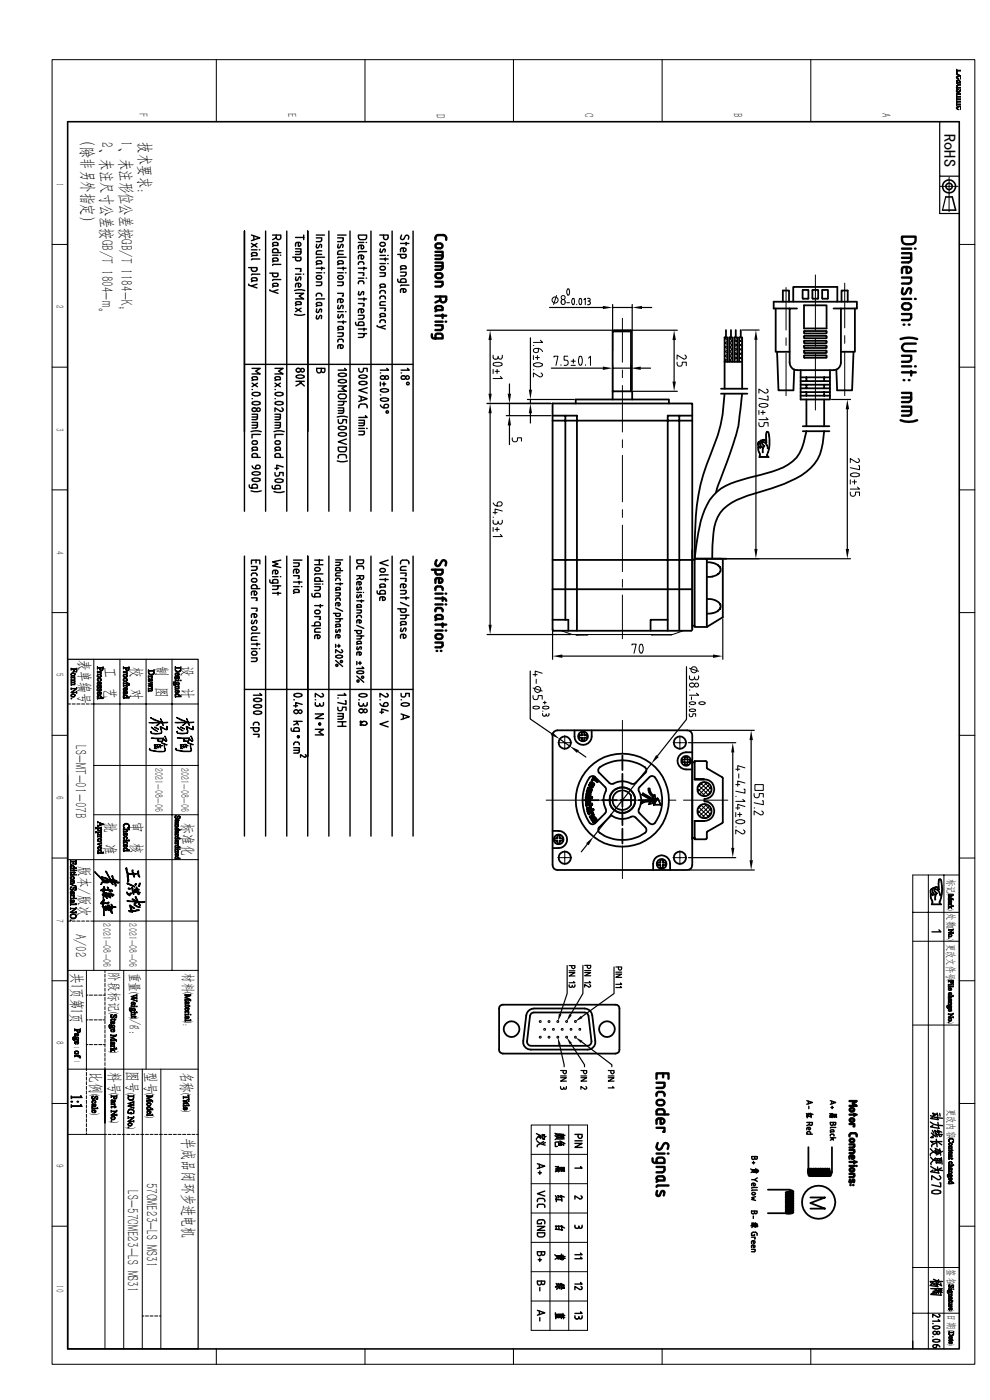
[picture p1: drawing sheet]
<svg xmlns="http://www.w3.org/2000/svg" width="210mm" height="297mm" viewBox="0 0 210 297" stroke-linecap="round" stroke-linejoin="round" font-family="sans-serif">
<defs><g id="words">
<g font-size="3.9">
<text x="14.9" y="208.5" transform="rotate(90 14.9 208.5)">1</text>
<text x="14.9" y="213.9" transform="rotate(90 14.9 213.9)">1</text>
</g>
<g font-size="3.5">
<text x="17.5" y="28.7" transform="rotate(90 17.5 28.7)">（除非另外指定）</text>
<text x="200.3" y="28.4" transform="rotate(90 200.3 28.4)">RoHS</text>
<text x="21.5" y="30.2" transform="rotate(90 21.5 30.2)">2、未注尺寸公差按GB/T 1804-m。</text>
<text x="25.6" y="30" transform="rotate(90 25.6 30)">1、未注形位公差按GB/T 1184-K；</text>
<text x="29.6" y="30.2" transform="rotate(90 29.6 30.2)">技术要求:</text>
</g>
<g font-size="3.4">
<text x="16" y="158.1" transform="rotate(90 16 158.1)">LS-MT-01-07B</text>
<text x="16" y="198.1" transform="rotate(90 16 198.1)">A/02</text>
<text x="38.9" y="241.4" transform="rotate(90 38.9 241.4)">半成品闭环步进电机</text>
<text x="31" y="250.9" transform="rotate(90 31 250.9)">57CME23-LS MS31</text>
<text x="27" y="252.5" transform="rotate(90 27 252.5)">LS-57CME23-LS MS31</text>
</g>
<g font-size="3.3">
<text x="16.9" y="140.1" transform="rotate(90 16.9 140.1)">表单编号</text>
<text x="22.4" y="141.4" transform="rotate(90 22.4 141.4)">工 艺</text>
<text x="27.9" y="141.5" transform="rotate(90 27.9 141.5)">校 对</text>
<text x="33.4" y="141.3" transform="rotate(90 33.4 141.3)">制 图</text>
<text x="38.8" y="141.3" transform="rotate(90 38.8 141.3)">设 计</text>
<text x="22.4" y="174.4" transform="rotate(90 22.4 174.4)">批</text>
<text x="22.4" y="179" transform="rotate(90 22.4 179)">准</text>
<text x="28" y="174.3" transform="rotate(90 28 174.3)">审</text>
<text x="28" y="178.8" transform="rotate(90 28 178.8)">核</text>
<text x="38.8" y="174.6" transform="rotate(90 38.8 174.6)">标准化</text>
<text x="16.8" y="183.8" transform="rotate(90 16.8 183.8)">版本/版次</text>
<text x="15.3" y="206.4" transform="rotate(90 15.3 206.4)">共 页第 页</text>
<text x="19.3" y="227.4" transform="rotate(90 19.3 227.4)">比例</text>
<text x="23.3" y="227.5" transform="rotate(90 23.3 227.5)">料号</text>
<text x="27.1" y="227.2" transform="rotate(90 27.1 227.2)">图号</text>
<text x="31" y="227.4" transform="rotate(90 31 227.4)">型号</text>
<text x="38.6" y="227.4" transform="rotate(90 38.6 227.4)">名称</text>
</g>
<g font-size="3">
<text x="23.3" y="206.3" transform="rotate(90 23.3 206.3)">阶段标记</text>
<text x="27.7" y="206.3" transform="rotate(90 27.7 206.3)">重量</text>
<text x="39" y="206.4" transform="rotate(90 39 206.4)">材料</text>
<text x="27.9" y="216.3" transform="rotate(90 27.9 216.3)">/g：</text>
</g>
<g font-size="2.7">
<text x="29.5" y="23.9" transform="rotate(90 29.5 23.9)">F</text>
<text x="61" y="23.9" transform="rotate(90 61 23.9)">E</text>
<text x="155.6" y="24" transform="rotate(90 155.6 24)">B</text>
<text x="92.5" y="24.1" transform="rotate(90 92.5 24.1)">D</text>
<text x="124" y="24" transform="rotate(90 124 24)">C</text>
<text x="187.1" y="24" transform="rotate(90 187.1 24)">A</text>
</g>
<g font-size="2.5">
<text x="32.8" y="162.9" transform="rotate(90 32.8 162.9)">2021-08-06</text>
<text x="38.4" y="162.9" transform="rotate(90 38.4 162.9)">2021-08-06</text>
<text x="21.8" y="195.9" transform="rotate(90 21.8 195.9)">2021-08-06</text>
<text x="27.3" y="195.9" transform="rotate(90 27.3 195.9)">2021-08-06</text>
</g>
<g font-size="2.4">
<text x="23.4" y="214.8" transform="rotate(90 23.4 214.8)">(</text>
<text x="27.7" y="210.4" transform="rotate(90 27.7 210.4)">(</text>
<text x="27.7" y="215.8" transform="rotate(90 27.7 215.8)">)</text>
<text x="39.1" y="210.4" transform="rotate(90 39.1 210.4)">(</text>
<text x="39.1" y="216.6" transform="rotate(90 39.1 216.6)">):</text>
<text x="23.4" y="223" transform="rotate(90 23.4 223)">)</text>
<text x="19.3" y="232" transform="rotate(90 19.3 232)">(</text>
<text x="23.4" y="231.9" transform="rotate(90 23.4 231.9)">(</text>
<text x="27" y="231.9" transform="rotate(90 27 231.9)">(</text>
<text x="31" y="231.9" transform="rotate(90 31 231.9)">(</text>
<text x="38.7" y="231.9" transform="rotate(90 38.7 231.9)">(</text>
<text x="19.3" y="236.1" transform="rotate(90 19.3 236.1)">)</text>
<text x="23.4" y="237.9" transform="rotate(90 23.4 237.9)">)</text>
<text x="27" y="239.2" transform="rotate(90 27 239.2)">)</text>
<text x="31" y="236.7" transform="rotate(90 31 236.7)">)</text>
<text x="38.7" y="235.5" transform="rotate(90 38.7 235.5)">)</text>
</g>
<g font-size="2.2">
<text x="11.9" y="38.8" transform="rotate(90 11.9 38.8)">1</text>
<text x="11.9" y="64.7" transform="rotate(90 11.9 64.7)">2</text>
<text x="11.9" y="90.8" transform="rotate(90 11.9 90.8)">3</text>
<text x="11.9" y="116.8" transform="rotate(90 11.9 116.8)">4</text>
<text x="11.9" y="142.8" transform="rotate(90 11.9 142.8)">5</text>
<text x="11.9" y="168.9" transform="rotate(90 11.9 168.9)">6</text>
<text x="201" y="186.4" transform="rotate(90 201 186.4)">标记</text>
<text x="11.9" y="194.9" transform="rotate(90 11.9 194.9)">7</text>
<text x="201" y="193.8" transform="rotate(90 201 193.8)">处数</text>
<text x="201" y="200.2" transform="rotate(90 201 200.2)">更改文件号</text>
<text x="11.9" y="220.9" transform="rotate(90 11.9 220.9)">8</text>
<text x="201.1" y="235.2" transform="rotate(90 201.1 235.2)">更改内容</text>
<text x="11.9" y="246.9" transform="rotate(90 11.9 246.9)">9</text>
<text x="201.1" y="269.2" transform="rotate(90 201.1 269.2)">签名</text>
<text x="11.9" y="272.7" transform="rotate(90 11.9 272.7)">10</text>
<text x="201.1" y="278.8" transform="rotate(90 201.1 278.8)">日期</text>
</g>
<g font-size="1.8">
<text x="15.6" y="222" transform="rotate(90 15.6 222)">1</text>
<text x="15.7" y="224.9" transform="rotate(90 15.7 224.9)">1</text>
</g>
<g font-size="1.7">
<text x="201.1" y="189.4" transform="rotate(90 201.1 189.4)">(</text>
<text x="201.1" y="192.7" transform="rotate(90 201.1 192.7)">)</text>
<text x="201.1" y="196.8" transform="rotate(90 201.1 196.8)">(</text>
<text x="201.1" y="199.1" transform="rotate(90 201.1 199.1)">)</text>
<text x="201.1" y="207.6" transform="rotate(90 201.1 207.6)">(</text>
<text x="201.1" y="216.8" transform="rotate(90 201.1 216.8)">)</text>
<text x="201.2" y="241.1" transform="rotate(90 201.2 241.1)">(</text>
<text x="201.2" y="250.9" transform="rotate(90 201.2 250.9)">)</text>
<text x="201.2" y="272.2" transform="rotate(90 201.2 272.2)">(</text>
<text x="201.2" y="277.9" transform="rotate(90 201.2 277.9)">)</text>
<text x="201.2" y="282.1" transform="rotate(90 201.2 282.1)">(</text>
<text x="201.2" y="285.1" transform="rotate(90 201.2 285.1)">)</text>
</g>
</g></defs>
<g fill="none" stroke="#000" stroke-width=".21">
<path d="M11 12.7h195.8v276.7h-195.8zM45.9 12.7v13.1M77.4 12.7v13.1M108.9 12.7v13.1M140.5 12.7v13.1M172 12.7v13.1M199.4 39.5h3.8M201.3 37.6v7.3M11 51.9h3.4M173 58.3v11.9M203.5 51.9h3.3M11 77.9h3.4"/>
<path d="M104.6 75.4v.4a.54 .54 0 0 0 .5 .4 .54 .54 0 0 0 .6-.4M104.6 78.4v.8M104.7 77a1.46 1.46 0 0 1 1.9 .3 1.35 1.35 0 0 1-2 0zM105 78.8h.9M105.5 78.4v.8M105.7 75.6v.2M106.1 79.9l.5 .4h-2M106.6 75.4v.4a.45 .45 0 0 1-.5 .4 .45 .45 0 0 1-.4-.4M113.2 73.3h.1M113.2 75.4v.9M113.2 78.4h.1M113.2 77.2a1.4 1.4 0 0 1 1.9 .2 1.26 1.26 0 0 1-1.9 0z"/>
<path d="M113.6 75.9h.8M114 75.4v.9M114.2 73.9v.4a.49 .49 0 0 1-.7 .5 .49 .49 0 0 1-.1-.8 1.34 1.34 0 0 1 1.7 .6M114.6 72.2l.5 .4h-1.9M114.8 79.1l.3 .4a.47 .47 0 0 1-.7 .4l-1.2-.8v.9M117.5 75.8v-.2h.9l-.5 1.9M118.1 62.7l-.7 1.9M119 77.4v.1M119.1 63.8a.47 .47 0 0 1 .7-.1 .47 .47 0 0 1 0 .7 .47 .47 0 0 1-.7 0zM120.2 64.2h.6M120.4 61.3h.1a.87 .87 0 0 1 0 1.3 .91 .91 0 0 1-.1-1.3zM120.4 75.6h-.7v.8h.4a.56 .56 0 0 1 .4 .6 .56 .56 0 0 1-.4 .5h-.4"/>
<path d="M121.2 77.5h.8M121.2 76.6h.8M121.5 63.4l.1-.1a.87 .87 0 0 1 0 1.3 .91 .91 0 0 1-.1-1.2zM121.6 76.2v.8M122.3 64.6h.1M122.9 75.6h.5a1.46 1.46 0 0 1-.3 1.9 1.54 1.54 0 0 1-.2-1.9zM122.9 63.4l.2-.1a.87 .87 0 0 1 0 1.3 .97 .97 0 0 1-.2-1.2zM123.9 63.6l.3-.3v1.3M124.2 77.4v.1M124.6 63.3l.5 .1v.4l-.2 .1M124.8 63.9h.1M124.8 76l.5-.4v1.9"/>
<path d="M124.9 63.9a.43 .43 0 0 1 .2 .7h-.5M130.2 70.1l-.2 .2M132 78.5v1.6M132 67.5v9.3M143.6 76.8v.5a.56 .56 0 0 0 .6 .4 .56 .56 0 0 0 .5-.4v-.5h.9v.8M145.3 75.3l.3 .4a.42 .42 0 0 1-.7 .4l-1.3-.8v.9M153.7 71.6l.6 .7-.6 .6M153.7 72.6l.6 .6M153.7 73.5l.6 .6M153.7 74.4l.6 .6M153.7 75.3l.6 .6M153.7 76.2l.6 .6"/>
<path d="M154.1 71.6l-.4 .4M154.3 73.2l-.6 .7M154.3 74.2l-.6 .6M154.3 75.1l-.6 .6M154.3 76l-.6 .6M154.7 71.8l.7 .6M154.7 72.7l.7 .6M154.7 73.6l.7 .6M154.7 74.5l.7 .6M154.7 75.4l.7 .6M154.7 76.3l.5 .5M155.1 71.6l-.4 .3"/>
<path d="M155.4 72.2l-.7 .6M155.4 73.1l-.7 .6M155.4 74l-.7 .6M155.4 74.9l-.7 .7M155.4 75.9l-.7 .6M155.8 71.9l.6 .6M155.8 72.8l.6 .6M155.8 73.7l.6 .6M155.8 74.6l.6 .7M155.8 75.6l.6 .6M155.8 76.5l.3 .3M156 71.6l-.2 .2"/>
<path d="M156.4 71.6h.1M156.4 72.1l-.6 .6M156.4 73l-.6 .6M156.4 73.9l-.6 .6M156.4 74.8l-.6 .6M156.4 75.7l-.6 .7M156.4 76.7l-.1 .1M156.8 72l.6 .6M156.8 72.9l.6 .6M156.8 73.8l.6 .7M156.8 74.8l.6 .6M156.8 75.6l.6 .7"/>
<path d="M156.8 76.6l.2 .2M156.9 71.6l-.1 .1M157.3 71.6l.1 .1M157.4 72l-.6 .6M157.4 72.9l-.6 .6M157.4 73.8l-.6 .6M157.4 74.7l-.6 .6M157.4 75.6l-.6 .6M157.4 76.5l-.2 .3M166.8 61v9M166.8 71.7v1.6M166.8 74.9v9"/>
<path d="M173 71.8v1.7M173 75.1v11.9M179.2 60.1v9.5M179.2 71.2v1.7M179.2 74.5v9.4M203.5 77.9h3.3M108.7 92.9v.4a.57 .57 0 0 0 .5 .4 .57 .57 0 0 0 .6-.4v-.4h.8v.7M132 81.8v9.9M132 93.3v1.7M132 96.6v9.9M161 87.1v.8M161 89.7v.4a.56 .56 0 0 0 .5 .4 .56 .56 0 0 0 .6-.4v-.4h.8v.7"/>
<path d="M161.1 85.8a1.5 1.5 0 0 1 1.8 .2 1.26 1.26 0 0 1-1.9 0zM161.4 87.5h.9M161.8 87.1v.8M162.5 88.6l.4 .4h-1.9M162.6 82.5l.3 .2v.3l-.2 .4h-.4l-1.3-.9v.9M162.7 84h.2v.9l-1.9-.4M182 97.3l.3 .4a.42 .42 0 0 1-.6 .4l-1.3-.8v.8M182.1 98.8h.2v.9l-1.9-.5M11 103.9h3.4M104.6 108.8h.9M104.6 109.7h.1M104.6 106.7a1.22 1.22 0 0 0 1.9 .4 .52 .52 0 0 0-.4-.6 .52 .52 0 0 0-.6 .4v.5"/>
<path d="M104.6 110.4v.4a.54 .54 0 0 0 .5 .4 .54 .54 0 0 0 .6-.4M104.6 111.9v.8M105 112.3h.9M105.5 111.9v.8M105.7 110.6v.2M106.1 113.4l.5 .4h-2M106.6 108.4l-1.6-.4v1.1M106.6 110.4v.4a.45 .45 0 0 1-.5 .4 .45 .45 0 0 1-.4-.4M132 108.1v1.7M132 111.4v9.9M149.9 119.3h.3M153.1 118.5l.2 .3"/>
<path d="M180.4 101.8v.9M180.4 104.4v.5a.56 .56 0 0 0 .5 .4 .56 .56 0 0 0 .6-.4v-.5h.8v.8M180.5 100.5a1.36 1.36 0 0 1 1.8 .3 1.35 1.35 0 0 1-1.9 0zM180.8 102.2h.9M181.3 101.8v.9M181.9 103.3l.4 .5h-1.9M203.5 103.9h3.3M11 130h3.4M14.4 139.9v146.3h27.6M19.9 139.9v66M25.4 139.9v66M31 139.9v86.9"/>
<path d="M36.5 139.9v66M119.1 133.8l2.3 .8h21.3l2.2-.8M122.2 134.7h.1M122.3 134.6v.1M122.3 134.6l.2 .1M122.5 134.6l.1 .1M122.6 134.6v.1M122.6 134.6l.3 .1M122.7 134.6v.1M122.9 134.6l.1 .1M123 134.6l.3 .1M123.3 134.6l.2 .1"/>
<path d="M123.5 134.6l.3 .1M123.8 134.6v.1M124 134.6l-.2 .1M124.2 134.6l-.2 .1M124.4 134.6l-.2 .1M124.4 134.6v.1M124.6 134.6l-.1 .1M124.7 134.6l-.1 .1M132 122.9v1.7M132 126.2v9.3M134.1 136.9v-.2h.9l-.5 1.9M135.8 136.7h.2a1.26 1.26 0 0 1 0 1.9 1.4 1.4 0 0 1-.2-1.9z"/>
<path d="M138.3 134.6v.1M138.3 134.6l.1 .1M138.4 134.6h4M149.9 127.1h.3M149.9 122.4h.3M203.5 130h3.3M11 156h3.4M14.4 149.4h.6M15.3 149.4h.7M16.3 149.4h.7M17.3 149.4h.6M18.3 149.4h.6"/>
<path d="M19.3 149.4h22.7M31.6 153.3h2.7l-.3-.9 .5 .9 1.1-.1-1.1 .2 .1 .5-.2-.5zM31.7 158.8l.1-.1a.48 .48 0 0 0 .6 .5l1 .2 1.5-.1 .1-.1-.2-1 .1-.2v.5a.62 .62 0 0 1-.1 1h-1.1l-1.7-.2-.2-.2zM31.9 152.2l2.1 1-1.4-.5zM32 155.2l.2 .3h2v-.3l-.2-1.1 1.4 .7v-.7l.1 .5-.2 .3-1.2-.6v.2a.7 .7 0 0 1 .2 .8 .7 .7 0 0 1-.7 .4h-.7a.69 .69 0 0 1-.9-.5zM32.1 154.2l1.2 .9h-.2l-.8-.6zM32.1 156.5l2.7 .1-1.3 .2zM32.7 158h.4l-.3 .1 .2 .6 .2 .1h-.5h.2zM32.8 154.3l.9 .4zM33.1 154l.7-.5zM33.4 158l.1 .4h.4l-.2-.5 .7 .4-.4-.1 .1 .5-.4-.2-.2 .2-.1-.2-.4-.1h.4zM33.5 156.8l.1 .4h.8l.1-.5 .8 .5-.3-1 .4 .8-.1 .3h-.1l-.6-.4a.72 .72 0 0 1-1.2 .2z"/>
<path d="M34.3 157.6l1.2 .4-.7-.1zM37.2 153.2h2.6l-.2-.8 .4 .8h1.1l-1.1 .2 .1 .5-.2-.5h-2.4zM37.3 158.8a.48 .48 0 0 0 .7 .4l1.9 .2 .7-.2a.89 .89 0 0 1-.1-1.2v.4a.65 .65 0 0 1-.2 1.1h-.9a4 4 0 0 1-2.2-.5zM37.4 152.2l2.1 .9-1.3-.4zM37.5 155.2l.1-.1 .1 .4 2-.1-.2-1.3 1.4 .6v-.6l.1 .7h-.3l-1.1-.6a.9 .9 0 0 1-.1 1.4l-.8 .1a1.2 1.2 0 0 1-1.2-.4zM37.6 156.5l2.7 .1-1.2 .1zM37.6 154.2l1.3 .8h-.4zM38.3 154.2l.9 .5zM38.3 157.9l.4 .1h-.3l.1 .6 .2 .2h-.4l.1-.1zM38.7 153.9l.6-.4zM38.9 158l.1 .3h.5l-.3-.4 .7 .3-.4-.1 .1 .5-.5-.1-.1 .2-.1-.2-.4-.1h.4zM39 156.8l.1 .3 .7 .1 .3-.5 .7 .5-.3-1.1 .4 1-.2 .2-.6-.4a.7 .7 0 0 1-1.2 .2z"/>
<path d="M39.8 157.6l1.2 .3-.1 .1zM113.1 143.1h.9M113.1 146l1.9 .6M113.1 147.6v.4a.57 .57 0 0 0 .5 .4 .57 .57 0 0 0 .6-.4v-.4h.8v.7M113.1 149.9a1.01 1.01 0 0 1 1.3 .2 .87 .87 0 0 1-1.3 0zM113.7 144.1v.9M115 142.8l-1.5-.4v1.1M115.1 151.3v.3a.39 .39 0 0 0 .4 .3 .39 .39 0 0 0 .4-.3M115.1 150.9h.1M115.2 149.9a.97 .97 0 0 1 1.3 .2 .87 .87 0 0 1-1.4 0zM115.2 149.1h.7M115.6 148.8v.6"/>
<path d="M115.9 151.5v.1M116.5 151.3l-.1 .5h-.4l-.1-.2M118.4 157.6h2.9M119.8 156v3M132 152.8v6.9M142.8 157.6h2.9M144.2 156.1v2.9M146.2 149.9h.1M146.2 151.4l.1 .6 .2 .1 .4-.1 .1-.6h.6v.6M146.3 143.4v.4a.54 .54 0 0 0 .5 .4 .54 .54 0 0 0 .5-.4M146.3 141.8l1.9 .6M146.3 146.4h.1"/>
<path d="M146.3 145.1a.49 .49 0 0 1 .8-.1 .49 .49 0 0 1-.2 .8 .47 .47 0 0 1-.5-.2 .47 .47 0 0 1-.1-.5zM146.3 149a.97 .97 0 0 1 1.3 .2 .87 .87 0 0 1-1.4 0zM146.3 150.5a1.05 1.05 0 0 1 1.3 .2 .87 .87 0 0 1-1.4 0zM146.7 147.8v.6M147.3 143.6v.2M147.7 147.1l.5 .4h-1.9M148.2 143.4v.4l-.2 .4h-.5l-.2-.4M148.3 149a.97 .97 0 0 1 1.3 .2 .87 .87 0 0 1-1.3 0zM203.5 156h3.3M14.4 164.3v121.9M19.9 162.4h22.1M19.9 172.8h22.1"/>
<path d="M115.9 169.8h9.4M126.9 169.8h1.7M130.2 169.8h9.9M132 161.4v1.6M132 164.6v9.9M132 176.2v1.6M132 179.5v6.9M141.7 169.8h1.7M145 169.8h9.4M148 167.3l1.6 1.6M148 171.9l1.6 1.7M148.2 166.6l2.1 2.1"/>
<path d="M148.2 171.2l2.1 2.1M148.6 166.1l2.1 2.1M148.7 170.8l2 2M149 170.6l-1 1.1M149.1 165.9l-1.1 1.2M149.4 165.9l1.6 1.6M149.4 170.6l1.6 1.5M149.9 170.6l-1.9 2M150 166l-2 1.9M150.5 171l-2.1 2.1M150.5 166.4l-2.1 2.1M150.8 171.5l-1.9 2"/>
<path d="M150.9 167l-1.9 1.8M150.9 167.9l-1 1M150.9 172.4l-1.1 1.2M156.1 163.2h.8M156.1 166.5h.8M156.1 169h.1M156.1 175.4h.1M156.1 171.4h.8M156.1 172.4v.9M156.2 174.1a1.4 1.4 0 0 1 1.8 .2 1.26 1.26 0 0 1-1.9 0zM156.5 172.8h.9M156.7 164.2v.9"/>
<path d="M156.9 172.4v.9M157.6 169.6l.4 .4h-1.9M157.7 176.1l.2 .1a.45 .45 0 0 1 0 .6 .45 .45 0 0 1-.5 .1l-1.3-.8v.8M157.8 167.4h.2v.9l-1.9-.4M158 162.9l-1.5-.5v1.1M158 166.1l-1.5-.4v1.1M158 171.1l-1.5-.5v1.1M160 168.4v.4a.56 .56 0 0 0 .5 .5 .56 .56 0 0 0 .6-.5v-.4h.8v.7M160 171.4h.1M160.1 166.5h1.8v1.2h-1.8zM161.6 172l.3 .5a.42 .42 0 0 1-.6 .3l-1.3-.8v.9M161.7 169.9h.2v.8l-1.9-.4"/>
<path d="M11 182h3.4M14.4 195.4h.6M14.4 182.4h27.6M15.3 195.4h.7M16.3 195.4h.7M17.3 195.4h.6M18.3 195.4h.6M19.3 195.4h22.7M21.9 189v3M22 189.1l-.1 2.9M118.3 181.9h3M119.8 180.5v2.9"/>
<path d="M142.7 181.9h3M144.2 180.5v3M193.6 199.7h9.9M193.6 193.5h9.9M196.9 185.6v100.6M200.2 185.6v100.6M203.5 182h3.3M203.5 185.6h-9.9v100.6M11 208.1h3.4M14.4 205.9h27.6M18.3 205.9v10.5M18.3 211.1h.4"/>
<path d="M18.3 216.4h.4M18.3 216.4v5.2M19 211.1h.6M19 216.4h.6M20 211.1h.6M20 216.4h.6M21 211.1h.6M21 216.4h.6M21.9 211.1h.4M21.9 216.4h.4M22.3 205.9v.4M22.3 206.7v.6"/>
<path d="M22.3 207.6v.7M22.3 208.6v.7M22.3 209.6v.7M22.3 210.6v.6M22.3 211.6v.7M22.3 212.6v.6M22.3 213.6v.6M22.3 214.5v.7M22.3 215.5v.7M22.3 216.5v.7M22.3 217.5v.7M22.3 218.5v.7"/>
<path d="M22.3 219.5v.6M26.2 205.9v20.9h15.8M114.5 216.6h.3v.3h-.3zM114.5 219.9h.3v.3h-.3zM115.4 218.2h.3v.3h-.3zM116.3 216.6h.3v.3h-.3zM116.3 219.9h.3v.3h-.3zM117.3 218.2h.3v.3h-.3zM118.2 216.6h.3v.3h-.3zM118.2 219.9h.3v.3h-.3zM119.1 218.2h.3v.3h-.3zM120.1 216.6h.3v.3h-.3z"/>
<path d="M120.1 219.9h.3v.3h-.3zM121 218.2h.3v.3h-.3zM121.9 216.6h.3v.3h-.3zM121.9 219.9h.3v.3h-.3zM122.9 218.2h.2v.3h-.2zM193.6 217.5h9.9M203.5 208.1h3.3M11 234.1h3.4M18.3 221.6v5.2h-3.9M18.3 221.6h.4M18.3 227.2v-.4h7.9v59.4M18.3 227.5v.7"/>
<path d="M18.3 228.5v.7M18.3 229.5v.6M18.3 230.5v.6M18.3 231.4v.7M18.3 232.5v.6M18.3 233.4v.7M18.3 234.4v.7M18.3 235.4v.7M18.3 236.4v.7M18.3 237.4v.6M18.3 238.4v.6M18.3 239.4v.6"/>
<path d="M19 221.6h.6M20 221.6h.6M21 221.6h.6M21.9 221.6h.4M22.3 220.5v.6M22.3 221.4v.7M22.3 222.5v.6M22.3 223.4v.7M22.3 224.4v.7M22.3 225.4v.7M22.3 238.3v-11.5v59.4M22.3 226.4v.4"/>
<path d="M30.2 226.8v59.4M34.1 226.8v59.4M112.7 238.7h11.9v43.5h-11.9zM116.7 238.7v43.5M120.6 238.7v43.5M203.5 234.1h3.3M18.3 240.3v.4M22.6 240.7h-8.2M22.9 240.7h.7M23.9 240.7h.7M24.9 240.7h.7M25.9 240.7h.6"/>
<path d="M26.9 240.7h.7M27.9 240.7h.6M28.9 240.7h.6M29.8 240.7h.7M30.9 240.7h.6M31.8 240.7h.7M32.8 240.7h.7M33.8 240.7h.7M34.8 240.7h.6M35.8 240.7h.6M36.8 240.7h.6M37.8 240.7h.6"/>
<path d="M38.7 240.7h.7M39.8 240.7h.6M40.7 240.7h.7M41.7 240.7h.3M112.7 244.9h11.9M112.7 251.1h11.9M112.7 257.3h11.9M11 260.1h3.4M30.2 279.2h.3M30.9 279.2h.6M31.8 279.2h.7M32.8 279.2h.7"/>
<path d="M33.8 279.2h.3M112.7 263.6h11.9M112.7 269.8h11.9M112.7 276h11.9M193.6 268.9h9.9M193.6 278.6h9.9M203.5 260.1h3.3M45.9 286.2v3.2M77.4 286.2v3.2M108.9 286.2v3.2M140.5 286.2v3.2M172 286.2v3.2"/>
<circle cx="117.8" cy="63.6" r=".65"/>
<circle cx="119.5" cy="63.1" r=".43"/>
<circle cx="114.1" cy="146.3" r=".65"/>
<circle cx="147.2" cy="142.1" r=".65"/>
<circle cx="147.8" cy="145.3" r=".42"/>
</g>
<g fill="none" stroke="#000" stroke-width=".25">
<path d="M199.3 25.8v11.6h4.2M199.3 37.4v7.9h4.2M200.6 41.8l-.7 2.8M103.3 70.1h26.6M104 72.1v11.4M112.5 71.7v11M116.6 65.2h11.3M117 78.1h10.9M130 77.5v5.2M130 78.1h3.9M130 64.6v9.8M130 65.2h4.1"/>
<path d="M133.9 77.5v5.2M134.1 64.6v18.1M134.2 70.1h9.5M135.9 78.1h2.1M136.2 65.2h2.1M143 72.1v8.8M157.4 70h3.6M160.4 72.1v44.4M104 87.7v44.8M107.4 88.2h9.5M108.1 81.4v2.1M108.1 85.6v2.6"/>
<path d="M108.1 90.3v4M111.9 84.8h9.9M112.5 84.8v.8M112.5 87.7v2M116.9 85.6h-13.6M134.2 83h9.5M176.4 84.8h4M179.7 86.8v29.7M147.7 118.5h32.7M14.4 139.9h27.6v146.3M103.3 134.6h17.8M117.2 133.9v6"/>
<path d="M119.3 139.2h32M153.3 131.3v8.6M112.5 142.4v10.1l4.6 3.2M118.7 156.8l2.2 1.5M122.6 159.4l1.7 1.2M145.6 141.4v11.2l-6.2 7.8M146 157.6h10.1M146.1 154.9h13.9M155.4 159.6v20.3M159.3 157v25.5M124.6 179.1l-1.3 1.6M138.2 162l-12.3 15.5"/>
<path d="M20.1 185h.1M20.1 185l1.5 1.6 .3 .1-.2-.3 .4 .3 .8 .2a1.87 1.87 0 0 0-1.4-.8 2.92 2.92 0 0 1 2.1 1l-1.2-2.3 1.1 1.8h.5l-.3-.7 .1-.1 .4 .9 .6 .2-.6-.1a.74 .74 0 0 0 1 .4h.1l-.3 .2-.6-.2 .2 .5v.3l-.2-.1a.59 .59 0 0 0-.6-.7l.2 .5-.6-.6h-.3l-.4 .2-.8-.1 1-.2-.4-.1-.1 .2-.2-.3 .1 .3-.5-.2v-.1zM20.5 185.4h.1M21 185.8h.1M21.1 186.1h.1M21.3 188.9h.1M21.4 191.7h.1M21.5 186.1h.1M21.5 191.6h.1M21.5 188.8h.1M21.5 187.3l.3-.1-.3 .5zM21.6 191.3h.1"/>
<path d="M21.6 186h.1M21.6 186.6h.1M21.6 191.5l.2-.1-.1 .2h-.2zM21.6 191.5h.1M21.7 188.7h.1M21.7 188.8h.1M21.7 186.8h.1M21.7 186.9h.1M21.7 186.4h.1M21.7 189.7h.1M21.7 192.4h.1M21.7 189.9h.1"/>
<path d="M21.7 192.3h.1M21.7 188.8l.4-.2 .1 .2zM21.8 191.4h.1M21.8 186.6h.1M21.8 186.8h.1M21.8 188.9h.1M21.8 191.8h.1M21.8 189.7h.1M21.8 192.3h.1M21.9 188.9h.1M21.9 187.2h.1M21.9 191h.1"/>
<path d="M21.9 192h.1M21.9 189.9h.1M21.9 191.8h.1M21.9 192.4h.1M21.9 186.9h.1M21.9 186.7h.1M21.9 189.4h.1M21.9 189.7h.1M22 189.1h.1M22 188.1h.1l.3 .7h.6l-.2-.6 .3 .6 .7 .1v.2l-.6-.2 .3 .2-.1 .2a1.34 1.34 0 0 0-1.5-.4l.1 .2 .1-.1v.4l.3 .3v-.3l.2 .2v-.2l.4 .3v-.2l.7 .2-.1-.2 .5 .4h-.2v.3l-.7-.4 .3 .7-1.1-.6 .3 .7-.7-.7v1h.1l-.1 .7h.8l.1-.2 .2 .1-.3 .3-.8-.1-.1 .3v-.2v.4l.5 .2v-.2l.3 .2 .2-.1v-.2l.2 .3v-.4l.2 .3 .5 .1-.2-.5 .2 .1 .1 .4h.7h-.7l-.3 .6 .2 .7h-.1l-.7-1 .1 .4-.2 .1-.4-.7 .1 .5-.2 .2-.3-.3v-.5h-.1l.1 1.8-.2-1.8h-.2l.1-.1v-.5l-.4-.1 .5-.7v-1.1l-.2-.2h.2v-.3l-.1-.5h-.5l.7-.4zM22 188.5h.1M22 191.6h.1"/>
<path d="M22 192.4h.1M22 191.7h.1M22 190.9h.1M22 189.6l.2 .2h-.2zM22 189.8h.1M22 189.6h.1M22 188.6h.1M22 191.2h.1M22 192.3h.1M22 194.2h.1M22 192.7h.1M22.1 188.6h.1"/>
<path d="M22.1 187.2h.1M22.1 186.7h.1M22.1 189.4h.1M22.1 192.4h.1M22.1 188.1h.1M22.1 189h.1M22.1 192.9h.1M22.2 192.4l.2 .2zM22.2 190h.1M22.2 186.8l.2 .1M22.2 192.7h.1M22.3 187.1h.1"/>
<path d="M22.3 189.7l.1 .1zM22.3 189.7h.1M22.3 188.9h.1M22.3 186.7h.1M22.3 189.8h.1M22.4 189.4h.1M22.4 187.2h.1M22.4 188.8h.1M22.4 192.4h.1M22.4 189.7h.1M22.4 189.9h.1M22.4 192.7h-.2l.3 .2"/>
<path d="M22.4 192.7l.1 .2M22.4 186.3l1 .7M22.4 186.3l.7 .7h.3M22.4 192.7h.1M22.4 186.3h.1M22.4 191.6h.1M22.4 191.5h.1M22.4 187.1h.1M22.4 184.8h.1M22.4 193.2h.1M22.5 188.9h.1M22.5 186.9h.1"/>
<path d="M22.5 192.9h.1M22.5 193h.1M22.5 192.2h.1M22.5 189.9h.1M22.5 185.1h.1M22.5 192.5h.1M22.6 189.7h.1M22.6 189.4h.1M22.6 190.3h.1M22.6 190.5h.1M22.6 189.6h.1M22.6 192.4l.3 .4z"/>
<path d="M22.6 192.4h.1M22.6 185h.1M22.6 186.6h.1M22.6 187.2h.1M22.7 190.1h.1M22.7 186.4h.1M22.7 192.4h.1M22.7 189.8l.1 .1zM22.7 189.8h.1M22.7 186.9h.1M22.8 188.2h.1M22.8 192.3h.1"/>
<path d="M22.8 192.8h.1M22.8 191.6h.1M22.8 186.6h.1M22.8 189.9h.1M22.8 188.9h.1M22.8 189.6h.1M22.8 192.7h.1M22.8 191.8h.1M22.8 192.2h.1M22.9 192.1h.1M22.9 192.8h.1M22.9 186.9h.1"/>
<path d="M22.9 192.3h.1M22.9 187h.1M22.9 188.7h.1M22.9 188.3h.1M22.9 193.2h.1M22.9 191.6h.1M23 189.7l.1 .1M23 189.8h.1M23 187.2h.1M23 185.7h.1M23 189.5h.1M23 192.1h.1"/>
<path d="M23 192.7h.1M23.1 187.1h.1M23.1 188.9h.1M23.1 192.4l.3 .4zM23.2 190.2h.1M23.1 192.4h.1M23.1 190.2h.1M23.1 188.8h.1M23.1 192h.1M23.1 191.5h.1M23.2 189.8h.1M23.2 190.4h.1"/>
<path d="M23.2 190h.1M23.2 192.8l.3 .2 .2 .4zM23.2 188.9h.1M23.2 192.8h.1M23.2 192.2h.1M23.3 186.4h.1M23.3 186.7h.1M23.3 193.1h.1M23.3 192.3h.1M23.3 192.6h.1M23.4 189.1h.1M23.4 190.3h.1"/>
<path d="M23.4 192.4h.4l-.2 .5zM23.4 187h.1M23.4 186.6h.1M23.4 192.8h.1M23.5 193.1h.1M23.5 190.5h.1M23.5 189.2h.1M23.5 186.9h.1M23.5 189.9h.1M23.5 193h.2M23.5 188.9h.1M23.6 193.5h.1"/>
<path d="M23.6 191.9h.1M23.6 189.5h.1M23.6 187.3h.1M23.6 187.1h.1M23.6 188.8h.1M23.7 186.7h.1M23.7 189.7h.1M23.7 193.4h.1M23.7 186.7h.4v.2zM23.7 186.9h.1M23.7 186.8h.1M23.7 193.7h.1"/>
<path d="M23.8 186.8h.1M23.8 186.6h.1M23.8 192.4h.1M23.8 189.7h.1M23.8 187.6h.1M23.8 185.8h.1M23.8 186.2h.1M23.8 187.2h.1M23.8 189.1h.1M23.9 189.9h.1M23.9 186h.1M23.9 192.4h.1"/>
<path d="M24 187.7h.1M24 187.2h.1M24 186.9l.2 .3M24 186.9h-.3v.2l.5 .1M24 186.9h.1M24 186.6h.1M24.1 186.7h.1M24.1 186.4h.1M24.1 186.9h.1M24.1 189.9h.1M24.2 186.7h.1M24.2 187.2h.1"/>
<path d="M24.2 186.8h.1M24.2 192.4h.1M24.3 187.1l.2 .1zM24.4 187.5h.1M24.4 187.7h.1M24.4 187.2h.1M24.4 186.9h.1M24.4 187.1h.1M24.4 192.4h.1M24.5 187.5h.1M24.5 187.2h.1M24.6 188h.1"/>
<path d="M24.6 192.4h.1M24.6 187.7h.1M24.7 187.1h.1M24.7 186.9h.1M24.8 186.9h.1M25.3 187.2h.1M26.8 184.5h.1M26.8 184.1l.4 1.2h1l-.1-.7 .2 .7h.6l-.1 .2h-.4v.6l-.2-.6h-1l.1 1.4-.2 .2zM26.8 184.1h.1M26.8 184.9h.1M26.9 189.3l.6 .5 .2-.4 .2 .1-.4 .5a.68 .68 0 0 1-.6-.7zM26.9 189.3h.1"/>
<path d="M26.9 184.4h.1M27 187.4h.1M27 191.1h.1M27 187.4l1.6 .8-1.6-.7zM27 191.1l2.2 .2-.5-1 .1-.1 .5 1.1h1.4l-.1 .1h-1.2l.3 .6-.1 .1a1.09 1.09 0 0 0-1.4-.8l-1.1-.1zM27 185.5h.1M27 185.9h.1M27.1 187.5h.1M27.1 191.2h.1M27.1 187.1h.1M27.1 185.2h.1M27.2 187.6h.1"/>
<path d="M27.2 185.5h.1M27.2 185.3h.1M27.2 188.5h.4v.2l-.4-.1zM27.2 188.5h.1M27.2 189.7h.1M27.2 186.3h.1M27.3 186.6h.1M27.3 188.4h.1M27.3 191.1h.1M27.3 193.3h.1M27.5 192.1l1 .6-.7-.3 .2 .9 .3-.1-.3 .3-.7-.2h.6zM27.5 188.5h.1"/>
<path d="M27.5 187.7h.1M27.5 189.8h.1M27.5 193.4h.1M27.6 189.5h.1M27.6 192h.1M27.6 188.5h.1M27.7 187.8h.1M27.8 189.7h.1M27.8 193h.1M27.8 192.4h.1M27.8 187.7h.1M27.8 192.2h.1"/>
<path d="M27.9 189.5h.1M27.9 193.3h.1M27.9 192.8h.1M27.9 188.4h.1M27.9 193h.1M28 193.3h.1M28 188.3h.1M28 188.3l.3 .9h.8l-.1-.4-.5 .1v-.1l.2-.2 .3 .1v-.5l.2 .4h.2l.1 .2h-.3l.1 .5 .4 .1-.1 .1h-.2l.1 .3-.3-.4-.8-.1v.4l-.2-.1zM28 193.5h.1M28.1 190.7l.9 .4-.3 .1-.6-.3zM28.1 188.9h.1M28.1 192.4h.1"/>
<path d="M28.1 190.7h.1M28.1 193.5h.1M28.2 188.5h.1M28.2 185.5h.1M28.2 185.3h.1M28.2 193.2h.1M28.2 184.6h.1M28.2 187.9h.1M28.3 193.2h.1M28.3 189.2h.1M28.3 190.8h.1M28.3 185.3h.1"/>
<path d="M28.4 189.7h.1M28.4 189.3h.1M28.4 192.7h.1M28.4 185.5h.1M28.4 192h.1M28.4 192l.2-.1 1.1 .5h-.6zM28.4 186.1h.1M28.5 188.9h.1M28.5 193.3h.1M28.5 193.3l.5-.3 .5 .1-.9 .3zM28.5 192.7h.1M28.6 189.3h.1"/>
<path d="M28.6 188.2h.1M28.7 188.6h.1M28.7 191.5l.2-.1v.2l-.5 .1zM28.7 191.5h.1M28.7 191.2h.1M28.7 190.3h.1M28.7 187.6l.3-.1-.3 .3-.1-.1zM28.7 187.6h.1M28.7 192h.1M28.8 191.6h.1M28.8 187.7h.1M28.9 190.3h.1"/>
<path d="M28.9 187.5h.1M28.9 191.4h.1M28.9 185.3h.1M29 188.2h.1M29 188.7h.1M29 191.1h.1M29 193h.1M29 188.8h.1M29.1 189.2h.1M29.2 189.4h.1M29.2 188.6h.1M29.2 191.3h.1"/>
<path d="M29.2 188.8h.1M29.2 185.3h.1M29.2 191.4h.1M29.3 189.7h.1M29.3 184.8h.1l.2 1.3-.3-.5zM29.3 189.1h.1M29.3 191.3h.1M29.4 189.5h.1M29.4 185.1h.1M29.4 184.8h.1M29.4 185.5h.1M29.4 191.4h.1"/>
<path d="M29.5 189.3h.1M29.5 189.8h.1M29.5 187.8h.1M29.5 188.8h.1M29.5 187.5l.2-.1 .1 .1-.2 .4-.2 .1zM29.5 193.1h.1M29.6 186.1h.1M29.6 187.9h.1M29.6 192.1h.1M29.7 187.4h.1M29.7 189.4h.1M29.7 187.5h.1"/>
<path d="M29.7 192.4h.1M29.7 192h.1M29.8 191.3h.1M30.1 191.5h.1M30.6 191.3h.1M146 181.9h10.1M146.1 184.6h13.9M120.3 204.9v5.9l-1.4 4.3M120.7 204.9h1.3l-.1 .5-.3 .1-.2-.1-.1-.5M120.7 206.3h1.3l-1.3 .8h1.3M120.7 208.9l.1 .5a.39 .39 0 0 0 .6-.2M120.7 206h1.3"/>
<path d="M121.4 209v.2M121.7 208.2l.3 .3h-1.3M122 208.9l-.1 .5-.2 .1-.3-.3M123.7 204.8v6l-2.7 4.5M124 204.8h1.3l-.1 .6h-.5l-.1-.6M124 206.3h1.3l-1.3 .7h1.3M124 205.9h1.3M125 208.2l.3 .3h-1.3M125.1 208.9l.2 .3-.2 .2-1.1-.5v.5M130.3 205.1v5.7l-6.9 4.9M130.6 205.1h1.3l-.1 .6h-.5l-.1-.6M130.6 206.7h1.3l-1.3 .6h1.3"/>
<path d="M130.6 206.2h1.3M131.6 208.5l.3 .3h-1.3M131.6 209.3l.3 .2h-1.3M118.7 221.7l1 4.6M118.9 227.1h1.2v.6l-.3 .1-.2-.1-.1-.6M118.9 228.6h1.2l-1.2 .8h1.2M118.9 230.5v.3a.39 .39 0 0 0 .6 .2l.1-.2M118.9 228.3h1.2M119.6 230.7v.1M120.1 230.5v.5h-.4l-.1-.2M121.1 221.4l2.9 4.5v.4M123.2 227.1h1.3l-.1 .6-.3 .1-.2-.1-.1-.6"/>
<path d="M123.2 228.6h1.3l-1.3 .8h1.3M123.2 228.3h1.3M123.4 221l6.4 4.9v.4M124.3 230.5l.2 .3-.3 .3-1-.6v.6M129 227.1h1.3l-.1 .6-.3 .1-.2-.1-.1-.6M129 228.6h1.3l-1.3 .8h1.3M129 228.3h1.3M130 230.5l.3 .3h-1.3"/>
</g>
<g fill="#000" stroke="#000" stroke-width=".21">
<path d="M202.9 19.1v.4z" fill-rule="evenodd"/>
<path d="M202.9 18.5h.2v.4z" fill-rule="evenodd"/>
<path d="M203.1 17.3v.2z" fill-rule="evenodd"/>
<path d="M203.1 17.7l.1 .1z" fill-rule="evenodd"/>
<path d="M202.9 19h.5l-.4 .2-.1 .3z" fill-rule="evenodd"/>
<path d="M203 16.2l.2 .4 .2 .2a.38 .38 0 0 1-.4-.2 .38 .38 0 0 1 0-.4z" fill-rule="evenodd"/>
<path d="M202.9 14.7l.2 .9 .4 .3-.6-.1z" fill-rule="evenodd"/>
<path d="M202.9 18.1l.3 .4h.5v-.1v.3l-.6 .1-.2-.5z" fill-rule="evenodd"/>
<path d="M203 14.9h.7v-.2v.6v-.2h-.6l-.1 .2z" fill-rule="evenodd"/>
<path d="M203.2 16.1l.5-.1v.8v-.6l-.4 .1-.2 .2z" fill-rule="evenodd"/>
<path d="M203 17a.52 .52 0 0 1 .7 .3v.2a.36 .36 0 0 0-.2-.3 .36 .36 0 0 0-.4 .1v.1l-.2-.1z" fill-rule="evenodd"/>
<path d="M202.9 17.5l.3-.1 .5 .1v-.4v.6h-.6v.1z" fill-rule="evenodd"/>
<path d="M203.1 18l.6-.1v.4a.31 .31 0 0 0-.2-.3 .31 .31 0 0 0-.4 .2l-.1 .2z" fill-rule="evenodd"/>
<path d="M203 19.3a.44 .44 0 0 0 .5 .1 .44 .44 0 0 0 .2-.4v.5a.37 .37 0 0 1-.4 .1 .37 .37 0 0 1-.3-.3z" fill-rule="evenodd"/>
<path d="M203 22.6h.1v.4l.4 .2a.4 .4 0 0 1-.5-.1 .4 .4 0 0 1 0-.5z" fill-rule="evenodd"/>
<path d="M202.9 19.7l.1 .2h.7v-.2v.4l-.5-.1-.3 .2z" fill-rule="evenodd"/>
<path d="M202.9 20.3l.2 .1h.6v-.3v.5l-.8 .1z" fill-rule="evenodd"/>
<path d="M202.9 20.8l.1 .2h.7v-.2v.4l-.8 .1z" fill-rule="evenodd"/>
<path d="M202.9 21.4l.8 .1v.4v-.2h-.6l-.2 .1z" fill-rule="evenodd"/>
<path d="M202.9 21.9l.8 .2v-.3v.4h-.5l-.3 .2z" fill-rule="evenodd"/>
<path d="M203.1 22.6l.6-.1v.8v-.7l-.5 .2-.1 .2z" fill-rule="evenodd"/>
<path d="M160.9 93.7l.2 .1-.2 .5 .2 .5h-.1l-.1 .4 .4 1.1-.1 .6h1.7l.3 .1h-2.2l.1-.6a2.71 2.71 0 0 1-.4-1.9z" fill-rule="evenodd"/>
<path d="M161 94.8l.4 .2-.1 .1z" fill-rule="evenodd"/>
<path d="M161.5 93.8h.3l-.1 .1 .1 .3 .5 .4-.4 .7v.7l-.1 .1v-1.1a.4 .4 0 0 0-.1-.7z" fill-rule="evenodd"/>
<path d="M160.9 93.7l.5-.4 1 .1h-.6a.72 .72 0 0 0-.5 .7 .72 .72 0 0 0 .5 .7l-.1 .2-.3-.3-.2-.3-.1-.6z" fill-rule="evenodd"/>
<path d="M161.5 93.5l.3 .1a1.61 1.61 0 0 1 1.1 1.5l-.1 .1a1.36 1.36 0 0 0-1.3-1.4z" fill-rule="evenodd"/>
<path d="M161.7 93.3l.4-.1 .3 .2z" fill-rule="evenodd"/>
<path d="M162.1 93.4l.4 .1z" fill-rule="evenodd"/>
<path d="M162.6 91.7h.2l-.2 .5 .1 1.7h-.2l-.2-.4h.2z" fill-rule="evenodd"/>
<path d="M162.6 91.6a.45 .45 0 0 1 .5 .1 .45 .45 0 0 1 .1 .5l.1 2.3-.3 1.5a.58 .58 0 0 0 .1 .9 .45 .45 0 0 1-.5-.3 .45 .45 0 0 1 .2-.5l.4-1.5-.1-2.2a.54 .54 0 0 0-.5-.7z" fill-rule="evenodd"/>
<path d="M15.1 144.1l.1 .1h.5l.1 .4-.1-.2-.6 .1z" fill-rule="evenodd"/>
<path d="M15.7 144.8l.1 .2z" fill-rule="evenodd"/>
<path d="M15.1 142.8l.5-.1 .3 .3-.2-.1h-.4l-.2 .4z" fill-rule="evenodd"/>
<path d="M15.1 147.3l.6-.1 .2 .3-.2-.2-.4 .1-.2 .3z" fill-rule="evenodd"/>
<path d="M15.7 142v.3l.2 .1h-.4z" fill-rule="evenodd"/>
<path d="M15.1 143.1l.2 .2h.4l.2-.4a.43 .43 0 0 1-.2 .5 .43 .43 0 0 1-.6-.1z" fill-rule="evenodd"/>
<path d="M15.1 143.5v.1h.7v-.1l.1 .3h-.7l-.1 .1z" fill-rule="evenodd"/>
<path d="M15.1 145l.1 .2h.5l.1-.3a.22 .22 0 0 1 .1 .3 .22 .22 0 0 1-.3 .1l-.5 .1z" fill-rule="evenodd"/>
<path d="M15.1 144.6l.1 .1h.5l.1-.3 .1 .3-.8 .2z" fill-rule="evenodd"/>
<path d="M15.8 144.1l.1 .3h-.2z" fill-rule="evenodd"/>
<path d="M15.1 147.6l.1 .1h.5l.2-.3v.3l-.2 .2h-.5z" fill-rule="evenodd"/>
<path d="M15.1 145.9l.1 .2h.9h-.9l-.1 .2z" fill-rule="evenodd"/>
<path d="M15.1 141.7l.1 .2h1.1v.4v-.3h-.6v.2v-.2h-.5l-.1 .2z" fill-rule="evenodd"/>
<path d="M16.3 141.7v.9h-.3l.3-.3z" fill-rule="evenodd"/>
<path d="M15.1 146.9l1.2-1.1v.3l-.9 .8z" fill-rule="evenodd"/>
<path d="M15.1 146.9h1.1l.1-.2v.4l-.1-.2z" fill-rule="evenodd"/>
<path d="M20.7 145.5v.3z" fill-rule="evenodd"/>
<path d="M20.6 146.2l.1 .3z" fill-rule="evenodd"/>
<path d="M20.6 148h.1v.3z" fill-rule="evenodd"/>
<path d="M20.6 145.4h.3l-.2 .2v.2z" fill-rule="evenodd"/>
<path d="M20.6 146.1h.3l-.2 .2v.2z" fill-rule="evenodd"/>
<path d="M20.7 144.3l.3 .2-.3-.1z" fill-rule="evenodd"/>
<path d="M20.6 144.9l.1-.2 .1 .5 .2 .1-.3-.1z" fill-rule="evenodd"/>
<path d="M20.6 147l.1-.1 .1 .4 .2 .1-.3-.1z" fill-rule="evenodd"/>
<path d="M21.2 141.8v.3z" fill-rule="evenodd"/>
<path d="M21.3 142.7h.1z" fill-rule="evenodd"/>
<path d="M20.7 143.2l.5-.2 .2 .3-.1-.1h-.4l-.2 .4z" fill-rule="evenodd"/>
<path d="M20.7 144l.4-.2 .4 .3-.1 .1-.1-.2-.4 .1-.2 .3-.1-.1z" fill-rule="evenodd"/>
<path d="M21.2 144.7l.3 .1-.1 .1z" fill-rule="evenodd"/>
<path d="M20.7 145.7l.2 .1a.36 .36 0 0 1 .6-.3l-.6 .5z" fill-rule="evenodd"/>
<path d="M20.7 146.4a.33 .33 0 0 0 .5-.3l.3 .1-.1 .1-.1-.1-.4 .4z" fill-rule="evenodd"/>
<path d="M21.2 146.8l.3 .1-.1 .2z" fill-rule="evenodd"/>
<path d="M20.7 147.6l.5-.1 .3 .2-.1 .2-.1-.2h-.3l-.3 .2z" fill-rule="evenodd"/>
<path d="M20.7 142.4v.1h.7v-.1l.1 .3h-.8v.1z" fill-rule="evenodd"/>
<path d="M20.7 143.4l.1 .2h.4l.2-.1 .1-.2a.43 .43 0 0 1-.3 .5 .43 .43 0 0 1-.5-.2z" fill-rule="evenodd"/>
<path d="M21.5 144.1a.19 .19 0 0 1 0 .2 .19 .19 0 0 1-.2 .1z" fill-rule="evenodd"/>
<path d="M20.7 144.7h.5v.4l.3-.3v.4l-.3 .1v-.5h-.3l-.2 .2z" fill-rule="evenodd"/>
<path d="M21.5 145.5v.4h-.3z" fill-rule="evenodd"/>
<path d="M21.5 145.5v.3z" fill-rule="evenodd"/>
<path d="M21.5 146.2v.4h-.3z" fill-rule="evenodd"/>
<path d="M21.5 146.2v.3z" fill-rule="evenodd"/>
<path d="M20.7 146.9l.5-.1v.4l.3-.3v.4l-.3 .1v-.5l-.5 .3z" fill-rule="evenodd"/>
<path d="M21.5 147.7l-.1 .3z" fill-rule="evenodd"/>
<path d="M20.7 141.4v.2h1.1v.3l-.5-.1-.1 .4v-.4h-.5v.1z" fill-rule="evenodd"/>
<path d="M21.3 141.9a.28 .28 0 0 0 .2 .2 .28 .28 0 0 0 .3-.2l.1-.5v.5a.35 .35 0 0 1-.2 .4 .35 .35 0 0 1-.4-.1z" fill-rule="evenodd"/>
<path d="M20.7 147.7l.1 .3h1v-.1l.1 .3-1.2 .1z" fill-rule="evenodd"/>
<path d="M26.1 148h.1v.3z" fill-rule="evenodd"/>
<path d="M26.2 146.9l.1 .2z" fill-rule="evenodd"/>
<path d="M26.2 147.3l.1 .1z" fill-rule="evenodd"/>
<path d="M26.2 146l.3 .5a.32 .32 0 0 1-.3-.2 .32 .32 0 0 1 0-.3z" fill-rule="evenodd"/>
<path d="M26.2 146.7h.3l.2 .4a.23 .23 0 0 0-.2-.3 .23 .23 0 0 0-.3 .1v.2z" fill-rule="evenodd"/>
<path d="M26.7 141.8v.3z" fill-rule="evenodd"/>
<path d="M26.2 143.1l.6-.1 .2 .3-.2-.1h-.3l-.3 .1v.3z" fill-rule="evenodd"/>
<path d="M26.2 144l.6-.1 .2 .3-.5-.2-.3 .2v.2z" fill-rule="evenodd"/>
<path d="M26.7 145.9l.3 .3z" fill-rule="evenodd"/>
<path d="M26.8 146.7l.2 .1v.1z" fill-rule="evenodd"/>
<path d="M26.3 147.4h.5l.2 .4-.2-.2a.35 .35 0 0 0-.6 .2z" fill-rule="evenodd"/>
<path d="M26.2 142.4l.7 .1v-.1l.1 .3h-.8v.1z" fill-rule="evenodd"/>
<path d="M26.9 142.7l.1 .3-.2-.1z" fill-rule="evenodd"/>
<path d="M26.2 143.4l.1 .2h.4l.3-.3-.1 .3-.2 .2-.4-.1z" fill-rule="evenodd"/>
<path d="M26.2 144.3l.1 .1h.5l.2-.3a.42 .42 0 0 1-.3 .5 .42 .42 0 0 1-.5-.2z" fill-rule="evenodd"/>
<path d="M26.2 145.3l.7 .1v-.2l.1 .3h-.8v.2z" fill-rule="evenodd"/>
<path d="M26.3 146l.4-.1v.5l.3-.3a.3 .3 0 0 1 0 .3 .3 .3 0 0 1-.3 .2v-.6h-.3l-.1 .3z" fill-rule="evenodd"/>
<path d="M26.2 147.1h.7l.1-.3a.3 .3 0 0 1 0 .3 .3 .3 0 0 1-.3 .1l-.5 .1z" fill-rule="evenodd"/>
<path d="M27 147.6l-.1 .4z" fill-rule="evenodd"/>
<path d="M26.2 141.4v.2h1.1v.3l-.5-.1v.4l-.1-.4h-.5v.1z" fill-rule="evenodd"/>
<path d="M26.8 141.9a.28 .28 0 0 0 .2 .2 .28 .28 0 0 0 .3-.2l.1-.5-.1 .6a.33 .33 0 0 1-.2 .3 .33 .33 0 0 1-.3-.1z" fill-rule="evenodd"/>
<path d="M27.4 145.2v.2h-.2z" fill-rule="evenodd"/>
<path d="M26.2 144.7l.1 .2h.6l.1-.2v.2a.35 .35 0 0 1 .3 .1 .35 .35 0 0 1 .1 .4l-.1-.4h-.3v.2l-.1-.2h-.7v.2z" fill-rule="evenodd"/>
<path d="M26.2 147.6l.1 .4h1v-.2l.1 .3-1.2 .1z" fill-rule="evenodd"/>
<path d="M31.6 144.2v.2z" fill-rule="evenodd"/>
<path d="M31.5 144l.3-.1 .2 .5-.3-.3-.2 .2z" fill-rule="evenodd"/>
<path d="M31.5 145l.5 .2z" fill-rule="evenodd"/>
<path d="M32.1 143.6l.1 .1z" fill-rule="evenodd"/>
<path d="M31.5 145.9l.1 .2 .5-.1 .1 .4-.1-.2h-.6v.1z" fill-rule="evenodd"/>
<path d="M32 144h.3v.2z" fill-rule="evenodd"/>
<path d="M31.5 145l.8-.3v.3z" fill-rule="evenodd"/>
<path d="M31.5 145.5l.8-.4v.4z" fill-rule="evenodd"/>
<path d="M31.5 145.5l.6 .2 .2-.1v.3z" fill-rule="evenodd"/>
<path d="M31.5 143.3l.7 .1v-.1l.1 .3h-.7l-.1 .1z" fill-rule="evenodd"/>
<path d="M31.5 144.4h.5v-.2l.2 .2 .1-.3v.1v.3l-.8 .1z" fill-rule="evenodd"/>
<path d="M32.1 146l.1-.1 .1 .3h-.2z" fill-rule="evenodd"/>
<path d="M31.5 146.4l.7 .1v-.3a.24 .24 0 0 1 .1 .3 .24 .24 0 0 1-.3 .1l-.5 .2z" fill-rule="evenodd"/>
<path d="M31.5 142.6l.1 .2 .3 .2h.5l.2-.4v.4l-.3 .2h-.4l-.3-.2z" fill-rule="evenodd"/>
<path d="M31.5 142.1v.1h1.1l.1-.1-.1 .9v-.6h-1l-.1 .5z" fill-rule="evenodd"/>
<path d="M37.1 143.6l.1 .3z" fill-rule="evenodd"/>
<path d="M36.9 144.7l.3 .1h-.3v.2z" fill-rule="evenodd"/>
<path d="M37.1 147.7h.2v.3z" fill-rule="evenodd"/>
<path d="M37.1 143.5h.3l-.2 .2v.2z" fill-rule="evenodd"/>
<path d="M37.1 143l.2-.2v.5l.2 .1-.3-.1z" fill-rule="evenodd"/>
<path d="M37.4 144.9l.1 .3z" fill-rule="evenodd"/>
<path d="M37.2 146.6l.1-.1 .1 .5a.3 .3 0 0 1-.2-.1 .3 .3 0 0 1 0-.3z" fill-rule="evenodd"/>
<path d="M37.2 145.5v.1h.6l.1 .3-.1-.1h-.6v.1z" fill-rule="evenodd"/>
<path d="M37.7 142.7l.3 .2-.1 .1z" fill-rule="evenodd"/>
<path d="M37.2 143.8a.33 .33 0 0 0 .5-.3l.3 .1v.2l-.2-.2-.4 .5z" fill-rule="evenodd"/>
<path d="M37.5 145l.3 .2 .2-.2-.1 .4-.4-.1z" fill-rule="evenodd"/>
<path d="M37.7 146.4l.3 .2-.1 .1z" fill-rule="evenodd"/>
<path d="M37.2 147.2h.5l.3 .2-.1 .1-.1-.2h-.4l-.2 .2z" fill-rule="evenodd"/>
<path d="M37.3 142.8l.4-.1v.5l.3-.3v.4l-.3 .1v-.6l-.3 .1-.1 .2z" fill-rule="evenodd"/>
<path d="M38 143.6v.4h-.3z" fill-rule="evenodd"/>
<path d="M38 143.6v.3z" fill-rule="evenodd"/>
<path d="M37.2 144.2l.7 .1v-.2l.1 .3h-.8v.2z" fill-rule="evenodd"/>
<path d="M36.9 144.7v.5l.1 .2 .1-.3a.21 .21 0 0 1 0-.3 .21 .21 0 0 1 .4 .1 .3 .3 0 0 1 .4-.2 .3 .3 0 0 1 .1 .5l-.1-.3h-.4v.3l-.1-.4-.1 .2a.31 .31 0 0 1-.3 .4 .31 .31 0 0 1-.3-.5z" fill-rule="evenodd"/>
<path d="M37.9 145.5l.1 .3h-.2z" fill-rule="evenodd"/>
<path d="M37.2 145.9v.2h.6l.1-.3 .1 .3-.8 .2z" fill-rule="evenodd"/>
<path d="M37.3 146.5l.4-.1v.5l.3-.3a.28 .28 0 0 1 0 .3 .28 .28 0 0 1-.3 .1v-.5l-.3 .1-.1 .2z" fill-rule="evenodd"/>
<path d="M38 147.4l-.1 .3z" fill-rule="evenodd"/>
<path d="M37.2 141.9l.1 .4 .3 .1h.5l.2-.5v.4l-.3 .3h-.5l-.3-.3z" fill-rule="evenodd"/>
<path d="M37.2 141.4v.2h1.1l.1-.2-.1 .9v-.5h-1l-.1 .5z" fill-rule="evenodd"/>
<path d="M37.2 147.2l.1 .5 .6-.1v.1h.4l.1-.1v.2l-1.1 .1z" fill-rule="evenodd"/>
<path d="M20.7 175.8v.3z" fill-rule="evenodd"/>
<path d="M20.7 176.6v.4z" fill-rule="evenodd"/>
<path d="M21.3 175.8l.1 .1z" fill-rule="evenodd"/>
<path d="M21.3 176.7l.1 .1z" fill-rule="evenodd"/>
<path d="M21.4 177.5l.1 .1z" fill-rule="evenodd"/>
<path d="M20.7 178l.5-.2 .3 .2v.2l-.2-.2h-.3l-.3 .2v.2z" fill-rule="evenodd"/>
<path d="M21.3 179.6l.2 .3z" fill-rule="evenodd"/>
<path d="M20.3 175.5l.1 .1h1l.1-.1v.3h-1.1l-.1 .1z" fill-rule="evenodd"/>
<path d="M20.7 175.9l.1 .2h.4l.3-.3a.39 .39 0 0 1-.2 .5 .39 .39 0 0 1-.6-.2z" fill-rule="evenodd"/>
<path d="M20.3 176.4l.1 .1h1l.1-.1v.2h-1.1l-.1 .1z" fill-rule="evenodd"/>
<path d="M20.7 176.8l.2 .2h.4l.2-.3a.39 .39 0 0 1-.2 .5 .39 .39 0 0 1-.6-.2z" fill-rule="evenodd"/>
<path d="M20.7 177.2l.1 .2h.6l.1-.2v.3h-.7l-.1 .1z" fill-rule="evenodd"/>
<path d="M21.5 177.5v.3h-.1z" fill-rule="evenodd"/>
<path d="M20.7 178.3l.2 .1h.4h.2v-.3a.43 .43 0 0 1-.2 .5 .43 .43 0 0 1-.6-.2z" fill-rule="evenodd"/>
<path d="M20.7 179.1l.8-.4v.3z" fill-rule="evenodd"/>
<path d="M20.7 179.1l.7 .2 .1-.1v.3z" fill-rule="evenodd"/>
<path d="M20.8 179.7l.5-.1v.5l.2-.1v-.3a.31 .31 0 0 1 0 .4 .31 .31 0 0 1-.2 .2v-.6l-.4 .1-.1 .2z" fill-rule="evenodd"/>
<path d="M20.7 174.2l1.3 .7-.8-.3-.1 .4v-.4l-.3-.1-.1 .1z" fill-rule="evenodd"/>
<path d="M20.7 175l.1 .1 .3-.1 .1-.4v.4l.5-.2 .3 .1-1.3 .6z" fill-rule="evenodd"/>
<path d="M26.2 174.9v.6l.3 .2-.3-.3z" fill-rule="evenodd"/>
<path d="M26.2 176.8l.3 .5a.32 .32 0 0 1-.3-.1 .32 .32 0 0 1 0-.4z" fill-rule="evenodd"/>
<path d="M26.3 177.8l.2 .3-.2-.1z" fill-rule="evenodd"/>
<path d="M26.2 179.2h.1v.3l.2 .2a.34 .34 0 0 1-.3-.5z" fill-rule="evenodd"/>
<path d="M26.8 176.1l.1 .1z" fill-rule="evenodd"/>
<path d="M26.8 176.7l.2 .3z" fill-rule="evenodd"/>
<path d="M26.2 177.6l.6-.1 .2 .3-.2-.2h-.3l-.3 .4z" fill-rule="evenodd"/>
<path d="M26.8 179.1l.2 .3z" fill-rule="evenodd"/>
<path d="M26.2 178.6v.1l.4-.3 .3 .3 .1-.1v.4l-.3-.4-.5 .4z" fill-rule="evenodd"/>
<path d="M26.2 176.2v.2h.6l.1-.3a.23 .23 0 0 1 .1 .3 .23 .23 0 0 1-.3 .1l-.5 .1z" fill-rule="evenodd"/>
<path d="M26.3 176.8l.5-.1v.5l.1-.1 .1-.2a.3 .3 0 0 1 0 .3 .3 .3 0 0 1-.3 .1v-.5l-.3 .1-.1 .2z" fill-rule="evenodd"/>
<path d="M27 177.6a.2 .2 0 0 1 0 .3 .2 .2 0 0 1-.2 .1l.2-.2z" fill-rule="evenodd"/>
<path d="M26.3 179.2l.5-.1v.5l.2-.3a.29 .29 0 0 1 0 .3 .29 .29 0 0 1-.3 .1v-.5h-.2l-.2 .3z" fill-rule="evenodd"/>
<path d="M27.3 175.3v.3z" fill-rule="evenodd"/>
<path d="M27 175.6l.3-.2 .1 .2z" fill-rule="evenodd"/>
<path d="M26.3 174.8l.3-.1 .6 .1 .2 .3v.4l-.1-.4-.2-.2-.7 .1-.2 .3z" fill-rule="evenodd"/>
<path d="M26.2 175.8v.1h1.1v-.1l.2 .3h-1.3z" fill-rule="evenodd"/>
<path d="M26.2 178.2v.1h1.1v-.1l.2 .2h-1.2l-.1 .2z" fill-rule="evenodd"/>
<path d="M37.2 174.5l.1 .1z" fill-rule="evenodd"/>
<path d="M37.1 176l.2 .3z" fill-rule="evenodd"/>
<path d="M37.2 176.5l.1 .2z" fill-rule="evenodd"/>
<path d="M37.1 177.9l.2 .2z" fill-rule="evenodd"/>
<path d="M37.2 178.4l.1 .1z" fill-rule="evenodd"/>
<path d="M37.1 179.7l.2 .3z" fill-rule="evenodd"/>
<path d="M37.1 173.9l.2 .3z" fill-rule="evenodd"/>
<path d="M37.2 174.8h.1z" fill-rule="evenodd"/>
<path d="M37.2 176.8l.1 .1z" fill-rule="evenodd"/>
<path d="M37.2 178.6l.1 .1z" fill-rule="evenodd"/>
<path d="M37.1 173.1h.4l-.3 .3z" fill-rule="evenodd"/>
<path d="M37.2 174.3h.3v.3l-.1-.2-.2 .1z" fill-rule="evenodd"/>
<path d="M37.2 176.4l.2-.1 .1 .4-.1-.3h-.1l-.1 .3z" fill-rule="evenodd"/>
<path d="M37.2 178.2h.2l.1 .3-.1-.2-.2 .2z" fill-rule="evenodd"/>
<path d="M37.1 174.8l.6 .1 .1 .3-.1-.2-.6 .2z" fill-rule="evenodd"/>
<path d="M37.6 174.2l.2 .3z" fill-rule="evenodd"/>
<path d="M37.2 175.7l.4-.1 .2 .3-.1-.2h-.3l-.2 .2z" fill-rule="evenodd"/>
<path d="M37.6 176.4h.2v.2z" fill-rule="evenodd"/>
<path d="M37.2 177.5h.5l.1 .2-.4-.2-.2 .3z" fill-rule="evenodd"/>
<path d="M37.6 178.2h.2v.2z" fill-rule="evenodd"/>
<path d="M37.2 179.4l.4-.1 .2 .3-.1-.2-.5 .2z" fill-rule="evenodd"/>
<path d="M37.1 174.6h.7v-.2v.3l-.6 .1z" fill-rule="evenodd"/>
<path d="M37.8 174.8v.2h-.1z" fill-rule="evenodd"/>
<path d="M37.1 175.2l.6 .1 .1-.2v.2l-.7 .2z" fill-rule="evenodd"/>
<path d="M37.8 175.8v.2z" fill-rule="evenodd"/>
<path d="M37.1 176.7h.7v-.3v.4l-.6 .1z" fill-rule="evenodd"/>
<path d="M37.1 176.9l.2 .1 .5-.1v.2l-.7 .1z" fill-rule="evenodd"/>
<path d="M37.8 177.2v.2h-.1z" fill-rule="evenodd"/>
<path d="M37.8 177.6v.3z" fill-rule="evenodd"/>
<path d="M37.1 178.6l.4-.1v-.1l.2 .1 .1-.2v.3l-.6 .1z" fill-rule="evenodd"/>
<path d="M37.1 178.8l.7 .1v-.2v.3l-.7 .1z" fill-rule="evenodd"/>
<path d="M37.8 179.5v.2z" fill-rule="evenodd"/>
<path d="M37.2 173.9h.6v-.1l.3 .2-.3 .2v-.2l-.6 .1z" fill-rule="evenodd"/>
<path d="M37.2 173.1v.3a.27 .27 0 0 0 .3 .2 .27 .27 0 0 0 .2-.4l.3-.1 .1 .3a.29 .29 0 0 0-.3-.1 .29 .29 0 0 0-.2 .3 .33 .33 0 0 1-.4 0 .33 .33 0 0 1 0-.5z" fill-rule="evenodd"/>
<path d="M38.1 173.2l.1 .5h-.4l.3-.2z" fill-rule="evenodd"/>
<path d="M38.1 173.2v.4z" fill-rule="evenodd"/>
<path d="M37.2 175.7l.1 .3 .8-.1 .1 .2-1 .1z" fill-rule="evenodd"/>
<path d="M37.2 177.5l.1 .4h.8v-.1l.1 .2-1 .1z" fill-rule="evenodd"/>
<path d="M37.2 179.4l.1 .3 .8-.1 .1 .2-1 .1z" fill-rule="evenodd"/>
<path d="M14.9 184.1h.1v.3z" fill-rule="evenodd"/>
<path d="M15 191.2v.1z" fill-rule="evenodd"/>
<path d="M15 191.5l.1 .1z" fill-rule="evenodd"/>
<path d="M14.9 185.1l.1-.1 .1 .4z" fill-rule="evenodd"/>
<path d="M14.9 182.5l.1 .7 .2 .3-.3-.1z" fill-rule="evenodd"/>
<path d="M15 189.1l.1 .5 .1 .1a.31 .31 0 0 1-.3-.2 .31 .31 0 0 1 .1-.4z" fill-rule="evenodd"/>
<path d="M14.9 188.2h.4l-.2 .1-.1 .3z" fill-rule="evenodd"/>
<path d="M15 190.9l.3 .1 .1 .3-.1-.2h-.3v.2l-.1-.2z" fill-rule="evenodd"/>
<path d="M14.9 186.7l.2 .2 .5-.1 .1 .4-.2-.2h-.5l-.1 .1z" fill-rule="evenodd"/>
<path d="M15.6 190.1l.1 .1z" fill-rule="evenodd"/>
<path d="M14.9 186.1l.5-.2 .3 .2v.1l-.1-.1h-.5l-.1 .4z" fill-rule="evenodd"/>
<path d="M15 183.7l.2-.1a.43 .43 0 0 1 .5 .3l-.4-.2-.3 .3z" fill-rule="evenodd"/>
<path d="M15.5 189.1l.2 .1v.2z" fill-rule="evenodd"/>
<path d="M15.5 190.9l.2 .1v.2l-.2-.1z" fill-rule="evenodd"/>
<path d="M15.6 182.8v.4l.2 .1h-.4z" fill-rule="evenodd"/>
<path d="M15.7 183.8v.4z" fill-rule="evenodd"/>
<path d="M14.9 184.4l.1 .2h.7v-.2l.1 .3h-.7l-.2 .1z" fill-rule="evenodd"/>
<path d="M14.9 185.4l.1 .1h.6l.1-.1 .1 .3h-.8l-.1 .1z" fill-rule="evenodd"/>
<path d="M15 186.3l.1 .2h.4l.2-.4a.43 .43 0 0 1-.2 .5 .43 .43 0 0 1-.5-.1z" fill-rule="evenodd"/>
<path d="M15.7 186.7l.1 .3h-.2z" fill-rule="evenodd"/>
<path d="M14.9 187.2l.7 .1 .1-.3a.24 .24 0 0 1 0 .3 .24 .24 0 0 1-.2 .2l-.6 .1z" fill-rule="evenodd"/>
<path d="M15 189.1h.5v.5l.2-.3a.3 .3 0 0 1 .1 .3 .3 .3 0 0 1-.3 .1v-.5h-.3l-.1 .3z" fill-rule="evenodd"/>
<path d="M14.9 189.8l.1 .1h.7v-.1l.1 .3h-.8l-.1 .1z" fill-rule="evenodd"/>
<path d="M14.9 190.4l.1 .1h.6l.1-.1 .1 .3h-.8l-.1 .1z" fill-rule="evenodd"/>
<path d="M14.9 191.3h.8v-.3a.3 .3 0 0 1 .1 .3 .3 .3 0 0 1-.3 .2l-.5 .1z" fill-rule="evenodd"/>
<path d="M14.9 192.6l.1 .1h1l-1 .1-.1 .2z" fill-rule="evenodd"/>
<path d="M15 185l.7-.1 .3 .3h-.3v.1v-.1l-.7 .1z" fill-rule="evenodd"/>
<path d="M15 182.6h1.1v.5v-.3h-.5l-.1 .3v-.3l-.5 .1z" fill-rule="evenodd"/>
<path d="M15 188.3v.3a.29 .29 0 0 0 .3 .2 .29 .29 0 0 0 .2-.4l.2-.2h.3l.1 .3a.26 .26 0 0 0-.3-.2 .26 .26 0 0 0-.2 .3 .37 .37 0 0 1-.6 .2 .37 .37 0 0 1 0-.5z" fill-rule="evenodd"/>
<path d="M15 194.1l.3-.3h.4l.4 .3v.3l-.2-.3-.5-.1-.4 .2-.1 .4z" fill-rule="evenodd"/>
<path d="M16.1 182.5l.1 .9h-.3l.2-.1z" fill-rule="evenodd"/>
<path d="M16.1 188.3l.1 .5h-.5l.4-.2z" fill-rule="evenodd"/>
<path d="M16.1 188.3v.5z" fill-rule="evenodd"/>
<path d="M14.9 193.5l1.3-1v.3l-1 .7z" fill-rule="evenodd"/>
<path d="M14.9 193.5h1.2l.1-.2v.5l-.1-.2z" fill-rule="evenodd"/>
<path d="M15 194.4l.2 .3h.6l.3-.1 .1-.4-.1 .4-.4 .3h-.5l-.3-.3z" fill-rule="evenodd"/>
<path d="M15 183.7l.1 .4 .6-.1v.1h.3l.1-.1 .1 .3h-1.2z" fill-rule="evenodd"/>
<path d="M14.9 187.6l1.3 .4z" fill-rule="evenodd"/>
<path d="M14.9 191.7l1.2 .1v-.2l.1 .3h-1.2l-.1 .2z" fill-rule="evenodd"/>
<path d="M20.7 180.9h.1v.2z" fill-rule="evenodd"/>
<path d="M20.7 179.8l.1-.1 .2 .6-.3-.3z" fill-rule="evenodd"/>
<path d="M20.8 180.4h.6l.1 .3-.2-.2h-.3l-.2 .3z" fill-rule="evenodd"/>
<path d="M21.5 180.6v.3z" fill-rule="evenodd"/>
<path d="M20.7 180.5l.2 .4h.9l.1-.1 .1 .2-1.2 .1z" fill-rule="evenodd"/>
<path d="M26.2 180.4h.1l-.1 .3z" fill-rule="evenodd"/>
<path d="M26.2 180l.6-.1 .2 .3-.5-.2-.3 .3z" fill-rule="evenodd"/>
<path d="M27 180v.4z" fill-rule="evenodd"/>
<path d="M26.2 180l.1 .4h1v-.1l.2 .3h-1.2z" fill-rule="evenodd"/>
<path d="M37.1 182.1l.2 .2z" fill-rule="evenodd"/>
<path d="M37.1 180.4l.2 .5h-.2z" fill-rule="evenodd"/>
<path d="M37.2 181.1l.2 .5a.26 .26 0 0 1-.3-.2 .26 .26 0 0 1 .1-.3z" fill-rule="evenodd"/>
<path d="M37.2 180.4l.6 .6z" fill-rule="evenodd"/>
<path d="M37.6 181.1h.2v.2z" fill-rule="evenodd"/>
<path d="M37.2 181.7h.4l.2 .3-.3-.2-.3 .2z" fill-rule="evenodd"/>
<path d="M37.1 180h.7v.2l-.7 .1z" fill-rule="evenodd"/>
<path d="M37.6 180.4h.2v.6z" fill-rule="evenodd"/>
<path d="M37.3 181.1h.3v.3l.2-.2v.2l-.2 .2v-.5l-.3 .3z" fill-rule="evenodd"/>
<path d="M37.8 181.8v.3z" fill-rule="evenodd"/>
<path d="M37.2 181.8l.1 .3 .8-.1 .1 .2-1 .1z" fill-rule="evenodd"/>
<path d="M197.5 188.6l.2 .1a.63 .63 0 0 0 0 1h-.2v.6l.4 1.1-.1 .4h1.6l.3 .1h-2.1l.1-.6-.3-.8-.1-1.1v-.5z" fill-rule="evenodd"/>
<path d="M197.5 189.7l.5 .2-.1 .1z" fill-rule="evenodd"/>
<path d="M198.1 188.7h.3a.67 .67 0 0 0 .5 .8l-.4 .6v.8l-.2 .1v-.9a.5 .5 0 0 0 0-.9z" fill-rule="evenodd"/>
<path d="M197.5 188.6l.5-.3h1h-.4a.74 .74 0 0 0-.7 .6 .74 .74 0 0 0 .5 .8l-.1 .2-.3-.2-.3-.6v-.4z" fill-rule="evenodd"/>
<path d="M198.1 188.4l.2 .1a1.71 1.71 0 0 1 1.3 1.5h-.2a1.36 1.36 0 0 0-1.3-1.3z" fill-rule="evenodd"/>
<path d="M198.3 188.2l.5-.1 .2 .2z" fill-rule="evenodd"/>
<path d="M198.6 188.3h.5z" fill-rule="evenodd"/>
<path d="M199.1 186.6h.3l-.2 .8 .1 1.4h-.2l-.2-.4 .2-.1-.1-.9z" fill-rule="evenodd"/>
<path d="M199.1 186.6a.4 .4 0 0 1 .5-.1 .4 .4 0 0 1 .2 .5l.1 1.9-.3 2.1a.49 .49 0 0 0 0 .8 .58 .58 0 0 1-.4-.5 .58 .58 0 0 1 .3-.5l.3-1.8-.2-1.7a.6 .6 0 0 0-.5-.7z" fill-rule="evenodd"/>
<path d="M201.3 191.3v.1z" fill-rule="evenodd"/>
<path d="M201.2 199l.1 .1z" fill-rule="evenodd"/>
<path d="M201.2 191.1a.25 .25 0 0 1 .3 0 .25 .25 0 0 1 .1 .3l-.2-.3-.1 .2z" fill-rule="evenodd"/>
<path d="M201.7 191.1l.1 .2z" fill-rule="evenodd"/>
<path d="M201.3 198.3a.36 .36 0 0 1 .3-.1 .36 .36 0 0 1 .3 .3l-.1-.2h-.3l-.2 .1v.2z" fill-rule="evenodd"/>
<path d="M201.2 191.4h.6l.1-.2-.1 .3-.5 .1z" fill-rule="evenodd"/>
<path d="M201.2 191.6h.6l.1 .3h-.6l-.1 .1z" fill-rule="evenodd"/>
<path d="M201.2 192.5l.4-.2 .3 .2v.3l-.3-.4-.4 .4z" fill-rule="evenodd"/>
<path d="M201.3 198.5l.4 .1 .2-.3a.35 .35 0 0 1-.2 .5 .35 .35 0 0 1-.4-.2z" fill-rule="evenodd"/>
<path d="M201.2 190.5l.1 .2h.8v.1h-.8l-.1 .2z" fill-rule="evenodd"/>
<path d="M201.2 189.7l.1 .2h.8h-.8l-.1 .1z" fill-rule="evenodd"/>
<path d="M201.2 197.1l.1 .1h.8l-.8 .1-.1 .1z" fill-rule="evenodd"/>
<path d="M201.2 197.9l1-.8v.2l-.7 .6z" fill-rule="evenodd"/>
<path d="M201.2 197.9h.9l.1-.2v.4v-.1z" fill-rule="evenodd"/>
<path d="M201.2 190.3l1-.6v.3l-.8 .3z" fill-rule="evenodd"/>
<path d="M201.2 190.3l1 .4v.3l-.1-.3z" fill-rule="evenodd"/>
<path d="M201.2 192.1l.1 .1h.8l.1-.1 .1 .2h-1l-.1 .1z" fill-rule="evenodd"/>
<path d="M15.9 219.5l.1 .2z" fill-rule="evenodd"/>
<path d="M15.9 219.8l.1 .1z" fill-rule="evenodd"/>
<path d="M15.9 219.2h.2l.2 .5a.22 .22 0 0 0-.1-.3 .22 .22 0 0 0-.3 .2z" fill-rule="evenodd"/>
<path d="M16.4 218.6v.3z" fill-rule="evenodd"/>
<path d="M16.4 219.2l.2 .3-.2-.1z" fill-rule="evenodd"/>
<path d="M15.8 219.7h.5v-.2l.2 .2 .2-.3-.1 .4h-.7v.1z" fill-rule="evenodd"/>
<path d="M15.8 218.2l.1 .2h1.1v.3l-.5-.1-.1 .3v-.3h-.5l-.1 .1z" fill-rule="evenodd"/>
<path d="M16.4 218.7a.28 .28 0 0 0 .3 .2 .28 .28 0 0 0 .3-.2l.1-.5-.1 .6a.33 .33 0 0 1-.2 .3 .33 .33 0 0 1-.4-.2z" fill-rule="evenodd"/>
<path d="M23.2 217.4l.3 .2-.2-.1-.1 .3z" fill-rule="evenodd"/>
<path d="M23.6 216.9v.2z" fill-rule="evenodd"/>
<path d="M23.5 216.3l.2 .3-.2-.1z" fill-rule="evenodd"/>
<path d="M23.8 217.6v.3z" fill-rule="evenodd"/>
<path d="M23.5 218.4h.1v.3l.2 .2a.3 .3 0 0 1-.3-.1 .3 .3 0 0 1 0-.4z" fill-rule="evenodd"/>
<path d="M23.5 215.3h.4h-.2l-.2 .3z" fill-rule="evenodd"/>
<path d="M23.6 216.7h.3l.1 .4-.2-.3-.2 .1v.1z" fill-rule="evenodd"/>
<path d="M24.1 216.7h.2v.2z" fill-rule="evenodd"/>
<path d="M23.8 217.8a.24 .24 0 0 0 .3 .1 .24 .24 0 0 0 .2-.1v.4l-.1-.2-.3 .1z" fill-rule="evenodd"/>
<path d="M24 218.3l.3 .1v.2z" fill-rule="evenodd"/>
<path d="M23.5 217.1l.1-.1 .4 .1v-.1l.2 .1 .1-.3a.26 .26 0 0 1 .1 .3 .26 .26 0 0 1-.3 .1h-.5v.1z" fill-rule="evenodd"/>
<path d="M23.2 217.4v.4a.21 .21 0 0 0 .1 .3 .21 .21 0 0 0 .3-.1 .21 .21 0 0 0-.1-.3l.1-.2 .2 .1a.31 .31 0 0 1 .4-.1 .31 .31 0 0 1 .1 .4v-.1a.24 .24 0 0 0-.2-.2 .24 .24 0 0 0-.3 .2v.1v-.3h-.2a.33 .33 0 0 1 0 .5 .33 .33 0 0 1-.5-.1 .33 .33 0 0 1 0-.4z" fill-rule="evenodd"/>
<path d="M23.6 218.4l.4-.1 .1 .5 .2-.1v-.3a.31 .31 0 0 1 0 .4 .31 .31 0 0 1-.3 .1v-.5l-.3 .1-.1 .2z" fill-rule="evenodd"/>
<path d="M23.5 219.5l.2 .1 .9 .1h-1l-.1 .1z" fill-rule="evenodd"/>
<path d="M23.6 216.2h.7v-.1l.3 .3h-.3v.2v-.2l-.7 .1z" fill-rule="evenodd"/>
<path d="M23.5 215.3v.3a.35 .35 0 0 0 .5 .2 .35 .35 0 0 0 .2-.4l.4-.1 .1 .3a.24 .24 0 0 0-.3-.2 .24 .24 0 0 0-.2 .3 .38 .38 0 0 1-.6 .2 .38 .38 0 0 1-.1-.6z" fill-rule="evenodd"/>
<path d="M23.5 220.1l1.2-.6v.3l-.9 .4z" fill-rule="evenodd"/>
<path d="M24.7 215.3l.1 .6h-.5l.3-.1z" fill-rule="evenodd"/>
<path d="M24.7 215.3v.6z" fill-rule="evenodd"/>
<path d="M27.5 213.8l.4 .2h-.3v.2z" fill-rule="evenodd"/>
<path d="M27.9 215.7l.1 .3z" fill-rule="evenodd"/>
<path d="M28.1 214v.3z" fill-rule="evenodd"/>
<path d="M27.9 212.7v-.1v.4l.3 .2a.3 .3 0 0 1-.3-.1 .3 .3 0 0 1 0-.4z" fill-rule="evenodd"/>
<path d="M28.5 214.9l.1 .2z" fill-rule="evenodd"/>
<path d="M28.4 212.6l.2 .3z" fill-rule="evenodd"/>
<path d="M28.2 214.2l.3 .1 .2-.1-.1 .4-.1-.2-.3 .1z" fill-rule="evenodd"/>
<path d="M27.9 212.6h.5v.5l.2-.3a.3 .3 0 0 1 0 .3 .3 .3 0 0 1-.2 .1v-.5h-.3l-.2 .3z" fill-rule="evenodd"/>
<path d="M27.8 213.3l.1 .1h.6l.1-.1 .1 .3-.9 .1z" fill-rule="evenodd"/>
<path d="M27.5 213.8l.1 .6a.19 .19 0 0 0 .3 0 .19 .19 0 0 0-.1-.3l.1-.2 .3 .1a.29 .29 0 0 1 .4-.1 .29 .29 0 0 1 .1 .4l-.1-.3h-.4v.3l-.1-.3-.2 .1a.32 .32 0 0 1 0 .4 .32 .32 0 0 1-.4 0 .32 .32 0 0 1-.1-.4z" fill-rule="evenodd"/>
<path d="M27.8 215.1l.1 .1h.6l.1-.2a.23 .23 0 0 1 0 .3 .23 .23 0 0 1-.3 0l-.5 .2z" fill-rule="evenodd"/>
<path d="M27.8 211.4l.9 .3z" fill-rule="evenodd"/>
<path d="M27.9 215.6h.7l.1-.1 .2 .3h-.2v.1l-.1-.1-.7 .1z" fill-rule="evenodd"/>
<path d="M27.8 212l1 .3 .2-.2v.4l-.2-.2z" fill-rule="evenodd"/>
<path d="M27.8 211.4l1.2-.5v.4l-.1-.1z" fill-rule="evenodd"/>
<path d="M27.8 212l1.2-.5v.4l-.1-.1z" fill-rule="evenodd"/>
<path d="M27.8 214.6l.1 .2h1.1v-.2l.1 .3h-1.1l-.2 .1z" fill-rule="evenodd"/>
<path d="M39.3 212.7l.1 .2z" fill-rule="evenodd"/>
<path d="M39.3 215.8l.1 .2z" fill-rule="evenodd"/>
<path d="M39.3 213.4l.1 .3z" fill-rule="evenodd"/>
<path d="M39.3 213.1l.1 .1z" fill-rule="evenodd"/>
<path d="M39.3 216.2h.1z" fill-rule="evenodd"/>
<path d="M39.2 213.9l.2-.1v.4l.1 .2-.3-.2z" fill-rule="evenodd"/>
<path d="M39.3 212.5l.3 .1 .2 .3-.3-.3-.2 .3z" fill-rule="evenodd"/>
<path d="M39.3 215.6h.3l.2 .4-.3-.3-.2 .1v.1z" fill-rule="evenodd"/>
<path d="M39.8 212.5l.2 .1v.2z" fill-rule="evenodd"/>
<path d="M39.8 213.7l.2 .2v.1z" fill-rule="evenodd"/>
<path d="M39.8 215.6h.2v.2z" fill-rule="evenodd"/>
<path d="M39.2 212.9h.6v-.1l.2 .1v-.3a.26 .26 0 0 1 .1 .3 .26 .26 0 0 1-.3 .1l-.5 .1z" fill-rule="evenodd"/>
<path d="M39.4 213.8l.4-.1v.5l.2-.3a.3 .3 0 0 1 .1 .3 .3 .3 0 0 1-.3 .2v-.6l-.3 .1-.1 .2z" fill-rule="evenodd"/>
<path d="M39.2 214.5h.8v-.1l.1 .3h-.8l-.1 .1z" fill-rule="evenodd"/>
<path d="M39.2 215.1l.1 .1h.6l.1-.1 .1 .2h-.8l-.1 .1z" fill-rule="evenodd"/>
<path d="M39.2 216h.6v-.1l.1 .1 .2-.3-.1 .4-.7 .1z" fill-rule="evenodd"/>
<path d="M39.2 211.9l.1 .1h1v.2h-1l-.1 .2z" fill-rule="evenodd"/>
<path d="M39.2 210.9l.2 .2h.9h-.9l-.2 .2z" fill-rule="evenodd"/>
<path d="M39.3 213.3h.7v-.1l.3 .2h-.2v.2l-.1-.2-.7 .1z" fill-rule="evenodd"/>
<path d="M39.2 211.6l1.3-.7v.3l-1 .4z" fill-rule="evenodd"/>
<path d="M39.2 211.6l1.3 .4v.4l-.2-.4z" fill-rule="evenodd"/>
<path d="M40.4 215.2h.1v.1z" fill-rule="evenodd"/>
<path d="M39.2 216.3l1.2 .1v-.1l.1 .3h-1.2l-.1 .1z" fill-rule="evenodd"/>
<path d="M201 213.3l.2 .1h-.2v.2z" fill-rule="evenodd"/>
<path d="M201.3 212.1v.2z" fill-rule="evenodd"/>
<path d="M201.3 212.4v.1z" fill-rule="evenodd"/>
<path d="M201.4 213.5v.2z" fill-rule="evenodd"/>
<path d="M201.2 209.7l.3 .4-.3-.1z" fill-rule="evenodd"/>
<path d="M201.3 210.9l.2 .2z" fill-rule="evenodd"/>
<path d="M201.2 214.2l.1-.1v.3l.2 .1h-.3z" fill-rule="evenodd"/>
<path d="M201.2 212l.2-.1 .2 .4-.2-.3-.1 .3z" fill-rule="evenodd"/>
<path d="M201.7 211.4l.1 .1z" fill-rule="evenodd"/>
<path d="M201.2 212.6h.6v.3l-.1-.1-.5 .1z" fill-rule="evenodd"/>
<path d="M201.6 209.6l.2 .1v.1z" fill-rule="evenodd"/>
<path d="M201.2 210.7l.5-.1 .1 .3v-.2h-.4l-.1 .3z" fill-rule="evenodd"/>
<path d="M201.6 212h.2v.2z" fill-rule="evenodd"/>
<path d="M201.5 213.6l.3 .1v-.1v.3l-.3-.1z" fill-rule="evenodd"/>
<path d="M201.6 214l.2 .2z" fill-rule="evenodd"/>
<path d="M201.2 216.2l.5-.1 .1 .2-.4-.1-.2 .3z" fill-rule="evenodd"/>
<path d="M201.8 208.2l.1 .3h-.4z" fill-rule="evenodd"/>
<path d="M201.2 208.8l.6 .1v-.2l.1 .3-.7 .1z" fill-rule="evenodd"/>
<path d="M201.3 209.6h.3l.1 .4 .1-.3 .1 .3-.3 .1v-.4l-.3 .2z" fill-rule="evenodd"/>
<path d="M201.8 210.7l.1 .3-.2 .1z" fill-rule="evenodd"/>
<path d="M201.2 211.5l.5 .2 .1-.2 .1 .2-.7 .2z" fill-rule="evenodd"/>
<path d="M201.2 212.3h.4v-.1l.2 .1 .1-.3-.1 .4-.6 .1z" fill-rule="evenodd"/>
<path d="M201.8 212.5l.1 .3h-.1z" fill-rule="evenodd"/>
<path d="M201.2 212.9l.5 .1 .1-.2 .1 .3-.7 .1z" fill-rule="evenodd"/>
<path d="M200.9 213.3l.1 .3a.16 .16 0 0 0 0 .2 .16 .16 0 0 0 .2 0 .16 .16 0 0 0 0-.2v-.2h.3a.24 .24 0 0 1 .3 0 .24 .24 0 0 1 0 .3v-.2h-.3l-.1 .2-.1-.3a.29 .29 0 0 1-.1 .4 .29 .29 0 0 1-.4 0 .29 .29 0 0 1 .1-.4z" fill-rule="evenodd"/>
<path d="M201.3 214.1l.3-.1 .1 .4 .1-.2 .1 .2-.3 .1v-.4l-.3 .2z" fill-rule="evenodd"/>
<path d="M201.2 216.4l.1 .1h.3l.2-.3a.35 .35 0 0 1-.1 .5 .35 .35 0 0 1-.5-.2z" fill-rule="evenodd"/>
<path d="M201.2 215l.1 .1h.8l-.8 .1-.1 .1z" fill-rule="evenodd"/>
<path d="M201.2 207.9l.1 .2h.8v.3v-.2h-.3l-.1 .2v-.2h-.4l-.1 .2z" fill-rule="evenodd"/>
<path d="M202.2 207.9v.8h-.2l.1-.2z" fill-rule="evenodd"/>
<path d="M201.2 215.8l1-.9v.3z" fill-rule="evenodd"/>
<path d="M201.2 215.8h.9l.1-.2v.4l-.1-.1z" fill-rule="evenodd"/>
<path d="M201.2 209.2h1l.1 .2h-1l-.1 .1z" fill-rule="evenodd"/>
<path d="M201.2 211.2l.1 .1h.8l.1-.1 .1 .2h-1l-.1 .1z" fill-rule="evenodd"/>
<path d="M15.5 220l.3 .1h-.2l-.1 .3z" fill-rule="evenodd"/>
<path d="M16.1 220.2v.3z" fill-rule="evenodd"/>
<path d="M15.8 221l.2-.1v.5l.1 .1a.3 .3 0 0 1-.3-.2 .3 .3 0 0 1 0-.3z" fill-rule="evenodd"/>
<path d="M16.1 220.3l.2 .2 .3-.2v.5v-.2h-.4z" fill-rule="evenodd"/>
<path d="M16.4 220.9l.2 .1v.2z" fill-rule="evenodd"/>
<path d="M15.9 223.1l.5-.2 .2 .4-.1-.2h-.4l-.2 .1v.3z" fill-rule="evenodd"/>
<path d="M15.5 220v.5a.18 .18 0 0 0 .3 .2 .2 .2 0 0 0 0-.4l.1-.3 .2 .2a.31 .31 0 0 1 .4-.1 .31 .31 0 0 1 .1 .4v-.2a.27 .27 0 0 0-.2-.1 .27 .27 0 0 0-.3 .1v.2v-.3h-.1v.1a.29 .29 0 0 1-.2 .5 .29 .29 0 0 1-.3-.4z" fill-rule="evenodd"/>
<path d="M16 220.9h.3l.1 .4h.2v-.3l.1 .3-.4 .2v-.5h-.2l-.1 .3z" fill-rule="evenodd"/>
<path d="M15.9 223.3l.1 .2h.5l.1-.4a.43 .43 0 0 1-.2 .5 .43 .43 0 0 1-.5-.1z" fill-rule="evenodd"/>
<path d="M17.1 224.2l-.1 .3-.1-.1z" fill-rule="evenodd"/>
<path d="M15.8 223.8l.1 .1h.7v-.1v.1a.35 .35 0 0 1 .4 .1 .35 .35 0 0 1 .1 .4l-.2-.3h-.3v.2v-.2h-.6l-.2 .1z" fill-rule="evenodd"/>
<path d="M17.1 232.5v.1z" fill-rule="evenodd"/>
<path d="M17.1 234.3v.2z" fill-rule="evenodd"/>
<path d="M15.1 232.5l.1 .2h1.9v-.2l.3 .4h-2l-.3 .2z" fill-rule="evenodd"/>
<path d="M15.1 234.4l.1 .2h1.9v-.3l.3 .4h-2l-.3 .3z" fill-rule="evenodd"/>
<path d="M19.6 234.4v.2z" fill-rule="evenodd"/>
<path d="M19.6 234.9h.1z" fill-rule="evenodd"/>
<path d="M19.6 233.8l.2 .3-.2-.1z" fill-rule="evenodd"/>
<path d="M19.5 235.6l.3 .5a.34 .34 0 0 1-.3-.5z" fill-rule="evenodd"/>
<path d="M19.5 232.5h.4l-.3 .2v.2z" fill-rule="evenodd"/>
<path d="M19.5 234.2a.34 .34 0 0 1 .5 .4l-.2-.2h-.2v.2z" fill-rule="evenodd"/>
<path d="M19.5 233.6l.2-.1a.38 .38 0 0 1 .6 .3l-.1-.2h-.4l-.2 .4z" fill-rule="evenodd"/>
<path d="M20.1 234.2l.2 .1v.2z" fill-rule="evenodd"/>
<path d="M20.1 235.5l.2 .1v.2z" fill-rule="evenodd"/>
<path d="M20.3 233.6v.1a.17 .17 0 0 1 0 .3 .17 .17 0 0 1-.2-.1l.2-.1z" fill-rule="evenodd"/>
<path d="M19.5 234.7l.7-.1 .1-.3 .1 .3-.2 .2-.6 .1z" fill-rule="evenodd"/>
<path d="M19.6 235.5h.5v.4l.2-.3a.3 .3 0 0 1 0 .4 .3 .3 0 0 1-.3 .1v-.5h-.3l-.1 .2z" fill-rule="evenodd"/>
<path d="M19.5 232.6l.1 .3a.24 .24 0 0 0 .2 .2 .24 .24 0 0 0 .2-.3l.4-.3 .3 .3a.45 .45 0 0 0-.7 .4 .4 .4 0 0 1-.5-.1 .4 .4 0 0 1 0-.5z" fill-rule="evenodd"/>
<path d="M20.7 232.6v.6h-.4l.3-.2z" fill-rule="evenodd"/>
<path d="M20.7 232.6v.5z" fill-rule="evenodd"/>
<path d="M19.5 235l.1 .1h1.1v-.1l.1 .2h-1.1l-.2 .1z" fill-rule="evenodd"/>
<path d="M23.6 221.3v.1z" fill-rule="evenodd"/>
<path d="M23.7 233.6v.2z" fill-rule="evenodd"/>
<path d="M23.6 234.8l.1 .3z" fill-rule="evenodd"/>
<path d="M23.7 233.9v.1z" fill-rule="evenodd"/>
<path d="M23.5 221.1a.3 .3 0 0 1 .3-.1 .3 .3 0 0 1 .2 .3v.1a.24 .24 0 0 0-.1-.2 .24 .24 0 0 0-.3 .1v.1z" fill-rule="evenodd"/>
<path d="M23.6 233.3l.4 .1v.4l-.1-.3h-.2v.2l-.2-.1z" fill-rule="evenodd"/>
<path d="M24.1 232.7v.3z" fill-rule="evenodd"/>
<path d="M24.2 222v.1z" fill-rule="evenodd"/>
<path d="M24.2 234.3l.1 .1z" fill-rule="evenodd"/>
<path d="M24.1 221.1h.2v.2z" fill-rule="evenodd"/>
<path d="M23.5 221.5l.5-.1v-.1l.2 .1 .1-.3a.24 .24 0 0 1 .1 .3 .24 .24 0 0 1-.3 .2l-.5 .1z" fill-rule="evenodd"/>
<path d="M23.5 221.7l.1 .2h.6l.1-.2v.3h-.7l-.1 .1z" fill-rule="evenodd"/>
<path d="M24.3 222v.3h-.1z" fill-rule="evenodd"/>
<path d="M23.5 222.8l.5-.2 .3 .2v.3l-.3-.4-.5 .5z" fill-rule="evenodd"/>
<path d="M24.2 233.3l.2 .3-.3-.1z" fill-rule="evenodd"/>
<path d="M23.6 237l.2-.1a.34 .34 0 0 1 .5 .3l-.1-.2h-.5l-.1 .4z" fill-rule="evenodd"/>
<path d="M23.6 233.8h.4l.1-.2 .2 .2 .1-.3a.26 .26 0 0 1 0 .3 .26 .26 0 0 1-.3 .1l-.5 .1z" fill-rule="evenodd"/>
<path d="M23.6 234.1l.5 .1 .2-.2 .1 .3h-.7l-.1 .1z" fill-rule="evenodd"/>
<path d="M23.6 237.2l.1 .2h.4l.3-.3v.3l-.3 .2-.4-.1z" fill-rule="evenodd"/>
<path d="M23.5 220.4l.1 .2h1v.2h-1l-.1 .1z" fill-rule="evenodd"/>
<path d="M23.6 235.5l.1 .2h.9l-1 .1v.2z" fill-rule="evenodd"/>
<path d="M23.6 234.7h.7v-.1l.4 .3h-.3l-.1 .2v-.2l-.6 .1z" fill-rule="evenodd"/>
<path d="M23.6 232.3l.1 .2h1v.2h-.5v.3l-.1-.3h-.5v.1z" fill-rule="evenodd"/>
<path d="M23.5 220.1l1.2 .5v.3l-.1-.3z" fill-rule="evenodd"/>
<path d="M24.2 232.8v.1a.28 .28 0 0 0 .3 .1 .28 .28 0 0 0 .2-.3l.1-.4v.4a.36 .36 0 0 1-.2 .5 .36 .36 0 0 1-.4-.2z" fill-rule="evenodd"/>
<path d="M23.5 236.6l1.3-1.1v.3l-.9 .7z" fill-rule="evenodd"/>
<path d="M23.5 236.6l1.2-.1 .1-.2v.4l-.2-.1z" fill-rule="evenodd"/>
<path d="M23.5 222.3l.2 .2h.8l.2-.2 .1 .3h-1.2l-.1 .1z" fill-rule="evenodd"/>
<path d="M27.2 235.9l.1 .2h.5l.1-.1v.4l-.7-.1z" fill-rule="evenodd"/>
<path d="M27.3 238.3l.4-.1 .3 .1-.1 .2-.1-.2-.5 .1-.1 .3z" fill-rule="evenodd"/>
<path d="M27.1 234.1l.9 .2z" fill-rule="evenodd"/>
<path d="M27.2 238.6l.1 .2h.4l.2-.2 .1-.2a.42 .42 0 0 1-.2 .5 .42 .42 0 0 1-.6-.2z" fill-rule="evenodd"/>
<path d="M27.2 236.9l.1 .2h.9l-1 .1v.1z" fill-rule="evenodd"/>
<path d="M27.2 232.8l.1 .2 .3 .3 .6-.1 .1-.4v.4l-.3 .3h-.4l-.3-.2z" fill-rule="evenodd"/>
<path d="M27.2 235.5l.3-.2 .4-.1 .4 .3 .1 .4-.2-.4h-.6l-.4 .2v.5z" fill-rule="evenodd"/>
<path d="M27.2 232.3l.1 .2h1l.1-.2v.8l-.1-.4h-1l-.1 .5z" fill-rule="evenodd"/>
<path d="M27.1 234.7l1.1 .2 .2-.1v.4z" fill-rule="evenodd"/>
<path d="M27.1 234.1l1.3-.5v.4z" fill-rule="evenodd"/>
<path d="M27.1 234.7l1.3-.6v.5l-.2-.2z" fill-rule="evenodd"/>
<path d="M28 236.3l.3-.3 .1 .3z" fill-rule="evenodd"/>
<path d="M28.4 235.6v.6z" fill-rule="evenodd"/>
<path d="M27.1 237.9l1.3-1v.3l-.9 .7z" fill-rule="evenodd"/>
<path d="M27.1 237.9h1.1l.2-.2v.4l-.1-.2z" fill-rule="evenodd"/>
<path d="M31.2 235.3h.1l-.1 .3z" fill-rule="evenodd"/>
<path d="M31.2 235.8l.1-.1v.5l.2 .1a.3 .3 0 0 1-.3-.2 .3 .3 0 0 1 0-.3z" fill-rule="evenodd"/>
<path d="M31.2 234.1l.5-.2 .3 .3-.2-.1h-.3l-.3 .3z" fill-rule="evenodd"/>
<path d="M31.2 234.9l.6-.1 .2 .3-.1-.2h-.4l-.3 .3z" fill-rule="evenodd"/>
<path d="M31.8 235.6l.2 .3z" fill-rule="evenodd"/>
<path d="M31.2 234.3l.2 .2h.3l.3-.4a.44 .44 0 0 1-.2 .5 .44 .44 0 0 1-.6-.2z" fill-rule="evenodd"/>
<path d="M32 234.9v.4z" fill-rule="evenodd"/>
<path d="M31.3 235.7l.5-.1v.5l.2-.1v-.2v.3l-.3 .2v-.5h-.3l-.1 .3z" fill-rule="evenodd"/>
<path d="M31.2 233.3v.2h1v.1h-.9l-.1 .2z" fill-rule="evenodd"/>
<path d="M31.2 232.3l.1 .2 .9 .1h-1v.1z" fill-rule="evenodd"/>
<path d="M31.2 233l1-.4 .2-.3v.4l-.9 .3z" fill-rule="evenodd"/>
<path d="M31.2 233l1.2 .5v.3l-.2-.3z" fill-rule="evenodd"/>
<path d="M31.2 234.9l.1 .4h1v-.1l.2 .3h-1.2z" fill-rule="evenodd"/>
<path d="M31.2 236.4v.1h1.1v-.1l.2 .2h-1.3v.2z" fill-rule="evenodd"/>
<path d="M38.9 234l.1 .3z" fill-rule="evenodd"/>
<path d="M38.9 235l.1-.1v.4l.2 .2a.29 .29 0 0 1-.3-.1 .29 .29 0 0 1 0-.4z" fill-rule="evenodd"/>
<path d="M39.4 234.9l.3 .1v.2z" fill-rule="evenodd"/>
<path d="M38.9 233.4v.1h.7v-.1l.1 .2h-.7l-.1 .2z" fill-rule="evenodd"/>
<path d="M39 234.9l.4-.1 .1 .5 .2-.3a.29 .29 0 0 1 0 .4 .29 .29 0 0 1-.3 .1v-.5h-.3l-.1 .2z" fill-rule="evenodd"/>
<path d="M38.9 234l.8-.2 .3 .3h-.3v.2l-.1-.2-.7 .1z" fill-rule="evenodd"/>
<path d="M38.9 232.6v.1h1.1v.2h-1l-.1 .1z" fill-rule="evenodd"/>
<path d="M39.8 232.3h.3v1l-.1-.8z" fill-rule="evenodd"/>
<path d="M39.8 233.3l.2-.3 .1 .3z" fill-rule="evenodd"/>
<path d="M40 233.6h.2l-.2 .1z" fill-rule="evenodd"/>
<path d="M38.9 234.4v.1h1.1v-.1l.2 .2h-1.3v.1z" fill-rule="evenodd"/>
<path d="M201 249.1l.3 .2-.2-.1-.1 .3z" fill-rule="evenodd"/>
<path d="M201.3 248l.1 .1z" fill-rule="evenodd"/>
<path d="M201.3 251l.1 .2z" fill-rule="evenodd"/>
<path d="M201.3 248.3l.1 .1z" fill-rule="evenodd"/>
<path d="M201.3 244l.1 .3z" fill-rule="evenodd"/>
<path d="M201.3 245.8l.1 .2z" fill-rule="evenodd"/>
<path d="M201.3 241.7v.5l.2 .2-.2-.3z" fill-rule="evenodd"/>
<path d="M201.5 249.3v.3z" fill-rule="evenodd"/>
<path d="M201.3 244.4l.1-.1 .1 .6-.2-.2z" fill-rule="evenodd"/>
<path d="M201.4 246.7l.1 .3z" fill-rule="evenodd"/>
<path d="M201.3 250l.1-.1v.4l.1 .1-.2-.1z" fill-rule="evenodd"/>
<path d="M201.3 247.8h.2l.2 .3-.2-.2h-.1l-.1 .2z" fill-rule="evenodd"/>
<path d="M201.3 243.2h.5l.1 .3-.1-.1-.5 .1z" fill-rule="evenodd"/>
<path d="M201.3 244.9l.5 .1 .1 .3-.1-.2-.5 .1z" fill-rule="evenodd"/>
<path d="M201.8 247.3l.1 .1z" fill-rule="evenodd"/>
<path d="M201.3 248.4l.5 .1 .1 .3-.1-.2-.5 .1z" fill-rule="evenodd"/>
<path d="M201.3 242.6l.4-.2 .2 .2v.1l-.1-.1h-.4l-.1 .3z" fill-rule="evenodd"/>
<path d="M201.7 244.3l.2 .3z" fill-rule="evenodd"/>
<path d="M201.3 246.5l.5-.1 .1 .3-.1-.2h-.3l-.2 .4z" fill-rule="evenodd"/>
<path d="M201.7 247.9l.2-.1v.2z" fill-rule="evenodd"/>
<path d="M201.5 249.4l.1 .2 .3-.2v.4l-.4-.2z" fill-rule="evenodd"/>
<path d="M201.7 249.9l.2 .2z" fill-rule="evenodd"/>
<path d="M201.3 250.6l.5-.1 .1 .3-.4-.2-.2 .2z" fill-rule="evenodd"/>
<path d="M201.3 242.8l.2 .2 .4-.1v-.3l.1 .2a.38 .38 0 0 1-.3 .3 .38 .38 0 0 1-.4-.2z" fill-rule="evenodd"/>
<path d="M201.9 243.1l.1 .3h-.2z" fill-rule="evenodd"/>
<path d="M201.3 243.5l.5 .1 .1-.2 .1 .3-.7 .1z" fill-rule="evenodd"/>
<path d="M201.4 244.3h.3l.1 .4 .1-.3v.4l-.2 .1v-.5l-.3 .1v.1z" fill-rule="evenodd"/>
<path d="M201.9 244.9l.1 .2h-.2z" fill-rule="evenodd"/>
<path d="M201.3 245.3l.6 .1v-.2l.1 .2-.7 .2z" fill-rule="evenodd"/>
<path d="M201.9 246.6l.1 .2-.2 .1z" fill-rule="evenodd"/>
<path d="M201.3 247.4l.5 .1 .1-.2 .1 .2-.7 .2z" fill-rule="evenodd"/>
<path d="M201.3 248.2l.4-.2 .2 .1 .1-.2-.1 .3-.6 .1z" fill-rule="evenodd"/>
<path d="M201.9 248.4l.1 .2h-.2z" fill-rule="evenodd"/>
<path d="M201.3 248.8l.5 .1 .1-.2 .1 .2-.7 .2z" fill-rule="evenodd"/>
<path d="M201 249.2v.4a.2 .2 0 0 0 .3 0 .2 .2 0 0 0 0-.3l.3-.1a.25 .25 0 0 1 .3 .1 .25 .25 0 0 1 0 .3l-.1-.3h-.2l-.1 .3v-.3l-.1 .1a.26 .26 0 0 1-.3 .4 .26 .26 0 0 1-.1-.5z" fill-rule="evenodd"/>
<path d="M201.4 249.9h.3l.1 .4 .1-.3 .1 .3-.3 .1v-.4h-.2l-.1 .2z" fill-rule="evenodd"/>
<path d="M201.9 250.7v.3z" fill-rule="evenodd"/>
<path d="M201.3 244h.6v-.2l.3 .3-.3 .1v-.1h-.6z" fill-rule="evenodd"/>
<path d="M201.3 245.7l.6-.1 .3 .2-.3 .2v-.2l-.6 .1z" fill-rule="evenodd"/>
<path d="M202.3 242l-.1 .2z" fill-rule="evenodd"/>
<path d="M202 242.3l.2-.2 .1 .2z" fill-rule="evenodd"/>
<path d="M201.3 241.7l.2-.2h.5l.2 .2 .1 .4-.1-.3-.3-.2-.5 .1-.1 .3z" fill-rule="evenodd"/>
<path d="M201.3 247l.1 .1h.7l.2-.1 .1 .2h-1.1v.2z" fill-rule="evenodd"/>
<path d="M201.3 250.6l.1 .4h.8l.1-.2 .1 .3h-1.1z" fill-rule="evenodd"/>
<path d="M201 273.7l.3 .2h-.2l-.1 .2z" fill-rule="evenodd"/>
<path d="M201.3 276.6h.1l-.1 .3z" fill-rule="evenodd"/>
<path d="M201.3 275.4l.1 .1z" fill-rule="evenodd"/>
<path d="M201.3 275.7l.1 .1z" fill-rule="evenodd"/>
<path d="M201.3 276v-.1l.1 .3z" fill-rule="evenodd"/>
<path d="M201.5 273.9v.3z" fill-rule="evenodd"/>
<path d="M201.3 277.5l.2 .5a.26 .26 0 0 1-.2-.2 .26 .26 0 0 1 0-.3z" fill-rule="evenodd"/>
<path d="M201.3 272.6h.3l-.3 .3z" fill-rule="evenodd"/>
<path d="M201.3 275.2a.28 .28 0 0 1 .3 .1 .28 .28 0 0 1 .1 .2l-.2-.2-.2 .2z" fill-rule="evenodd"/>
<path d="M201.3 274.4l.5 .1 .1 .3-.1-.1h-.5z" fill-rule="evenodd"/>
<path d="M201.8 277.2h.1z" fill-rule="evenodd"/>
<path d="M201.5 274.1l.2 .1 .2-.2v.4l-.3-.1z" fill-rule="evenodd"/>
<path d="M201.7 275.3h.2v.1z" fill-rule="evenodd"/>
<path d="M201.7 277.5l.2 .2z" fill-rule="evenodd"/>
<path d="M201.3 273.3h.6l.1 .3h-.7z" fill-rule="evenodd"/>
<path d="M201 273.8v.3a.16 .16 0 0 0 .1 .2 .16 .16 0 0 0 .2-.1 .16 .16 0 0 0 0-.2v-.2l.2 .1a.26 .26 0 0 1 .4-.1 .26 .26 0 0 1 0 .4v-.3h-.3l-.1 .3-.1-.3a.29 .29 0 0 1-.1 .4 .29 .29 0 0 1-.4 0 .29 .29 0 0 1 .1-.4z" fill-rule="evenodd"/>
<path d="M201.9 274.4l.1 .3h-.2z" fill-rule="evenodd"/>
<path d="M201.3 274.8l.5 .1 .1-.2 .1 .3-.7 .1z" fill-rule="evenodd"/>
<path d="M201.3 275.6l.5-.1 .2-.2-.2 .4-.5 .1z" fill-rule="evenodd"/>
<path d="M201.3 276.5l.1 .1h.6v.2h-.6z" fill-rule="evenodd"/>
<path d="M201.3 276.4l.7-.2v.2h-.6l-.1 .2z" fill-rule="evenodd"/>
<path d="M201.3 276.9l.1 .1 .5-.1 .1 .2-.7 .1z" fill-rule="evenodd"/>
<path d="M201.9 277.2l.1 .2h-.2z" fill-rule="evenodd"/>
<path d="M201.4 277.5l.3-.1 .1 .4 .1-.2 .1 .2-.3 .2v-.5l-.3 .2z" fill-rule="evenodd"/>
<path d="M201.3 275.9l.6-.1 .3 .2-.3 .1v-.1l-.6 .1z" fill-rule="evenodd"/>
<path d="M201.3 272.7v.2a.24 .24 0 0 0 .3 .2 .24 .24 0 0 0 .2-.3l.2-.2 .3 .1v.2l-.3-.2-.2 .2a.32 .32 0 0 1-.4 .3 .32 .32 0 0 1-.1-.5z" fill-rule="evenodd"/>
<path d="M202.3 272.7v.4h-.3l.2-.1z" fill-rule="evenodd"/>
<path d="M202.3 272.7v.4z" fill-rule="evenodd"/>
<path d="M201.4 283.8v.1z" fill-rule="evenodd"/>
<path d="M201.3 284.3l.1 .2z" fill-rule="evenodd"/>
<path d="M201.3 284.7l.1-.1 .1 .5-.2-.1z" fill-rule="evenodd"/>
<path d="M201.3 283.6l.2-.1 .2 .4-.2-.3-.2 .2z" fill-rule="evenodd"/>
<path d="M201.8 283.6l.1-.1 .1 .3z" fill-rule="evenodd"/>
<path d="M201.8 284.6l.2 .2z" fill-rule="evenodd"/>
<path d="M201.3 283.9h.6l.1-.2-.1 .3-.5 .1z" fill-rule="evenodd"/>
<path d="M201.4 284.6h.3l.1 .4 .2-.3v.2l-.3 .2v-.4l-.3 .2z" fill-rule="evenodd"/>
<path d="M201.4 284.2l.6-.1 .2 .3h-.2l-.1 .1v-.1h-.5z" fill-rule="evenodd"/>
<path d="M201.3 282.9l.3 .4h.4l.3-.4v.3l-.3 .2h-.5l-.2-.2z" fill-rule="evenodd"/>
<path d="M201.3 282.4l.1 .2h.8l.1-.2v.8l-.1-.5h-.8l-.1 .5z" fill-rule="evenodd"/>
<circle cx="15.1" cy="148.2" r=".09"/>
<circle cx="15.8" cy="144" r=".1"/>
<circle cx="21.4" cy="142.8" r=".1"/>
<circle cx="26.9" cy="145.7" r=".11"/>
<circle cx="32.2" cy="143.8" r=".12"/>
<circle cx="38.3" cy="144.4" r=".1"/>
<circle cx="37.8" cy="179.1" r=".08"/>
<circle cx="15" cy="195.2" r=".1"/>
<circle cx="15.7" cy="190.3" r=".1"/>
<circle cx="16.1" cy="184.7" r=".09"/>
<circle cx="16.1" cy="185.6" r=".09"/>
<circle cx="16.1" cy="190.6" r=".09"/>
<circle cx="38.1" cy="180.2" r=".08"/>
<circle cx="201.8" cy="192" r=".09"/>
<circle cx="29" cy="213.5" r=".09"/>
<circle cx="40" cy="214.9" r=".11"/>
<circle cx="201.2" cy="216.9" r=".09"/>
<circle cx="202.2" cy="208.9" r=".08"/>
<circle cx="15.3" cy="233.7" r=".16"/>
<circle cx="16.5" cy="233.7" r=".16"/>
<circle cx="23.7" cy="237.9" r=".1"/>
<circle cx="24.3" cy="234.5" r=".12"/>
<circle cx="27.2" cy="239.2" r=".11"/>
<circle cx="202.3" cy="273.5" r=".08"/>
</g>
<g fill="#000">
<path d="M104 70.1l.3 2h-.7zM127.9 64.9l2.1 .3-2.1 .4zM127.9 77.8l2.1 .3-2.1 .4zM133.9 78.1l2-.3v.7zM134.1 65.2l2.1-.3v.7zM143 70.1l.4 2h-.7zM160.4 70l.3 2.1h-.7zM104 85.6l.3 2.1h-.7zM103.6 83.5h.7l-.3 2.1zM107.7 83.5h.7l-.3 2.1zM108.1 88.2l.3 2.1h-.7zM112.5 85.6l.4 2.1h-.7z"/>
<path d="M112.2 82.7h.7l-.4 2.1zM142.7 80.9h.7l-.4 2.1zM179.7 84.8l.4 2h-.7zM160 116.5h.7l-.3 2zM179.4 116.5h.7l-.4 2zM103.6 132.5h.7l-.3 2.1zM117.2 139.2l2.1-.3v.7zM151.3 138.9l2 .3-2 .4zM31.7 158.9v.1zM31.7 158.8v.2zM31.7 158.8v.3zM31.6 153.3h.1z"/>
<path d="M31.8 158.8v.2zM31.8 158.7v.4zM31.8 158.8v.4zM31.8 158.7l-.1 .4zM31.9 159v.2zM31.9 159.1v.1zM31.8 159v.2zM31.8 153.3h.2zM31.8 153.4l.2-.1zM32 159.1l-.1 .1zM32 152.2v.2zM32 155.2v.2z"/>
<path d="M32 155.2v.3zM32 153.3v.1zM32 159.1v.2zM32 152.3v.1zM32.1 155.4v.2zM32 155.4v.1zM32.1 159.1l-.1 .2zM32.1 152.3l-.1 .1zM32.1 155.5v.1zM32.1 159.1v.2zM32.1 154.2v.1zM32 153.3h.2z"/>
<path d="M32 153.4l.2-.1zM32.1 155.6l.1-.1zM32.2 159.2v.1zM32.2 152.4v.1zM32.1 152.3l.1 .1zM32.1 152.4l.1 .1zM32.2 153.3v.1zM32.3 153.3l-.1 .1zM32.3 154.3v.2zM32.2 154.3v.1zM32.2 155.6l.1-.1zM32.2 156.5h.1z"/>
<path d="M32.2 156.6l.1-.1zM32.3 154.4v.2zM32.3 153.3h.1l-.1 .1zM32.4 153.3l-.1 .1zM32.2 152.4h.2l-.2 .1zM32.2 152.5l.2-.1v.2zM32.4 154.4l-.1 .2zM32.3 155.5h.1l-.1 .2zM32.3 155.7l.1-.2zM32.2 159.2h.2l-.2 .1zM32.2 159.3l.2-.1v.1zM32.4 154.5v.1z"/>
<path d="M32.4 154.4v.2zM32.4 155.5v.2zM32.5 155.5l-.1 .2zM32.4 153.3v.1zM32.5 153.3l-.1 .1zM32.4 152.4v.2zM32.5 152.4v.2zM32.5 154.5v.2zM32.5 155.5v.2zM32.6 155.6l-.1 .1zM32.6 154.6l-.1 .1zM32.6 155.6v.1z"/>
<path d="M32.5 153.3h.1l-.1 .1zM32.5 153.4l.1-.1zM32.4 159.2l.2 .1h-.2zM32.4 159.3h.2v.1zM32.3 156.5h.3zM32.3 156.6l.3-.1v.2zM32.5 152.4l.1 .1-.1 .1zM32.5 152.6l.1-.1v.2zM32.7 158v.2zM32.8 158v.3zM32.6 155.6h.2l-.2 .1zM32.6 155.7l.2-.1z"/>
<path d="M32.8 153.2v.2zM32.6 153.3l.2-.1zM32.6 153.4l.2-.2zM32.6 156.5l.2 .1-.2 .1zM32.6 156.7l.2-.1zM32.8 158.1v.4zM32.8 158v.5zM32.6 159.3h.3l-.3 .1zM32.6 159.4l.3-.1v.1zM32.9 154.2v.1zM32.8 155.6v.1zM32.9 155.6v.1z"/>
<path d="M32.9 158.3v.5zM32.9 158.7l-.1 .1zM32.9 158.3v.4zM32.9 158l-.1 .1zM32.6 154.6l.3 .2zM32.6 154.7l.3 .2zM32.9 159.3v.1zM32.8 156.6h.1zM32.8 156.7l.1-.1zM32.8 153.2h.2l-.2 .2zM32.8 153.4l.2-.2zM33 158.6v.2z"/>
<path d="M33 158.7v.1zM33 158.6l-.1 .2zM33 153.2v.2zM33 154.9v.1zM32.9 154.8l.1 .1h-.1zM32.9 154.9h.1v.1zM32.9 159.3h.2l-.2 .1zM32.9 159.4l.2-.1zM32.9 158h.2zM32.9 158.1l.2-.1zM33.1 154.9v.2zM32.9 154.2l.2 .1h-.2z"/>
<path d="M32.9 154.3h.2v.2zM32.9 155.6h.2l-.2 .1zM32.9 155.7l.2-.1v.1zM33.1 153.2l-.1 .2zM32.9 156.6h.2l-.2 .1zM32.9 156.7l.2-.1zM33.1 158v.1zM33.1 158.7l-.1 .1zM33.1 159.3v.1zM33.1 159.3v.2zM33.1 156.6v.1zM33 158.4h.1z"/>
<path d="M33 158.5l.1-.1zM33.1 155.6v.1zM33.2 155.6l-.1 .1zM33.2 159.3l-.1 .2zM33.1 154.3l.1 .1-.1 .1zM33.1 154.5l.1-.1v.2zM33.2 153.9l-.1 .1zM33.1 153.2h.2l-.2 .2zM33.1 153.4l.2-.2zM33.1 158.4h.2l-.2 .1zM33.1 158.5l.2-.1zM32.6 152.5l.7 .3-.7-.1z"/>
<path d="M32.6 152.7l.7 .1v.2zM33.2 159.3h.1l-.1 .2zM33.2 159.5l.1-.2zM33.3 153.2v.2zM33.4 153.2l-.1 .2zM33.3 159.3v.2zM33.4 158.4v.1zM33.4 158v.3zM33.4 158v.4zM33.4 158v.2zM33.3 158.4v.1zM33.2 153.9l.2-.1z"/>
<path d="M33.2 154l.2-.2zM33.4 157v.2zM33.4 158v.5zM33.4 158.1v.4zM33.4 158.2v.4zM33.5 156.8v.4zM33.5 156.8l-.1 .4zM33.5 158.4v.3zM33.5 158.3v.4zM33.5 156.8v.1zM33.5 157.1v.2zM33.5 157.1v.1z"/>
<path d="M33.5 156.8v.3zM33.1 156.6h.4l-.4 .1zM33.1 156.7l.4-.1v.2zM33.5 152.9v.1zM33.3 152.8l.2 .1-.2 .1zM33.3 153l.2-.1v.1zM33.2 154.4l.3 .2h-.3zM33.2 154.6l.3 .1zM33.6 158.6v.1zM33.6 158.4v.1zM33.5 158.5v.2zM33.6 158.6l-.1 .1z"/>
<path d="M33.5 158.4v.1zM33.6 158.4l-.1 .1zM33.6 154.6v.1zM33.4 153.8l.2-.2-.2 .3zM33.6 153.6l-.2 .3zM33.2 155.6h.4l-.4 .1zM33.2 155.7l.4-.1v.1zM33.7 157.2v.1zM33.5 152.9l.2 .1h-.2zM33.5 153h.2zM33.7 153.6v.1zM33.6 153.6v.2z"/>
<path d="M33.7 153.6l-.1 .2zM33.7 159.4v.1zM33.4 159.4h.3zM33.4 159.5l.3-.1v.1zM33.7 153v.1zM33.7 153.5v.2zM33.6 155.6h.1l-.1 .1zM33.6 155.7l.1-.1zM33.7 157.9v.1zM33.6 158.4h.1l-.1 .1zM33.6 158.5l.1-.1zM33.8 158.4v.1z"/>
<path d="M33.4 153.2h.5l-.5 .2zM33.4 153.4l.5-.2v.2zM33.7 159.4h.2l-.2 .1zM33.7 159.5l.2-.1zM33.7 157.9l.2 .1zM33.7 158l.2 .1zM33.7 153l.2 .1zM33.7 153.1l.2 .1zM33.9 158.4v.1zM33.9 158v.3zM33.9 158v.4zM33.9 158v.2z"/>
<path d="M33.9 158v.1zM33.9 158.4l-.1 .1zM33.9 159.4v.1zM34 159.4l-.1 .1zM33.7 157.2h.3l-.3 .1zM33.7 157.3l.3-.1v.2zM34 158v.5zM33.9 158v.5zM34 158l-.1 .5zM34 154.1v.2zM34 154.1v.3zM34 154.2v.1z"/>
<path d="M33.7 155.6l.3-.1-.3 .2zM33.7 155.7l.3-.2zM33.5 156.6h.5l-.5 .2zM33.5 156.8l.5-.2v.2zM34 158v.6zM34 155.5v.2zM34 154.1v.4zM34 158.2v.4zM34 158.3v.3zM34 158v.2zM34.1 154.1v.5zM34.1 152.4v.2z"/>
<path d="M34.1 152.4v.3zM34 159.4h.1l-.1 .1zM34 159.5l.1-.1zM34.1 158.5v.2zM34.1 154.4v.3zM34.1 154.5v.3zM34.1 154.3v.3zM34.1 154.1v.2zM34.1 155.5l-.1 .2zM33.9 153.2l.2 .1-.2 .1zM33.9 153.4l.2-.1zM34 157.2h.1l-.1 .2z"/>
<path d="M34 157.4l.1-.2zM34.2 154.6v.3zM34.1 155.5v.1zM34.2 155.5l-.1 .1zM34.2 154.2v.1zM34.2 153.3v.1zM34.1 152.7l.1 .1zM34 156.6h.2l-.2 .2zM34 156.8l.2-.2zM34.2 155.3v.3zM34.2 154.7v.4zM34.2 155.4v.2z"/>
<path d="M34 158l.2 .2zM34 158.2h.2zM34.2 155.2v.3zM34.2 154.8v.4zM34.2 152.6v.2zM34.2 152.8v-.1v.3zM34.2 154.8v.7zM34.3 155l-.1 .5zM34.1 159.4h.2l-.2 .1zM34.1 159.5l.2-.1v.1zM34.3 157.2v.2zM34.1 157.2h.2l-.2 .2z"/>
<path d="M34.1 157.4l.2-.2zM34.3 155.1v.2zM34.3 155.1v.3zM34.3 155v.4zM34.3 153v.2zM34.3 153v.3zM34.2 152.7v.3zM34.2 153.3h.1l-.1 .1zM34.3 153.3l-.1 .1zM34.3 157.6v.1zM34.2 154.2l.2 .1zM34.2 154.3l.2 .1z"/>
<path d="M34.4 153.1v.3zM34.4 153v.4zM34.3 153v.4zM34.4 153l-.1 .4zM34.4 159.4v.1zM34.3 159.4v.1zM34.4 159.4l-.1 .1zM34.4 157.2l-.1 .1zM34.4 157.6v.1zM34.4 157.6l-.1 .1zM34.4 153.1v.4zM34.4 157.2v.1z"/>
<path d="M34.2 156.6h.2l-.2 .1zM34.2 156.7l.2-.1v.1zM34.5 153.2v.4zM34.5 153.2v.5zM34.5 156.9v.3zM34.5 157v.3zM34.5 157.1v.2zM34.5 157.1l-.1 .2zM34.5 157.6v.1zM34.5 153.3v.5zM34.5 156.8v.4zM34.5 157.6v.2z"/>
<path d="M34.5 153.2v.2zM34.5 153.4v.4zM34.5 153.5v.3zM34.5 153.3v.1zM34.5 156.7v.5zM34.4 156.6h.1l-.1 .1zM34.4 156.7l.1-.1zM34.6 153.8v.1zM34.6 153.6v.3zM34.6 156.5l-.1 .2zM34.6 157.6v.2zM34.4 154.3l.2 .1h-.2z"/>
<path d="M34.4 154.4h.2v.2zM34.6 153.2l-.1 .2zM34.6 156.8v.1zM34.5 156.7v.4zM34.6 156.8l-.1 .3zM34.6 156.5v.2zM34.7 156.5l-.1 .2zM34.4 159.4h.3zM34.4 159.5l.3-.1zM34.6 156.8h.2l-.2 .1zM34.6 156.9l.2-.1v.2zM34.8 158.1v.4z"/>
<path d="M34.8 158.1v.2zM34.8 157.8v.1zM34.6 157.6l.2 .2h-.2zM34.6 157.8h.2v.1zM34.6 154.4l.3 .2h-.3zM34.6 154.6h.3v.1zM34.9 158v.6zM34.8 159.4l.1-.1zM34.8 159.5l.1-.2zM34.9 158.1v.7zM34.9 158.5v.4zM34.9 158v.7z"/>
<path d="M34.9 159.3v.2zM34.9 154.6v.1zM35 154.6v.1zM35 156.2v.1zM34.8 156.8l.2 .2h-.2zM34.8 157h.2v.1zM35 158.7v.7zM35 158.8v.6zM35 158.7v.3zM35 158.7v.5zM34.9 159.3l.1-.1-.1 .2zM35 159.2l-.1 .2z"/>
<path d="M35 156.2v.2zM35 157v.1zM35 157.1v.1zM34.6 153.2h.5l-.5 .2zM34.6 153.4l.5-.2v.2zM35 158.8v.5zM35.1 158.9l-.1 .4zM35.1 156.2v.2zM35.1 153.2v.2zM35.1 159v.2zM35.1 159v.3zM35.1 158.9v.4z"/>
<path d="M34.8 157.8l.3 .1h-.3zM34.8 157.9h.3v.1zM35.1 154.7v.1zM35.1 156.4v.2zM35 157.1l.1 .1zM35 157.2l.1 .1zM35.2 157.2v.1zM35.1 156.4l.1 .2zM35.1 156.6l.1 .3zM35.1 157.9h.1l-.1 .1zM35.1 158l.1-.1zM35.3 157v.3z"/>
<path d="M35.3 157.1v.2zM35.2 156.6v.3zM35.3 156.8v.2zM35.3 154.7v.2zM35.1 154.7h.2l-.2 .1zM35.1 154.8l.2-.1v.2zM35.3 156.8v.5zM35.3 157.9v.2zM35.2 157.9v.1zM35.3 154.1v.1zM35.4 154.1v.8zM35.4 154.6v.3z"/>
<path d="M35.4 154.1v.2zM35.4 154.1v.5zM35.4 157v.1zM35.4 157v.2zM35.4 157l-.1 .3zM35.4 157.9l-.1 .2zM35.4 153.2v.1zM35.1 153.2h.3l-.3 .2zM35.1 153.4l.3-.2v.1zM35.4 157.9v.2zM35.5 154.3v.5zM35.5 154.5v.3z"/>
<path d="M35.4 154.1v.7zM35.5 154.3l-.1 .5zM35.5 154.5v.2zM35.5 153.2v.1zM35.5 153.2l-.1 .1zM35.6 153.2l-.1 .1zM37.3 153.2l-.1 .1zM37.3 158.7l-.1 .3zM37.3 158.7v.3zM37.3 158.7v.4zM37.3 153.2v.1zM37.3 158.8v.2z"/>
<path d="M37.3 158.8v.3zM37.3 159v.1zM37.4 159v.2zM37.5 155.2v.2zM37.3 153.2h.2zM37.3 153.3l.2-.1zM37.4 159.2l.1-.1zM37.5 152.2v.1zM37.5 153.2v.2zM37.5 159.1v.1zM37.6 155.1l-.1 .3zM37.6 155.1v.4z"/>
<path d="M37.6 152.2v.2zM37.6 155.1v.2zM37.6 155.4v.1zM37.6 155.3v.2zM37.6 159.1v.2zM37.6 152.3v.1zM37.7 155.4v.2zM37.5 153.2h.2l-.2 .2zM37.5 153.4l.2-.2zM37.6 154.3l.1 .1zM37.6 159.1h.2l-.2 .2zM37.6 159.3l.2-.2z"/>
<path d="M37.8 152.3v.1zM37.6 152.3h.2l-.2 .1zM37.6 152.4l.2-.1zM37.7 153.2h.1l-.1 .2zM37.7 153.4l.1-.2zM37.8 154.3v.1zM37.8 154.3v.2zM37.7 154.3v.1zM37.7 155.5h.1zM37.7 155.6l.1-.1zM37.7 156.5h.1zM37.7 156.6l.1-.1z"/>
<path d="M37.9 154.4v.1zM37.9 154.4v.2zM37.9 154.4l-.1 .1zM37.8 155.5v.1zM37.8 155.6l.1-.1zM37.8 153.2h.1l-.1 .2zM37.8 153.4l.1-.2zM37.8 152.3l.1 .1h-.1zM37.8 152.4h.1v.1zM37.8 159.1l.2 .1-.2 .1zM37.8 159.3l.2-.1v.1zM37.9 155.6l.1-.1z"/>
<path d="M37.9 153.2v.2zM38 153.2l-.1 .2zM37.9 152.4v.1zM38 152.4v.2zM38.1 154.5v.1zM37.9 154.4l.2 .1-.2 .1zM37.9 154.6l.2-.1v.1zM38 155.6l.1-.1zM38.1 155.5v.2zM38 153.2h.1l-.1 .2zM38 153.4l.1-.2zM38 159.2h.1l-.1 .1z"/>
<path d="M38 159.3l.1-.1v.1zM38.2 155.5l-.1 .2zM37.8 156.5h.4zM37.8 156.6l.4-.1v.1zM38 152.4l.2 .1-.2 .1zM38 152.6l.2-.1v.2zM38.3 157.9v.2zM38.2 155.5h.1l-.1 .2zM38.2 155.7l.1-.2zM38.1 153.2h.2l-.2 .2zM38.1 153.4l.2-.2zM38.2 156.5h.1l-.1 .1z"/>
<path d="M38.2 156.6l.1-.1zM38.3 158.7v.1zM38.3 157.9v.3zM38.3 156.5v.2zM38.4 156.5l-.1 .2zM38.4 158v.4zM38.4 158.7l-.1 .1zM38.4 157.9v.5zM38.3 155.5v.2zM38.4 155.6v.1zM38.1 159.2l.3 .1h-.3zM38.1 159.3h.3v.1z"/>
<path d="M38.4 158.7v.1zM38.4 158.3v.4zM38.4 154.2v.1zM38.4 156.5v.2zM38.4 158.3v.5zM38.4 157.9v.1zM38.1 154.5l.3 .3zM38.1 154.6l.3 .3zM38.4 153.2h.1zM38.5 153.2l-.1 .1zM38.4 159.3v.1zM38.5 159.3l-.1 .1z"/>
<path d="M38.5 158.6l-.1 .2zM38.5 153.2v.1zM38.5 158.6v.2zM38.5 158.7v.1zM38.4 154.8v.1zM38.4 154.9l.1 .1zM38.6 158.7l-.1 .1zM38.5 154.9v.1zM38.6 154.9l-.1 .1zM38.5 159.3h.1l-.1 .1zM38.6 159.3v.1h-.1zM38.6 158.7v.1z"/>
<path d="M38.5 157.9l.1 .1zM38.5 158h.1zM38.6 154.9v.1zM38.4 154.2l.2 .1h-.2zM38.4 154.3h.2v.1zM38.4 155.6h.3l-.3 .1zM38.4 155.7l.3-.1v.1zM38.5 153.2h.2l-.2 .1zM38.7 153.2l-.2 .1zM38.4 156.5h.3l-.3 .2zM38.4 156.7l.3-.2v.2zM38.5 158.4h.2z"/>
<path d="M38.5 158.4l.2 .1zM38.7 158.7l-.1 .1zM38.6 159.3v.1zM38.7 159.3l-.1 .1zM38.7 156.5v.2zM38.7 158l-.1 .1zM38.7 154.9v.2zM38.6 154.3v.1zM38.7 154.3v.2zM38.7 155.6v.1zM38.7 159.3v.1zM38.7 158.7v.1z"/>
<path d="M38.7 153.8v.1zM38.2 152.5l.6 .3-.6-.1zM38.2 152.7l.6 .1v.1zM38.7 153.2h.1l-.1 .1zM38.7 153.3l.1-.1zM38.7 158.4h.1zM38.7 158.5l.1-.1v.1zM38.8 155l-.1 .1zM38.7 159.3h.2l-.2 .1zM38.7 159.4l.2-.1zM38.7 153.8h.2zM38.9 153.8l-.2 .1z"/>
<path d="M38.8 153.2v.1zM38.9 153.2l-.1 .1zM38.9 159.3v.2zM38.9 158.3v.2zM38.9 158v.2zM38.9 158v.3zM38.9 158v.1zM38.8 158.4v.1zM38.9 158.4l-.1 .1zM38.9 157v.1zM38.9 158.1v.4zM38.9 158v.5z"/>
<path d="M39 156.8l-.1 .3zM39 156.8v.4zM39 158.2v.4zM39 158.3v.3zM39 158.3v.4zM38.8 152.8l.2 .1h-.2zM38.8 152.9h.2v.1zM39.1 156.8v.1zM39.1 157.1v.1zM39 157.1v.1zM39.1 157.1l-.1 .1zM39 156.8v.3z"/>
<path d="M39.1 156.8l-.1 .3zM38.7 156.5h.4l-.4 .2zM38.7 156.7l.4-.2v.2zM39.1 158.3v.2zM39.1 158.5v.2zM39.1 158.3v.4zM39.1 158.3l-.1 .4zM39 152.9v.1zM39.1 152.9l-.1 .1zM38.7 154.3l.4 .3-.4-.1zM38.7 154.5l.4 .1v.1zM38.9 153.8l.2-.2-.2 .3z"/>
<path d="M39.1 153.6l-.2 .3zM38.7 155.6l.4-.1-.4 .2zM38.7 155.7l.4-.2v.2zM39.1 157.1v.2zM39.1 154.6v.1zM39.2 157.1l-.1 .2zM39.1 152.9v.1zM39.2 152.9v.1zM39.1 153.6l.1-.1zM39.2 153.5l-.1 .2zM39.2 157.1v.2zM39.2 153.5v.2z"/>
<path d="M39.2 159.3v.2zM38.9 159.3h.3l-.3 .2zM38.9 159.5l.3-.2v.2zM39.2 153v.1zM39.2 153.5v.1zM39.1 155.5h.2l-.2 .2zM39.1 155.7l.2-.2zM39.3 157.9v.1zM39.1 158.3h.2l-.2 .2zM39.1 158.5l.2-.2zM39.3 158.3v.2zM39.4 158.3l-.1 .2z"/>
<path d="M38.9 153.2h.5l-.5 .1zM38.9 153.3l.5-.1v.2zM39.2 159.3h.2l-.2 .2zM39.2 159.5l.2-.2zM39.4 157.9v.2zM39.4 157.9v.3zM39.3 157.9h.1zM39.3 158l.1 .1zM39.4 153v.2zM39.3 153h.1zM39.3 153.1h.1zM39.5 158.3v.2z"/>
<path d="M39.5 157.9v.4zM39.4 158.3v.2zM39.5 158.3l-.1 .2zM39.5 154.2v.1zM39.4 159.3v.2zM39.5 159.3l-.1 .2zM39.2 157.1l.3 .1-.3 .1zM39.2 157.3l.3-.1v.1zM39.1 156.5h.4l-.4 .2zM39.1 156.7l.4-.2v.2zM39.5 158v.5zM39.5 158v.6z"/>
<path d="M39.5 157.9v.6zM39.5 154.1v.2zM39.5 154.1v.3zM39.3 155.5h.2l-.2 .2zM39.3 155.7l.2-.2zM39.5 158.1v.5zM39.5 158.2v.4zM39.5 158v.1zM39.5 158v.2zM39.6 154.1v.3zM39.6 154.1v.4zM39.5 155.5v.1z"/>
<path d="M39.6 155.5l-.1 .1zM39.6 152.4v.1zM39.6 158.5v.1zM39.6 158.5l-.1 .1zM39.6 154.1v.1zM39.6 152.4v.2zM39.5 159.3h.1l-.1 .2zM39.5 159.5l.1-.2zM39.7 154.4v.3zM39.7 154.4v.4zM39.6 154.2v.3zM39.6 155.5v.1z"/>
<path d="M39.7 155.4l-.1 .2zM39.4 153.2h.3l-.3 .2zM39.4 153.4l.3-.2v.2zM39.5 157.2h.2l-.2 .1zM39.5 157.3l.2-.1zM39.5 156.5h.2l-.2 .2zM39.7 156.5v.2h-.2zM39.7 154.1v.2zM39.7 154.5v.4zM39.7 155.4v.2zM39.7 153.2v.2zM39.6 152.6l.1 .2z"/>
<path d="M39.8 155.2v.3zM39.8 154.6v.5zM39.8 154.7v.5zM39.8 155.3v.2zM39.8 155.4l-.1 .2zM39.8 153.2v.2zM39.7 152.6v.2zM39.8 152.7v.3zM39.8 153.2l-.1 .2zM39.5 158l.3 .1-.3 .1zM39.5 158.2l.3-.1zM39.8 154.2v.1z"/>
<path d="M39.7 157.2h.1l-.1 .1zM39.7 157.3l.1-.1zM39.8 158.1v.1zM39.8 154.7v.8zM39.8 154.9v.6zM39.8 152.9v.3zM39.6 159.3h.2l-.2 .2zM39.6 159.5l.2-.2v.2zM39.8 157.2v.1zM39.9 155.1v.2zM39.9 155v.4zM39.9 155.1v.3z"/>
<path d="M39.8 154.9v.5zM39.9 155l-.1 .4zM39.9 153v.4zM39.8 152.9v.5zM39.9 153l-.1 .4zM39.9 158.2h-.1zM39.8 154.2l.1 .1zM39.8 154.3l.1 .1zM39.9 153.1v.3zM39.9 159.3v.2zM39.8 159.3v.2zM39.9 159.3l-.1 .2z"/>
<path d="M39.9 157.1v.2zM39.9 157.2l-.1 .1zM39.9 157.6v.1zM40 153.2v.3zM39.7 156.5h.3l-.3 .2zM39.7 156.7l.3-.2v.2zM40 157.6l-.1 .1zM40 153.2v.4zM40 153.2v.5zM40 156.8v.4zM40 156.9v.3zM40 157v.2z"/>
<path d="M40 157.1v.1zM40 157.1l-.1 .2zM40 153.2v.2zM40 156.7v.4zM40 156.7v.5zM40 156.5v.2zM40 157.6v.1zM40.1 153.5v.3zM40.1 153.6v.2zM40.1 153.2l-.1 .2zM40 153.4v.3zM40.1 156.5l-.1 .2z"/>
<path d="M40.1 153.8v.1zM40.1 153.7v.2zM40.1 156.7v.2zM40.1 156.7l-.1 .4zM40.1 157.6v.2zM39.9 154.3l.3 .1h-.3zM39.9 154.4h.3v.2zM40.1 153.2v.2zM40.2 153.2l-.1 .2zM40.2 156.8l-.1 .1zM39.9 159.4l.4-.1zM39.9 159.5l.4-.2v.2z"/>
<path d="M40.2 156.8v.1zM40.3 156.8v.2zM40.3 159.3v.2zM40.2 154.4l.2 .1-.2 .1zM40.2 154.6l.2-.1v.1zM40.4 158v.5zM40.4 158v.4zM40.4 158.1l-.1 .2zM40.4 158.1v.3zM40.4 157.7v.2zM40.1 157.6l.3 .1-.3 .1zM40.1 157.8l.3-.1v.2z"/>
<path d="M40.4 158v.7zM40.3 159.3h.1l-.1 .2zM40.4 159.3l-.1 .2zM40.5 158.1v.7zM40.5 158.4v.4zM40.5 158v.8zM40.4 159.3v.1zM40.5 159.3l-.1 .1zM40.3 156.8l.2 .2h-.2zM40.3 157h.2v.1zM40.4 154.5l.1 .1h-.1zM40.4 154.6h.1z"/>
<path d="M40.5 158.6v.4zM40.5 156.1v.2zM40.5 154.6v.1zM40.2 153.2h.4zM40.2 153.3l.4-.1v.1zM40.6 158.7v.6zM40.6 158.7v.5zM40.6 159.2l-.1 .2zM40.6 156.2v.1zM40.6 156.2v.2zM40.5 157v.1zM40.6 157v.2z"/>
<path d="M40.6 153.2v.1zM40.6 158.9v.4zM40.6 159v.3zM40.6 159v.2zM40.4 157.7l.2 .1-.2 .1zM40.4 157.9l.2-.1v.1zM40.7 154.6v.2zM40.6 156.2l.1 .1-.1 .1zM40.6 156.4l.1-.1v.3zM40.6 157l.1 .1-.1 .1zM40.6 157.2l.1 .1zM40.7 157.1v.2z"/>
<path d="M40.7 156.3l.1 .3zM40.7 156.6l.1 .2zM40.6 157.8l.2 .1h-.2zM40.6 157.9h.2zM40.7 154.6l.1 .1zM40.7 154.8l.1-.1zM40.8 157v.3zM40.8 157.1v.2zM40.8 156.6v.2zM40.8 156.7v.3zM40.9 156.8v.4zM40.8 156.7v.6z"/>
<path d="M40.9 156.8l-.1 .5zM40.9 157.9v.1zM40.8 157.9v.1zM40.9 154.1v.1zM40.9 154.1v.2zM40.9 156.9v.3zM40.9 154.1v.7zM40.9 154.6v.2zM40.9 154.1v.5zM40.9 154.7v.1zM40.6 153.2h.3l-.3 .1zM40.6 153.3l.3-.1z"/>
<path d="M40.9 157v.1zM40.9 156.9v.2zM41 154.1l-.1 .7zM41 157.9l-.1 .1zM41 154.5v.2zM41 154.3v.5zM41 154.5v.3zM41 154.1v.7zM41.1 153.2v.1zM41.1 153.2l-.1 .1zM117.2 155.4l1.5 1.4-1.9-.9zM120.9 158.3l1.9 .9-.4 .5z"/>
<path d="M155.4 157.6l.4 2h-.7zM159.3 154.9l.4 2.1h-.7zM124.3 178.9l1.6-1.4-1 1.8zM139.2 160.2l.5 .4-1.5 1.4zM155.1 179.9h.7l-.4 2zM20.2 185l.1 .1zM20.2 185l.1 .2zM20.3 185.1l.2 .2zM20.3 185.2l.2 .2zM20.6 185.4l.2 .3zM20.6 185.5l.2 .3zM20.8 185.7l.2 .1z"/>
<path d="M20.8 185.8l.2 .1zM21 185.8v.2zM21 185.9v.1zM21.1 186v.1zM21.2 186v.1zM21.2 186.1v.1zM21.2 186.1l.1 .1zM21.2 186.2l.1 .1zM21.4 191.6v.1zM21.4 188.8v.2zM21.4 191.5v.2zM21.5 191.4v.4z"/>
<path d="M21.3 186.2l.2 .2zM21.3 186.3l.2 .1zM21.5 187.4v.3zM21.5 187.4v.2zM21.5 187.5l-.1 .1zM21.5 188.8v.2zM21.4 188.8h.1l-.1 .2zM21.5 188.8v.2h-.1zM21.5 187.3v.4zM21.5 191.4v.2zM21.5 191.3v.3zM21.5 186v.1z"/>
<path d="M21.5 186.4v.1zM21.6 191.3l-.1 .3zM21.5 191.6v.2zM21.6 191.6v.2zM21.5 187.3v.3zM21.6 187.2l-.1 .4zM21.6 191.3v.2zM21.6 186l-.1 .1zM21.6 187.2v.2zM21.6 187.2v.3zM21.5 188.8l.2-.1-.2 .3zM21.7 188.7v.3h-.2z"/>
<path d="M21.7 188.7v.3zM21.6 191.6h.1l-.1 .2zM21.7 191.6l-.1 .2zM21.7 186.8v.1zM21.6 186v.1zM21.7 186v.2zM21.8 191.4v.4zM21.8 191.4v.5zM21.8 191.5l-.1 .3zM21.7 188.8v.2zM21.8 188.8l-.1 .2zM21.7 188.7v.1z"/>
<path d="M21.8 188.6l-.1 .2zM21.6 191.3l.2-.1-.2 .3zM21.8 191.2l-.2 .3zM21.8 186.7v.2zM21.8 186.8v.1zM21.8 186.6v.2zM21.8 186.8l-.1 .1zM21.6 187.2h.2l-.2 .2zM21.8 187.2l-.2 .2zM21.8 191.2v.7zM21.8 191.2v.9zM21.8 188.8v.1z"/>
<path d="M21.8 188.8v.2zM21.7 189.7v.2zM21.8 189.7l-.1 .2zM21.7 186.4l.1 .2zM21.8 191.1v1.3zM21.8 191.1v1zM21.8 191.1v1.2zM21.8 188.6v.2zM21.7 192.3h.1zM21.7 192.4l.1-.1zM21.8 186.4v.2zM21.9 189.9v2z"/>
<path d="M21.9 189.9v1.9zM21.9 190v1.8zM21.9 190.5v1.3zM21.9 190.8v1zM21.9 191v.8zM21.9 191.9v.5zM21.9 192v.5zM21.9 188.8v.4zM21.8 191.9v.5zM21.9 191.9l-.1 .5zM21.9 191l-.1 .9zM21.9 188.6l-.1 .2z"/>
<path d="M21.8 189.7v.2zM21.9 189.7l-.1 .2zM21.9 192.2v.4zM21.9 188.9v.3zM21.9 189v.4zM21.9 186.5v.2zM21.9 186.6v.1zM21.9 186.7v.2zM21.9 186.7l-.1 .2zM22 188.1v.6zM22 188.5v.2zM22 188.2v.1z"/>
<path d="M22 188.2v.3zM22 192.4v.5zM22 192.3v.1zM22 191.4v.4zM22 191.6v.2zM22 192.3v.6zM22 188.8l-.1 .1zM22 188.5l-.1 .2zM21.7 186l.3 .1-.3 .1zM21.7 186.2l.3-.1v.1zM22 193.7v.5zM22 189v.9z"/>
<path d="M22 192.7v.6zM22 192.7v1zM22 190.9v.4zM22 189.1v1.8zM22 189v1.9zM22 188.1v.5zM22 187.1v.1zM22.1 193.1v.7zM22.1 193v1.2zM22.1 193.1v1.1zM22.1 189l-.1 .6zM22 192.7v1.5z"/>
<path d="M22.1 193l-.1 1.2zM22 190.9v.3zM22.1 190.9l-.1 .3zM22.1 188.1l-.1 .5zM22.1 186.7v.3zM22.1 187.1l-.1 .1zM21.9 186.6l.2 .1-.2 .2zM22.1 186.7v.3l-.2-.1zM22.1 192.4v.3zM22.1 192.3v.1zM22.1 189.3v.3zM22.1 189.4v.3z"/>
<path d="M22.1 189v.3zM22.1 190.9v.2zM22.1 189v.6zM22.1 192.4v.2zM22.1 188.1v.5zM22.1 190.9v.3zM22.1 192.3l-.1 .1zM22.1 189v.1zM22.1 192.3v.4zM22.1 192.3v.6zM22.1 188.3v.4zM22 188.8h.1z"/>
<path d="M22 188.9l.1-.1zM22.1 186.7v.4zM22.2 189.5v.5zM22.2 188.4v.3zM22.2 188.5v.3zM22.2 189.5v.3zM22.2 192.3l-.1 .6zM22 189.8h.2l-.2 .1zM22 189.9l.2-.1v.2zM22 186.1h.2l-.2 .1zM22 186.2l.2-.1v.2zM22.2 188.5v.4z"/>
<path d="M22.2 188.6v.3zM22.2 189.6v.4zM22.2 192.4v.5zM22.2 192.5v.4zM22.2 186.9v.2zM22.2 186.7v.2zM22.2 186.7l-.1 .4zM22.1 187.1h.1l-.1 .1zM22.1 187.2l.1-.1zM22.3 189.6v.1zM22.3 189.7v.4zM22.3 189.6v.5z"/>
<path d="M22.2 192.7v.2zM22.3 192.8v.2zM22.2 186.9l.1 .2zM22.2 186.7v.1zM22.3 186.7l-.1 .1zM22.3 189.8v.4zM22.3 188.7l-.1 .2zM22.3 186.7v.2zM22.3 186.7v.1zM22.2 186.1l.1 .1-.1 .1zM22.2 186.3l.1-.1zM22.4 189.4v.1z"/>
<path d="M22.4 192.3v.1zM22.4 189.8l-.1 .4zM22.3 188.7v.2zM22.2 192.3l.2 .1h-.2zM22.2 192.4h.2zM22.4 186.7v.3zM22.2 187.1l.2 .1h-.2zM22.2 187.2h.2zM22.4 189.9v.3zM22.4 189.4v.5zM22.4 189.8v.4zM22.4 189.4v.4z"/>
<path d="M22.4 191.5v.1zM22.4 192.2v.3zM22.4 192.2v.4zM22.4 189.7v.1zM22.4 189.4v.2zM22.4 189.4v.3zM22.4 192.6v.1zM22.4 192.2v.2zM22.3 189.7l.1 .1zM22.2 192.5l.2 .1-.2 .1zM22.2 192.7l.2-.1v.1zM22 191.6l.4-.1z"/>
<path d="M22 191.7l.4-.2v.1zM22.4 186.7v.4zM22.3 186.2v.1zM22.3 186.3l.1-.1zM22.4 192.2v.5zM22.4 189.9v.4zM22.3 192.8l.1 .2h-.1zM22.3 193h.1v.2zM22.4 184.8v.2zM22.4 187.2v.1zM22.5 192.2v.9zM22.5 192.9v.2z"/>
<path d="M22.5 192.2v.7zM22.5 192.2v.6zM22.5 192.2v.5zM22.5 193v.1zM22.4 193v.2zM22.5 193l-.1 .2zM22.5 190.1v.3zM22.5 192.2l-.1 .5zM22.5 189.4l-.1 .5zM22.5 188.8l-.1 .1zM22.5 186.7l-.1 .4zM22.5 189.4v.5z"/>
<path d="M22.5 189.5v.4zM22.5 191.5v.1zM22.5 192.3v.8zM22.4 191.5h.1l-.1 .1zM22.4 191.6l.1-.1zM22.5 186.9v.2zM22.5 187v.1zM22.5 184.9v.2zM22.6 189.7v.2zM22.5 192.3v.2zM22.6 192.3v.2zM22.6 189.5v.4z"/>
<path d="M22.6 188.8l-.1 .1zM22.6 184.9v.3zM22.6 189.7v.3zM22.6 189.6v.1zM22.6 191.5v.2zM22.6 191.6v.1zM22.6 190.3v.2zM22.6 190.3v.3zM22.6 192.7v.3zM22.6 192.9v.1zM22.6 189.5v.2zM22.5 192.5v.6z"/>
<path d="M22.6 192.7l-.1 .4zM22.5 190.1l.1 .2-.1 .1zM22.5 190.4l.1-.1v.2zM22.5 186.7l.1 .1-.1 .1zM22.5 186.9l.1-.1zM22.5 186.4h.1zM22.5 186.4l.1 .1zM22.6 189.4v.2zM22.6 189.6v.4zM22.6 190.4v.2zM22.6 192.4v.3zM22.6 185v.3z"/>
<path d="M22.4 187.2h.2l-.2 .1zM22.4 187.3l.2-.1v.1zM22.4 186.2l.2 .1zM22.4 186.3l.2 .1zM22.7 189.8v.3zM22.7 189.9v.2zM22.6 189.4v.6zM22.7 189.5v.6zM22.6 187.2v.1zM22.7 187.2l-.1 .1zM22.7 185.2v.2zM22.7 190.5v.1z"/>
<path d="M22.7 192.3v.1zM22.7 190.5l-.1 .1zM22.6 186.6h.1zM22.6 186.8h.1l-.1 .1zM22.6 186.9l.1-.1zM22.8 192.3v.2zM22.8 189.5v.4zM22.8 192.3l-.1 .1zM22.8 189.9v.2zM22.7 189.5v.3zM22.6 192.4l.2 .2-.2 .1zM22.6 192.7l.2-.1v.2z"/>
<path d="M22.6 191.6h.2l-.2 .1zM22.6 191.7l.2-.1v.2zM22.6 188.8h.2zM22.6 188.9l.2-.1zM22.8 186.6v.1zM22.7 186.5v.1zM22.7 186.8v.1zM22.8 186.8l-.1 .1zM22.8 188.2v.1zM22.8 188.2v.2zM22.8 191.6v.2zM22.8 189.5v.6z"/>
<path d="M22.8 189.6v.6zM22.8 192.6v.2zM22.8 192.7v.2zM22.8 187.2v.1zM22.7 187.2h.1l-.1 .1zM22.8 187.2l-.1 .1zM22.9 192.1v.2zM22.9 191.5l-.1 .3zM22.9 192.3v.4zM22.9 192.8v.2zM22.9 192.8v.3zM22.9 192.2v.5z"/>
<path d="M22.9 192.2v.6zM22.9 192.2v.1zM22.9 188.8l-.1 .1zM22.9 188.2v.4zM22.9 189.7v.5zM22.9 187.1l-.1 .2zM22.8 186.6l.1 .1zM22.8 186.7l.1 .2zM22.8 186.8l.1 .1h-.1zM22.8 186.9h.1v.1zM22.9 188.3v.4zM22.9 188.4v.3z"/>
<path d="M22.9 188.3v.3zM22.9 191.4v.2zM22.9 192.2v.9zM22.9 192.2v1zM22.9 191.5v.2zM22.9 191.4v.3zM22.9 186.7v.6zM22.9 186.8v.5zM22.9 187v.3zM22.9 186.7v.3zM22.7 186.4l.2 .1zM22.7 186.4l.2 .2z"/>
<path d="M22.7 185.2l.2 .4zM22.7 185.4l.2 .3zM23 188.8v.1zM23 189.8v.4zM23 189.7v.1zM23 189.7v.5zM23 188.5v.3zM23 188.8l-.1 .1zM23 192.2l-.1 1zM23 191.4l-.1 .2zM23 185.7v.1zM22.9 186.8v.4z"/>
<path d="M23 186.8l-.1 .4zM22.9 185.7l.1 .1zM23 189.5v.8zM23 192.7v.5zM23 192.3v.4zM23 189.6v.2zM23 188.5v.4zM23 188.6v.3zM23 189.8v.5zM23 192.2v1zM23 192.3v.9zM23 191.4v.2z"/>
<path d="M22.9 186.5l.1 .1zM22.9 186.6h.1zM23 192.7v.4zM23.1 192.8l-.1 .3zM23.1 192.3v.5zM23 191.4v.1zM23.1 191.4l-.1 .1zM23 185.8l.1 .1zM23 185.8l.1 .2zM23 186.8v.4zM23.1 187l-.1 .2zM23.1 192.4v.5z"/>
<path d="M23.1 190.2v.1zM23.1 189.5v.7zM23.1 192v.2zM23.1 188.8v.1zM23.1 188.8v.2zM23.1 193v.1zM23.1 188.7v.2zM23.1 191.4v.1zM23.1 192.8v.3zM23.1 189.5v.8zM23 192.1l.1 .1zM23.2 192v.3z"/>
<path d="M23.2 192.1v.2zM23.2 189.8v.4zM23.2 192.5v.4zM23.2 189.5l-.1 .7zM23.1 185.9l.1 .1zM23.1 186l.1 .1zM23.2 189.9v.5zM23.2 190v.4zM23.2 190.2v.2zM23.2 189.9v.3zM23.2 192.1v.3zM23 186.6l.2 .1z"/>
<path d="M23 186.6l.2 .2zM23.2 192.2v.2zM23.2 188.9v.2zM23.2 188.9v.3zM23.2 192.6v.4zM23.2 189.5v.3zM23.1 188.8h.1l-.1 .2zM23.2 188.8v.3l-.1-.1zM23.2 186v.2zM23.2 186.1v.2zM23.3 189l-.1 .2zM23.3 190.1v.4z"/>
<path d="M23.2 186.3l.1 .1zM23.3 192.3v.3zM23.3 190.2v.3zM23.2 192.8v.2zM23.2 193h.1v.1zM23.3 189.6l-.1 .2zM23.2 186.7l.1 .1zM23.2 186.8l.1 .1zM23.4 189.1v.2zM23.4 190.2v.3zM23.4 190.3v.2zM23.4 192.4v.3z"/>
<path d="M23.3 189.6v.2zM23.4 189.6l-.1 .2zM23.3 193v.1zM23.4 193v.2zM23.3 189v.2zM23.2 192.6l.2 .1-.2 .1zM23.2 192.8l.2-.1v.3zM23.4 186.9v.2zM23.4 186.8v.2zM23.4 186.9v.1zM23.3 186.8v.1zM23.1 187h.3z"/>
<path d="M23.1 187.1h.3zM23.4 192.6v.2zM23.4 192.7v.3zM23.4 192.8v.2zM23.4 189.6v.2zM23.4 189.7v.1zM23.3 188.8h.1zM23.3 188.9l.1-.1zM23.4 186.5v.3zM23.4 186.6v.2zM23.4 186.4v.2zM23.4 186.5v.1z"/>
<path d="M23.3 186.3l.1 .1zM23.3 186.4l.1 .2zM23.5 193.1v.2zM23.5 190.4l-.1 .1zM23.5 189.7v.2zM23.4 188.8v.1zM23.5 188.8l-.1 .1zM23.4 189.1h.1l-.1 .2zM23.4 189.3l.1-.2zM23.5 186.6v.3zM23.5 187v.2zM23.5 186.6v.2z"/>
<path d="M23.5 186.6l-.1 .2zM23.4 186.9l.1 .1-.1 .1zM23.5 187v.2l-.1-.1zM23.5 193.3v.2zM23.5 192.8v.2zM23.5 192.9v.2zM23.5 188.8v.1zM23.4 192.6l.1 .2-.1 .2zM23.5 192.8v.2h-.1zM23.6 192.9v.2zM23.6 192.9v.3zM23.6 193.3l-.1 .2z"/>
<path d="M23.6 192.9l-.1 .2zM23.6 189.5v.2zM23.6 192.9v.4zM23.6 191.9v.1zM23.6 188.8v.2zM23.6 187.1v.2zM23.6 187v.3zM23.5 186.6h.1l-.1 .3zM23.6 186.6v.5l-.1-.2zM23.5 187h.1l-.1 .2zM23.5 187.2l.1-.2v.3zM23.7 193.1v.3z"/>
<path d="M23.7 189.7v.3zM23.7 189.6v.1zM23.6 193v.3zM23.7 191.9v.2zM23.6 193.3v.2zM23.7 193.4v.3zM23.5 189.7h.2l-.2 .2zM23.7 189.7v.3l-.2-.1zM23.6 186.6v.7zM23.7 186.6v.8zM23.7 193.2v.5zM23.7 193.3v.4z"/>
<path d="M23.7 193.1v.6zM23.7 192.7l-.1 .3zM23.7 188.8v.2zM23.4 192.4h.3zM23.7 186.8v.1zM23.7 186.9v.5zM23.7 187v.4zM23.7 186.7v.2zM23.7 192.6v.3zM23.7 191.9v.3zM23.7 189.6v.5zM23.7 192.6v.4z"/>
<path d="M23.7 189.6v.4zM23.7 185.8v.1zM23.7 187.1v.4zM23.8 193.5v.2zM23.8 192.4v.5zM23.8 191.9v.5zM23.8 192.4l-.1 .5zM23.8 193.5l-.1 .2zM23.8 187.1v.4zM23.8 185.8v.3zM23.8 186.6l-.1 .1zM23.8 186.8l-.1 .1z"/>
<path d="M23.8 192v.8zM23.8 188.9v.1zM23.8 188.9v.2zM23.8 193.6v.1zM23.8 191.9v1zM23.8 192v.9zM23.8 189.7v.5zM23.7 188.8l.1 .1-.1 .1zM23.8 188.9v.2l-.1-.1zM23.8 187.2v.4zM23.8 185.8v.4zM23.8 187.1v.5z"/>
<path d="M23.9 189.7l-.1 .5zM23.9 185.8v.4zM23.9 185.8v.5zM23.9 187.3v.4zM23.9 186.6l-.1 .1zM23.9 189.7v.5zM23.9 192.4l-.1 .4zM23.9 186v.4zM23.9 187.4v.3zM23.8 186.8l.1 .1zM23.8 186.9h.1zM24 190v.1z"/>
<path d="M24 190v.2zM23.9 189.9v.3zM24 190l-.1 .2zM23.9 189.7v.2zM24 189.7l-.1 .2zM23.9 187.4l.1 .3zM24 186.9h-.1zM23.9 186.6h.1zM23.9 186.7l.1-.1zM23.8 187.1h.2zM23.8 187.2l.2-.1zM24 189.7v.2z"/>
<path d="M23.9 186l.1 .3-.1 .1zM23.9 186.4l.1-.1v.3zM24.1 186.4v.3zM24.1 186.4v.4zM24 186.3v.4zM24.1 186.4l-.1 .3zM24 189.9l.1-.1zM24.1 186.6v.3zM24 186.9h.1zM24.2 186.7v.3zM24.1 186.6v.4zM24 187.1l.2 .1z"/>
<path d="M24 187.2h.2zM23.9 192.4h.3zM24.2 186.8v.3zM24.2 186.9v.3zM24.2 186.7v.1zM24.2 186.7v.4zM24.3 186.9v.4zM24.3 187v.4zM24.3 187.1v.3zM24.4 187.2v.3zM24.4 187.2v.4zM24.2 192.4h.2z"/>
<path d="M24.4 187.3v.4zM24.4 187.4v.5zM24.4 187.2v.5zM24.2 186.7h.2l-.2 .1zM24.2 186.8l.2-.1v.2zM24.5 187.5v.5zM24.5 187.2v.1zM24.4 186.7v.2zM24.5 186.7l-.1 .2zM24.4 192.4h.2zM24.6 187.7v.3zM24.6 187.7l-.1 .3z"/>
<path d="M24.6 187.7v.2zM24.7 186.8v.1zM24.5 187.1h.2l-.2 .2zM24.7 187.1v.2h-.2zM24.5 186.7l.2 .1-.2 .1zM24.5 186.9h.2zM24.7 187.1v.2zM24.8 187.1v.2zM25 187.1v.2zM25 187.1v.3zM24.8 187.1h.2l-.2 .2zM25 187.1v.2h-.2z"/>
<path d="M25.2 187.2v.1zM25 187.1l.2 .1-.2 .2zM25.2 187.2l-.2 .2zM25.3 187.2l-.1 .1zM26.7 184.1v.2zM26.8 184.1v.4zM26.8 184.1v.6zM26.8 184.1v.8zM26.8 189.3v.1zM26.9 184.1v.9zM26.9 189.3v.2zM26.9 184.4v.8z"/>
<path d="M26.9 184.5v.7zM26.9 184.2v.9zM27 189.3v.3zM27 187.4v.1zM27 184.7v.8zM27 184.8v1.1zM27 191.1v.1zM27.1 184.9v1.5zM27.1 189.4v.3zM27.1 187.4v.1zM27.1 186.9v.2zM27.1 185.2v1.6z"/>
<path d="M27.1 185.2v1.7zM27.1 185v1.6zM27.1 191.1l-.1 .1zM27.1 185.3v1.8zM27.1 185.2v1.9zM27.1 191.1v.1zM27.1 189.5v.3zM27.1 187.4v.2zM27.2 185.7v1.4zM27.2 185.9v1.2zM27.2 185.3v.2zM27.2 185.5v1.6z"/>
<path d="M27.2 185.3l-.1 1.8zM27.2 187.4l-.1 .2zM27.2 186.3v.8zM27.2 186.5v.6zM27.2 186.1v1zM27.2 189.7v.2zM27.2 188.5v.1zM27.2 187.4v.2zM27.2 187.5v.1zM27.3 186.6l-.1 .5zM27.1 191.1h.2l-.2 .1zM27.1 191.2l.2-.1v.2z"/>
<path d="M27.3 189.7l-.1 .2zM27.3 186.6v.4zM27.3 191.1v.2zM27.3 188.4v.2zM27.3 189.7v.2zM27.3 189.9v-.1v.1zM27.3 188.5v.1zM27.2 187.5h.1l-.1 .1zM27.2 187.6l.1-.1v.2zM27.2 185.3h.2l-.2 .2zM27.2 185.5l.2-.2zM27.4 193.2v.1z"/>
<path d="M27.3 187.5v.2zM27.4 187.5l-.1 .2zM27.4 193.2v.2zM27.3 188.5h.2l-.2 .1zM27.5 188.5v.2l-.2-.1zM27.4 187.5v.2zM27.5 187.5v.2zM27.5 193.2v.2zM27.5 193.3v.1zM27.3 189.8h.2l-.2 .1zM27.3 189.9l.2-.1v.2zM27.5 188.5v.2z"/>
<path d="M27.5 187.6v.1zM27.6 192v.4zM27.3 191.1h.3l-.3 .2zM27.3 191.3l.3-.2v.2zM27.4 185.3h.2l-.2 .2zM27.4 185.5l.2-.2v.2zM27.6 191.1v.2zM27.6 189.5v.4zM27.6 189.5l-.1 .5zM27.6 188.5v.2zM27.6 188.5l-.1 .2zM27.6 193.3v.2z"/>
<path d="M27.6 192.1v.6zM27.5 193.3h.1l-.1 .1zM27.5 193.4l.1-.1v.2zM27.5 187.6h.1l-.1 .1zM27.5 187.7l.1-.1v.2zM27.6 185.3v.2zM27.7 185.3l-.1 .2zM27.7 192.1v.7zM27.7 189.4v.4zM27.7 189.5l-.1 .4zM27.6 187.6v.2zM27.7 187.7v.1z"/>
<path d="M27.8 192.4v.6zM27.8 192.2v.2zM27.8 192.2v.8zM27.6 193.3h.2l-.2 .2zM27.8 193.3l-.2 .2zM27.8 189.4l-.1 .4zM27.8 192.5v.7zM27.8 192.6v.7zM27.8 193.3v.2zM27.8 187.7v.2zM27.9 192.7v.8zM27.9 192.8v.7z"/>
<path d="M27.9 193.3l-.1 .2zM27.9 192.7v.6zM27.9 189.5v.1zM27.8 189.4v.3zM27.9 189.5l-.1 .2zM27.9 192.2v.2zM27.9 193v.5zM28 193.3l-.1 .2zM28 192.3v.2zM27.6 191.1l.4 .1-.4 .1zM27.6 191.3l.4-.1v.1zM28 188.3v.1z"/>
<path d="M28 188.3v.2zM28 184.7v.1zM28 184.6v.2zM28 184.6v.4zM28 193.3v.2zM28 188.3v.3zM28.1 184.6l-.1 .4zM28.1 184.6v.4zM28.1 192.4v.2zM28.1 193.2v.3zM28.1 193.3l-.1 .2zM28.1 190.7l-.1 .1z"/>
<path d="M28.1 190.7v.1zM28.1 190.7v.2zM28.1 188.3v.5zM28.1 188.3v.6zM28.1 184.6v.6zM28.1 188.3v.7zM28.2 184.6v.9zM28.2 184.6v.7zM27.7 185.3h.5l-.5 .2zM27.7 185.5l.5-.2v.2zM28.2 188.5v.7zM28.2 188.5v.8z"/>
<path d="M27.8 187.7l.4 .2h-.4zM27.8 187.9h.4v.1zM28.2 184.9v.6zM28.2 185v.5zM28.2 184.6v.1zM28.2 184.8v.7zM28.2 184.6v.2zM28.2 193.2v.2zM28.2 193.2l-.1 .3zM28.2 190.7v.2zM28.2 190.8v.1zM28.1 190.7h.1l-.1 .2z"/>
<path d="M28.2 190.7v.2h-.1zM28.2 188.6v.9zM28.2 188.6v1zM28.2 185.1v.4zM28.2 193.2v.1zM28 191.2h.2l-.2 .1zM28 191.3l.2-.1zM28.2 188.8v.9zM28.2 187.9v.1zM28.3 185.1l-.1 .4zM28.3 192.5v.2zM28.3 193.2l-.1 .1z"/>
<path d="M28.1 192.4l.2 .1-.2 .1zM28.1 192.6l.2-.1v.2zM28.3 188.9v.8zM28.3 185.3v.5zM28.3 185.1v.4zM28.2 190.8h.1l-.1 .1zM28.2 190.9l.1-.1v.2zM28.3 189.1v.6zM28.3 189.2v.5zM28.4 185.3v.7zM28.4 185.3v.8zM28.2 191.2h.2z"/>
<path d="M28.2 191.3l.2-.1zM28.3 190.8v.2zM28.4 190.8l-.1 .2zM28.4 189.3v.4zM28.4 189.4v.3zM28.4 189.2l-.1 .5zM28.4 192.5v.2zM28.3 192.5h.1l-.1 .2zM28.3 192.7l.1-.2v.2zM28.4 189.5v.2zM28.4 185.6v.5zM28.4 185.5v.6z"/>
<path d="M28.4 185.3v.2zM28.2 187.9l.2 .1h-.2zM28.2 188l.2 .1zM28.5 192.6l-.1 .1zM28.5 191.9v.1zM28.5 191.6v.1zM28.4 190.8l.1 .1-.1 .1zM28.4 191l.1-.1v.2zM28.5 185.8v.3zM28.5 185.8l-.1 .3zM28.5 192.6v.1zM28.5 191.9v.2z"/>
<path d="M28.5 188.7v.2zM28.6 193.2v.1zM28.6 191.9l-.1 .2zM28.6 191.5l-.1 .2zM28.5 190.9v.2zM28.6 190.9l-.1 .2zM28.4 189.2h.2zM28.4 189.3l.2-.1v.1zM28.4 188l.2 .2zM28.6 193.2v.2zM28.6 188.7v.2zM28.6 188.7l-.1 .2z"/>
<path d="M28.6 187.7v.1zM28.7 185.3v.2zM28.4 185.3h.3l-.3 .2zM28.4 185.5l.3-.2v.2zM28.6 191.9v.2zM28.7 191.9v.3zM28.4 191.2h.3l-.3 .1zM28.4 191.3l.3-.1v.1zM28.6 191.5v.2zM28.7 191.5l-.1 .2zM28.6 190.9v.2zM28.7 191v.1z"/>
<path d="M28.7 188.6v.3zM28.7 188.7l-.1 .2zM28.7 187.6l-.1 .2zM28.7 187.6v.2zM28.7 192v.2zM28.7 188.7v.2zM28.6 189.2l.1-.1-.1 .2zM28.7 189.1l-.1 .2zM28.6 193.2l.1-.1-.1 .3zM28.7 193.1l-.1 .3zM28.7 190.2v.2zM28.7 190.2v.3z"/>
<path d="M28.7 191v.2zM28.7 189.1v.2zM28.7 187.5v.3zM28.8 191.4v.2zM28.7 191.5l.1-.1-.1 .3zM28.8 191.4l-.1 .3zM28.7 188.7v.1zM28.8 188.7l-.1 .1zM28.8 187.5v.2zM28.8 187.5l-.1 .3zM28.7 185.3h.1l-.1 .2zM28.7 185.5l.1-.2v.2z"/>
<path d="M28.7 193.1v.2zM28.8 193.1l-.1 .2zM28.7 192l.1 .1-.1 .1zM28.8 192.1v.1h-.1zM28.8 190.2v.4zM28.8 190.2v.5zM28.7 191.2l.1 .1h-.1zM28.7 191.3h.1zM28.8 191l-.1 .2zM28.8 188.7v.1zM28.8 189.2l-.1 .1zM28.9 190.3v.5z"/>
<path d="M28.9 191.4l-.1 .2zM28.8 191v.2zM28.9 191l-.1 .2zM28.9 187.5l-.1 .2zM28.9 185.3v.2zM28.8 185.3v.2zM28.9 185.3l-.1 .2zM28.8 192.1v.1zM28.9 192.1v.2zM28.9 191.4v.2zM28.9 191v.2zM28.9 191.1v.1z"/>
<path d="M28.9 189.2v.1zM28.9 189.2v.2zM28.8 189.2v.1zM28.9 189.2l-.1 .1zM28.9 187.5v.2zM29 192.2l-.1 .1zM29 190.5v.4zM29 188.2v.4zM29 188.3v.3zM29 188.2v.3zM29 188.2l-.1 .2zM29 189.2l-.1 .2z"/>
<path d="M28.8 188.7h.2l-.2 .1zM29 188.7l-.2 .1zM28.9 187.5v.1zM29 187.5l-.1 .1zM28.8 193.1l.2-.1-.2 .3zM29 193l-.2 .3zM29 192.2v.1zM29 192.2v.2zM29 190.6v.4zM29 188.7v.1zM29 188.3v.4zM29 190.7v.4z"/>
<path d="M29 188.3v.5zM29 189.2v.2zM29 193v.2zM29.1 193l-.1 .2zM29.1 192.2v.2zM29.1 190.8v.3zM28.8 191.3h.3zM28.8 191.3h.3v.1zM29.1 188.3v.7zM29.1 188.4v.7zM29.1 188.5v.7zM29.1 189.2l-.1 .2z"/>
<path d="M29.2 191v.3zM29.1 191.3v.1zM29.2 191.3l-.1 .1zM29.2 188.6v.8zM29.1 188.5v.9zM29.2 188.6l-.1 .8zM29.2 184.9v.2zM29.2 191v.4zM29.2 188.6v1zM29.2 184.8v.4zM29.2 184.8v.5zM29.2 184.8v.3z"/>
<path d="M29.3 191.2v.2zM29.2 188.8v.8zM29.3 189v.7zM29.2 188.6v.2zM29.3 188.6l-.1 .2zM29.3 184.8v.6zM29.3 184.8v.8zM29.3 193v.2zM29.1 193h.2l-.2 .2zM29.1 193.2l.2-.2v.2zM29.3 191.3v.2zM29.3 189.1v.6z"/>
<path d="M29.1 192.2l.2 .1-.2 .1zM29.1 192.4l.2-.1v.2zM29.3 191.3v.3zM29.3 189.2v.5zM29.3 189.3v.4zM29.3 188.6v.2zM29.3 184.7v1.1zM29.4 189.3v.5zM29.4 188.6l-.1 .2zM29.4 187.9v.1zM29.4 185.1v.8zM29.4 185v.9z"/>
<path d="M29.4 184.8v.2zM29.3 185v.8zM29.3 184.7v.3zM29.4 184.8l-.1 .2zM29.3 193h.1l-.1 .2zM29.4 193l-.1 .2zM29.3 192.3v.2zM29.4 192.3v.2zM29.4 191.4v.4zM29.4 191.5v.3zM29.4 191.3v.1zM29.4 191.3v.5z"/>
<path d="M29.4 189.5v.3zM29.4 188.6v.2zM29.4 189.3v.2zM29.4 185.5v.5zM29.4 193v.2zM29.5 193l-.1 .2zM29.5 191.5v.4zM29.5 189.6v.2zM29.5 189.6l-.1 .2zM29.5 189.3l-.1 .2zM29.5 187.8l-.1 .2zM29.5 185.6v.4z"/>
<path d="M29.5 185.6l-.1 .4zM29.5 193v.2zM29.5 189.6v.1zM29.5 187.5v.5zM29.5 185.8v.2zM29.5 191.7v.3zM29.4 192.3l.2 .1-.2 .1zM29.6 192.4v.1h-.2zM29.6 191.7v.3zM29.5 189.3h.1l-.1 .2zM29.6 189.3v.2h-.1zM29.6 187.4l-.1 .6z"/>
<path d="M29.6 185.8v.2zM29.6 185.9v.2zM29.6 185.8l-.1 .2zM29.6 192.4v.1zM29.6 191.9v.2zM29.6 189.3v.2zM29.6 187.4v.3zM29.6 187.4v.4zM29.6 187.4v.5zM29.7 191.9l-.1 .2zM29.7 189.3v.2zM29.7 189.3l-.1 .2z"/>
<path d="M29.7 187.4l-.1 .3zM29.7 191.9v.2zM29.7 189.3v.1zM29.7 187.4v.1zM29.7 187.4v.2zM29.4 191.3h.4l-.4 .1zM29.4 191.4l.4-.1v.2zM29.8 191.3h.3l-.3 .2zM29.8 191.5l.3-.2v.2zM30.1 191.3v.2zM30.1 191.3h.2l-.2 .2zM30.3 191.3l-.2 .2z"/>
<path d="M30.3 191.3v.2zM30.3 191.3h.2l-.2 .1zM30.5 191.3v.1h-.2zM30.5 191.3h.1l-.1 .1zM30.6 191.3l-.1 .1zM30.6 191.3v.1zM30.7 191.3v.1zM30.7 191.3l-.1 .1zM159 182.5h.7l-.4 2.1zM118.6 215.1l.5 .1-.8 1.5zM120.8 215.1l.5 .3-1.1 1.3zM122 216.7l1.2-1.2 .4 .5z"/>
<path d="M118.3 220l.7 1.6-.6 .1zM120.2 220l1.1 1.3-.4 .3zM122 220l1.6 .8-.4 .5z"/>
</g>
<g fill="none" stroke="#000" stroke-width=".34">
<path d="M14.4 25.8h189.1v260.4h-189.1zM200.6 41.8h1.4l.7 2.8h-2.8"/>
<circle cx="201.3" cy="39.5" r="1.39"/>
<circle cx="201.3" cy="39.6" r=".7"/>
</g>
<g fill="none" stroke="#000" stroke-width=".51">
<path d="M92.4 50.9a.75 .75 0 0 1 .5-1h1.2a.74 .74 0 0 1 .6 1M92.4 53.4h1.5v1.1l-.3 .4h-1.2M92.4 55.7h1.5l-.1 1.3-.4 .2h-1M92.4 59.8h1.5v.5l-.3 .4-1.2 .1M92.4 54.2h1.5M92.4 56.5h1.5M92.4 51.9a1.01 1.01 0 0 1 1.4 0 .51 .51 0 0 1-.4 .8h-.5a.51 .51 0 0 1-.5-.8zM92.6 58a.91 .91 0 0 1 1.3 .5l-.1 .3a.98 .98 0 0 1-1.4 0v-.5zM191.3 53.7h2v1.4l-.3 .5-1.7 .1M191.3 58.9h2v.7l-.3 .5-1.7 .1M191.3 52.7h2M191.3 54.7h2"/>
<path d="M191.3 50.2h2.9v.7a.87 .87 0 0 1-.9 .9h-1.1a.87 .87 0 0 1-.9-.9zM192.3 56.6v1.3a.67 .67 0 0 0 1-.4 .67 .67 0 0 0-.7-.9h-.8l-.4 .3-.1 1M194.1 52.7h.1M91.6 70.9l.1 .7 .3 .2h1.9l-.1-.8a1.17 1.17 0 0 0-1.2-.2l-.2 .2v.8M92.4 62.9h2.3v.6a.64 .64 0 0 1-.7 .7 .64 .64 0 0 1-.6-.7v-.6M92.4 69h1.5v.6l-.3 .4h-1.2M92.4 67h2.3M92.4 68.2h1.5M92.4 65.2l.4-.3h.7l.4 .4v.5l-1.4-.1zM92.7 65.8l-.3 .2M93.4 63.7l-1 .5M93.9 66.7v.8"/>
<path d="M94.5 68.2h.2M191.1 71.9a5.4 5.4 0 0 1 3.5 0M191.3 77.7h2M191.3 79h3M191.3 66.6h2v.8l-.3 .4-1.7 .1M191.3 75.5h2v.7l-.1 .3-.5 .3h-1.4M191.3 63.4h2M191.5 61.1a.99 .99 0 0 0 .1 1.3h.4l.5-1.1a.41 .41 0 0 1 .5-.2 .41 .41 0 0 1 .3 .5l-.2 .7M191.7 64.4a1.3 1.3 0 0 1 1.5 .3 .66 .66 0 0 1-.5 1h-.7a.66 .66 0 0 1-.6-.5 .66 .66 0 0 1 .3-.8zM191.7 68.9h.2M192.8 68.9h.2M193.3 78.7v1"/>
<path d="M194.1 63.4h.2M194.1 77.7h.2M194.3 72.9h-2.1a.8 .8 0 0 0-.9 .8 .8 .8 0 0 0 .9 .8h2.1M191.1 89.2a4.7 4.7 0 0 0 3.5 0M191.3 83.4h2v1.3l-.3 .5-1.7 .1M191.3 86.3h2l-.1 1.6-.5 .3h-1.4M191.3 84.3h2M191.3 87.2h2M191.7 80.6h.2M192.8 80.6h.2M92.6 118.8a.84 .84 0 0 0 0 1.3l.5-.1 .6-.9a.51 .51 0 0 1 .6-.3 .51 .51 0 0 1 .4 .5l-.2 .7M91.6 120.9h2.3l-.1 .8a1.17 1.17 0 0 1-1.2 .1l-.2-.1v-.8"/>
<path d="M92.4 125.2v-.6a1.17 1.17 0 0 1 1.2-.1l.3 .3v.4M92.4 136.3h1.5v.6l-.3 .4h-1.2M92.4 132.5h2.3M92.4 133.8h1.5M92.4 127h2l.3 .5M92.4 125.9h1.5M92.4 128.2h1.5M92.4 130.7l.4-.2h.7l.4 .4v.4h-1.4zM92.4 134.8a1.01 1.01 0 0 1 1.4 0 .51 .51 0 0 1-.4 .8h-.5a.51 .51 0 0 1-.5-.8zM92.6 138.1h.2M92.7 131.3l-.3 .3M93.1 122.6v1.1a.53 .53 0 0 0 .7-.4 .53 .53 0 0 0-.4-.7h-.6l-.4 .2v.9"/>
<path d="M93.5 138.1h.1M93.9 132.2v.8M93.9 129.7a.55 .55 0 0 0-.5-.7h-.8l-.2 .2v.5M93.9 126.7v.8M94.5 133.8h.2M94.5 125.9h.2M94.5 128.2h.2M139.3 228.9v-1.2h2.5v1.2M139.3 229.7h1.7v.6l-.3 .5h-1.4M139.3 232.5v-.6l.2-.2 1-.1a.64 .64 0 0 1 .5 .9M139.3 239.3h1.7v.8h-.3M139.3 233.6a.96 .96 0 0 1 1.7 .3l-.1 .3a1.09 1.09 0 0 1-1.6 0z"/>
<path d="M140.1 237.3v1.1a.59 .59 0 0 0 .8-.4 .59 .59 0 0 0-.5-.7h-.7l-.4 .2v.9M140.7 227.7v.9M141 236.4l-.1-.8a1.24 1.24 0 0 0-1.4-.2l-.2 .2v.8h2.5M180.2 233.6h1.5l-.8 .5 .8 .5h-1.5M180.2 238.5h1v.5h-.1M180.2 236.5h1.5M180.3 235.2h.8v.5l-.5 .1-.4-.3zM180.3 237.4l.3-.1 .5 .1v.5a.6 .6 0 0 1-.9-.3zM181.2 236.3v.5M138.4 245.7l.1 .8 .4 .2h2.1l-.1-.9-.4-.2-1 .1-.2 .1v.9M139.3 247.6h1.7v.6l-.3 .4-1.4 .1M139.3 244.7h1.7"/>
<path d="M139.3 249.8l.4-.2h1.1l.2 .4v.4h-1.5l-.2-.2zM139.4 252.6a.84 .84 0 0 0 0 1.1h.4l.5-.9 .2-.2 .3 .1 .2 .3-.2 .6M139.5 242.5a.84 .84 0 0 0 .4 1.4l.4-.3 .4-.8a.58 .58 0 0 1 .7-.3 .58 .58 0 0 1 .4 .6l-.2 .7M139.6 250.4l-.3 .3M141.6 244.7h.2M141.8 251.5h-2.3l-.2 .3M180.2 241.1l.1-.5 .3-.2 1 .1 .1 .6M180.2 242.8h1l-.1 .6-.9 .1M180.2 244h1l-.1 .6h-.9M180.2 249h1l-.1 .6-.9 .1M180.2 246.5h1.5M180.2 247.4h1"/>
<path d="M180.3 250.2v.7h.2l.5-.7 .2 .2-.1 .4M180.3 241.7l.3-.1 .5 .1v.5a.6 .6 0 0 1-.9-.3zM180.3 247.9h.8v.5l-.5 .1-.4-.3zM180.4 251.4h.1M180.7 245.2v.6l.4-.1v-.5h-.6l-.3 .2v.4M181 251.4h.1M181.2 246.3v.5M181.7 247.4h.1"/>
</g>
<g fill="none" stroke="#000" stroke-width=".3">
<path d="M52.7 56.8h1.8v.4l-.3 .4h-.5l-.4-.4v-.4M53.3 51.6l1.2 .8M53.3 53h1.2M53.3 49.9l1.8 .6-1.8 .6M53.4 53.7h1l.1 .5-1.1-.1zM53.4 59h1l.1 .6-1.1-.1zM53.6 54.2l-.3 .2M53.6 59.6l-.3 .2M53.8 50v.9M54.5 51.6l-1.2 .8M55 53h.1M55.1 54.9h-1.5l-.3 .2"/>
<path d="M55.1 58.2h-1.5l-.3 .1M56.3 49v59.5M57.2 58h1.8l-.1 .6h-1l-.1-.6M57.8 49.9h1.8v.5a.49 .49 0 0 1-.5 .4 .49 .49 0 0 1-.5-.4v-.5M57.8 54.1h1.2M57.9 51.5h1l.1 .6-1.1-.1zM57.9 54.8h1l.1 .6-1.1-.1zM58.1 52.1l-.3 .2M58.1 55.4l-.3 .2M58.6 50.5l-.8 .3M59 53.6l-.1-.7-.3-.1-.7 .1-.1 .7h1.8M59.5 54.1h.1"/>
<path d="M59.6 56.1h-1.6l-.2 .2M59.6 59.3h-1.6l-.2 .2M60.8 49v59.5M62.1 54.6h1.7v.6h-1l-.1-.6M62.7 52.8h1.1v1.1l-1.1 .1M62.7 57h1.1v.6h-.1M62.7 53.4h1.1M62.7 58.2h1.1M62.7 50.4h1.7M62.8 58.8v.7l.4-.1 .4-.7 .2 .3v.4M63.3 51.4v.8a.41 .41 0 0 0 .5-.3 .41 .41 0 0 0-.3-.5l-.7 .1-.1 .7M64.3 58.2h.1"/>
<path d="M64.4 49.9v.9M65.3 49v59.5M67.1 50.5h1.1v.6l-1.1 .2M67.1 59.8h1.1v.7l-1.1 .1M67.1 49.9h1.7M67.1 56.9h1.7M67.1 57.9h1.1M67.1 58.6l.4-.1h.6a.4 .4 0 0 1 .1 .4 .4 .4 0 0 1-.3 .3h-.4a.4 .4 0 0 1-.4-.6zM67.2 51.8v.8l.4-.1 .4-.7 .2 .3v.4M67.2 55.4h1v.6l-1-.1zM67.4 56l-.3 .2M68.2 53.2h-.8l-.2 .1-.1 .3v.4h1.1"/>
<path d="M68.2 56.7v.6M68.7 57.9h.1M68.8 54.6h-1.5l-.2 .1M69.8 49v59.5M71.6 50.5h1.2l-.1 .6-1.1 .2M71.6 59.8h1.2l-.1 .7-1.1 .1M71.6 49.9h1.8M71.6 56.9h1.8M71.6 57.9h1.2M71.7 55.4h1l.1 .6-1.1-.1zM71.8 51.8l-.1 .8 .4-.1 .4-.7 .3 .3-.1 .4M71.8 58.5h.6l.4 .1v.4l-.2 .2h-.5a.39 .39 0 0 1-.4-.3 .39 .39 0 0 1 .1-.4z"/>
<path d="M71.9 56l-.3 .2M72.8 56.7v.6M72.8 53.2h-.8l-.4 .4v.4h1.2M73.3 57.9h.1M73.4 54.6h-1.6l-.2 .1M74.3 49v59.5M76 56.1l.1-.5 .3-.1 .7 .1 .1 .5M76 57.9h1.2v.5h-.2M76 51.4h1.2M76 56.9h1.8M76 59h1.2M76 49.9h1.8l-.1 .7a1.22 1.22 0 0 1-1.6 0z"/>
<path d="M76.6 52v.8a.4 .4 0 0 0 .6-.3 .4 .4 0 0 0-.4-.5l-.7 .1-.1 .7M76.6 54.1v.8a.41 .41 0 0 0 .6-.3 .41 .41 0 0 0-.4-.5l-.7 .1-.1 .7M77.2 56.7v.6M77.7 51.4h.1M77.7 59h.1M77.8 53.4h-1.6l-.2 .2M78.7 49v59.5M80.6 49.9h1.7v.5a.49 .49 0 0 1-.4 .4 .49 .49 0 0 1-.5-.4v-.5M80.6 54.9h1.7M80.6 54.2h1.1M80.6 55.9h1.1M80.6 57.9h1.1v.6l-1.1 .1"/>
<path d="M80.6 56.7l.4-.2 .6 .1a.4 .4 0 0 1 .1 .4 .4 .4 0 0 1-.3 .3h-.4a.4 .4 0 0 1-.4-.6zM80.7 52.8v.7l.2 .1 .6-.8 .2 .2v.5M80.8 51.5l.6-.1 .3 .2a.4 .4 0 0 1-.3 .6h-.4a.42 .42 0 0 1-.4-.3 .42 .42 0 0 1 .2-.4zM81.7 54.7v.6M82.3 54.2h.1M82.3 55.9h.1M83.2 49v59.5M84.4 54h1.7v.4l-.3 .3h-.5l-.3-.3v-.4M84.4 59.2l.1 .6 .2 .1h1.4v-.4l-.3-.4h-.5l-.3 .4v.4M85 57.7h1.1l-.1 .7-1 .1M85 51.6h1.7M85 56.5h1.1v.5l-1.1-.1z"/>
<path d="M85.2 49.9l-.2 .6a.4 .4 0 0 0 .6 .3l.5-.8a.42 .42 0 0 1 .6 .3l-.1 .5M85.2 57l-.2 .2M85.6 52.6v.8a.44 .44 0 0 0 .4-.1 .44 .44 0 0 0 .1-.5l-.3-.2-.8 .1v.7M86.1 51.4v.6M87.6 49v59.5M51.9 77.3h35.7M52.7 60.3v.2l1.8 .6M53.5 78.1h1.7l-1 .6 1 .6h-1.7M54.5 60.3l-1.2 .4M57.2 61.5v.1l1.8 .6M57.9 60.2h1l.1 .5-1.1-.1zM58.1 60.7l-.3 .2"/>
<path d="M58.3 78.1h1.8l-1 .6 1 .6h-1.8M59 61.5l-1.2 .3M62.5 61.6l.7-.1 1.4 .1M62.5 66.7l.7 .2 1.4-.2M62.7 62.2h1.7l-.9 .6 .9 .6h-1.7M62.7 65.4l1.2 .7M62.8 64.1h1l.1 .5-1.1-.1zM62.9 79.7a1.28 1.28 0 0 1 1.7 .2 1.27 1.27 0 0 1-1.8 0zM62.9 64.6l-.2 .2M63.3 60.1v.8a.4 .4 0 0 0 .5-.3 .4 .4 0 0 0-.3-.5l-.7 .1-.1 .7M63.9 65.4l-1.2 .7M67.1 62.8l.1-.4 .2-.2 .8 .2v.4"/>
<path d="M67.2 64.3h1v.5l-1-.1zM67.2 65.5v.8h.2l.2-.1 .4-.7 .2 .3v.4M67.2 66.9v.7h.4l.4-.7 .2 .2v.5M67.4 64.8l-.3 .2M68.2 78.1l-.1 .8-.2 .2a.49 .49 0 0 1-.7-.4v-.6h1.7l-.2 .9h-.3l-.2-.3M68.8 63.4h-1.5l-.2 .2M71.6 62.2h1.2v.6h-.2M71.6 66.1h1.2M71.7 70.6h1.1l-.1 .7-1 .1M71.7 72.6l.1-.5 .2-.1 .7 .1 .1 .5M71.7 68.3h1.7M71.8 64.8l-.2 .5 .2 .2 .3-.1 .4-.6 .3 .2-.1 .4"/>
<path d="M71.8 66.7v.7l.2 .1 .6-.8 .2 .3-.1 .4M71.8 69.3h.9l.1 .6-1-.1zM71.8 79.3a1.32 1.32 0 0 1 1.7 .2 1.11 1.11 0 0 1-1.7 0zM71.9 69.9l-.2 .2M72.2 63.4v.8a.41 .41 0 0 0 .6-.3 .41 .41 0 0 0-.4-.5l-.7 .1-.1 .7M72.2 73.2v.7a.4 .4 0 0 0 .6-.2 .4 .4 0 0 0-.4-.5h-.6l-.1 .7M72.8 68.1v.6M73.1 78.1l.4 .4h-1.7M73.3 66.1h.1M75.4 68.4l.2 .6h.2h1.4v-.4l-.3-.3-.8 .1-.1 .6M76 60.2l.1-.5 .3-.1 .7 .1 .1 .5M76 64.4h1.2v.5h-.2"/>
<path d="M76 66.9h1.2l-.1 .7-1.1 .1M76 63.4h1.8M76 69.8h1.8M76 70.8h1.8M76.1 61.8v.8l.4-.1 .4-.7 .2 .1v.6M76.1 78.1l.1 .6 .3 .3a.45 .45 0 0 0 .6-.5v-.4h.8v.7M76.2 79.7a1.28 1.28 0 0 1 1.7 .2 1.27 1.27 0 0 1-1.8 0zM76.6 65.5v.8h.2a.4 .4 0 0 0 .4-.4 .4 .4 0 0 0-.4-.4l-.7 .1-.1 .7M77.2 70.8l-.1 .7-1.1 .1M77.2 69.6v.6M77.2 63.2v.6M80 69v.3l1.7 .5"/>
<path d="M80.6 62.2l.1-.4 .2-.2 .8 .2v.4M80.6 63.4l.1-.5 .2-.1 .8 .1v.5M80.6 65.4h1.1v.5h-.1M80.6 68.5l.1-.5 .2-.1 .8 .1v.5M80.7 60.4h1v.5l-1-.1zM80.7 66.6h1v.5h-1zM80.7 79.1h.1M80.7 79.9a.43 .43 0 0 1 .7-.1 .43 .43 0 0 1-.1 .7 .43 .43 0 0 1-.5-.1 .43 .43 0 0 1-.1-.5zM80.8 60.9l-.2 .2M80.8 67.1l-.2 .3M81.7 64h-.8l-.2 .1-.1 .2v.5h1.1M81.7 69l-1.1 .4"/>
<path d="M82 78.1l.4 .4h-1.7M85.1 79.1h.1M85.6 61.3v.7a.41 .41 0 0 0 .5-.2 .41 .41 0 0 0-.3-.5h-.8v.7M86.4 78.1l.4 .4h-1.7M86.7 60.5h-1.5l-.2 .2M51.9 91.5v-42.5v59.5M53.3 91.6l.7-.2 1.4 .2M53.5 98.8a1.19 1.19 0 0 0 1.7 .5 .48 .48 0 0 0-.4-.6 .48 .48 0 0 0-.6 .4v.3M53.5 87.9h1.1l-.1 1-1 .1M53.5 89.6h1.1l-.1 1.1-1 .1M53.5 84.6h.1M53.5 82.6h.1"/>
<path d="M53.5 88.5h1.1M53.5 90.2h1.1M53.5 81.3l1.1 .7M53.5 86.7a.44 .44 0 0 1 .7-.1 .44 .44 0 0 1-.2 .7 .41 .41 0 0 1-.4-.1 .41 .41 0 0 1-.1-.5zM53.6 80h.9l.1 .6-1-.1zM53.6 83.4a1.25 1.25 0 0 1 1.6 .2 1.11 1.11 0 0 1-1.7 0zM53.6 85.3a1.25 1.25 0 0 1 1.6 .3 1.2 1.2 0 0 1-1.7 0zM53.6 95h.9l.1 .5-1-.1zM53.6 93.6l.6-.1a.38 .38 0 0 1 .4 .4 .38 .38 0 0 1-.4 .4l-.6-.1a.42 .42 0 0 1 0-.6zM53.7 80.6l-.2 .1M53.7 95.5l-.2 .2M54.6 97l-.1-.6-.2-.2-.7 .2-.1 .6h1.7"/>
<path d="M54.6 81.3l-1.1 .7M55.2 92.2h-1.7v.7M58.1 91.6l.7-.2 1.5 .2M58.3 87.9h1.2l-.1 1-1.1 .1M58.3 89.6h1.2l-.1 1.1-1.1 .1M58.3 84.6h.1M58.3 81.3l1.2 .7M58.3 82.6h.1M58.3 88.5h1.2M58.3 90.2h1.2M58.3 99.4h.8M58.4 80h1l.1 .6-1.1-.1z"/>
<path d="M58.4 83.4a1.25 1.25 0 0 1 1.7 .2 1.11 1.11 0 0 1-1.8 0zM58.4 85.3a1.25 1.25 0 0 1 1.7 .3 1.2 1.2 0 0 1-1.8 0zM58.4 95h1l.1 .5-1.1-.1zM58.5 93.6l.6-.1a.38 .38 0 0 1 .4 .4 .38 .38 0 0 1-.4 .4l-.6-.1a.42 .42 0 0 1 0-.6zM58.6 80.6l-.3 .1M58.6 95.5l-.3 .2M59.5 97l-.1-.6-.3-.2-.7 .2-.1 .6h1.8M59.5 81.3l-1.2 .7M59.8 86.5l.3 .4a.4 .4 0 0 1-.6 .3l-1.2-.7v.8M60.1 92.2h-1.8v.7M60.1 99.1l-1.4-.4v1M62.8 80.9h1.8"/>
<path d="M63.5 80.9l1.1 1M63.9 81.2l-1.1 .7M71.5 88.5l.8-.2 1.4 .2M71.5 97.8l.8 .2 1.4-.2M71.8 81.9h1.7l-1 .5 1 .6h-1.7M71.8 86.5h1.1l-.1 1.1-1 .1M71.8 97.2v-.6l.4-.2 1.1 .1 .1 .1 .1 .6M71.8 85.2h1.7M71.8 87.1h1.1M71.8 94.9h1.7l-.1 .7a1.22 1.22 0 0 1-1.6 0zM71.8 89v.5a.5 .5 0 0 0 .4 .3 .5 .5 0 0 0 .5-.3v-.5h.8v.7M71.8 80.7a1.25 1.25 0 0 1 1.7 .2 1.2 1.2 0 0 1-1.7 0z"/>
<path d="M71.8 90.6a1.25 1.25 0 0 1 1.7 .2 1.11 1.11 0 0 1-1.7 0zM71.8 91.9a1.25 1.25 0 0 1 1.7 .3 1.11 1.11 0 0 1-1.7 0zM72 83.7l1-.1a.49 .49 0 0 1 .5 .5 .49 .49 0 0 1-.5 .5h-.8a.5 .5 0 0 1-.5-.4 .5 .5 0 0 1 .3-.5zM72.9 85.2l-.1 .7h-1M73.5 93.1l-1.7 .6 1.7 .6M76.1 84l1.8 .6-1.8 .6M76.1 86.5a.63 .63 0 0 1 .5-.8h.8a.63 .63 0 0 1 .5 .8M76.1 89.2h1.2l-.1 1-1.1 .1M76.1 91.5h1.2l-.1 .7h-1.1M76.1 89.7h1.2M76.1 90.9h1.2M76.2 81.1a1.28 1.28 0 0 1 1.7 .2 1.27 1.27 0 0 1-1.8 0z"/>
<path d="M76.6 84.2v.8M77.5 88.2l.4 .4h-1.8M77.8 90.9h.1M77.9 82.3l-1.8 .5 1.8 .6M80.7 81.1v.8M80.7 83.8h.1M80.7 85.9a1.14 1.14 0 0 0 1.7 .4 .47 .47 0 0 0-.4-.5 .47 .47 0 0 0-.6 .3v.4M80.8 82.6a1.32 1.32 0 0 1 1.6 .2 1.11 1.11 0 0 1-1.7 0zM80.8 84.6a1.32 1.32 0 0 1 1.6 .2 1.11 1.11 0 0 1-1.7 0zM81.1 81.4h.7M81.4 81.1v.8M82 87.2h.3v.4h-.3z"/>
<path d="M51.9 118v59.4M52.9 102.9l.1 .5 .2 .1h1.4l-.1-.6-.2-.2-.7 .2-.1 .6M53.3 104.1l.7 .2 1.4-.2M53.3 119.6v-.8h1.8v.8M53.6 100.2a1.32 1.32 0 0 1 1.6 .2 1.11 1.11 0 0 1-1.7 0zM53.6 101.6a1.32 1.32 0 0 1 1.6 .2 1.11 1.11 0 0 1-1.7 0zM54.3 118.8v.6M56.3 118v59.4M57.7 103l.1 .6 1.7 .1-.1-.7h-1l-.1 .7M58.1 104.3l.7 .2 1.5-.2M58.3 100.2v.4a.5 .5 0 0 0 .5 .4 .5 .5 0 0 0 .5-.4v-.4h.8v.7M58.4 101.8a1.25 1.25 0 0 1 1.7 .2 1.11 1.11 0 0 1-1.8 0z"/>
<path d="M59.6 118.8l-1.8 .4 1.2 .4-1.2 .4 1.8 .4M60.8 118v59.4M62.3 119.4h1.2l-.1 .7-1.1 .1M62.3 118.8h1.8M65.3 118v59.4M66.8 118.8h1.7M66.8 119.8h1.7M67.7 118.8v1M69.8 118v59.4M71.2 119.3h1l-.1 .5-.9 .1M71.2 118.8h1.5M74.3 118v59.4"/>
<path d="M75.7 118.8h1.4v.6a1.03 1.03 0 0 1-1.4 0zM78.7 118v59.4M82.3 118.8l-1.7 .6 1.7 .6M83.2 118v59.4M85 119.6l.2-.7 1.1-.1 .4 .2v.6M87.6 118v59.4M53.3 120.2h1.2l-.1 .7-1.1 .1M53.3 122.1l.2-.4 .2-.1 .7 .1 .1 .4M53.3 126.8h1.2v.6h-.2M53.3 129h1.2v.6h-.2M53.3 139.6h1.2l-.1 .7h-1.1M53.3 136.7h1.8"/>
<path d="M53.3 137.6h1.2M53.4 138.4l.2-.1a.73 .73 0 0 1 .9 .1v.4l-.2 .1-.6 .1a.41 .41 0 0 1-.3-.6zM53.5 131.6l-.1 .7 .4-.1 .4-.6 .3 .2-.1 .4M53.6 122.8l.5-.1a.4 .4 0 0 1 .4 .3 .4 .4 0 0 1-.2 .4l-.6 .1-.3-.2v-.4zM53.6 133a.73 .73 0 0 1 .9 .1v.4l-.2 .2h-.6a.4 .4 0 0 1-.3-.3 .4 .4 0 0 1 .2-.4zM53.9 125.4v.8a.42 .42 0 0 0 .6-.3 .42 .42 0 0 0-.4-.5l-.7 .1-.1 .7M53.9 130.2v.8a.4 .4 0 0 0 .6-.3 .4 .4 0 0 0-.4-.5l-.7 .1-.1 .7M54.5 124.9v-.5l-.3-.3h-.5l-.4 .3v.5h1.8M54.5 135.1h-.8l-.4 .3v.4h1.2M54.5 136.4v.6M55 137.6h.1M55.1 134.3h-1.5l-.3 .2"/>
<path d="M57.2 123l.1 .6 1.7 .1-.1-.7h-1l-.1 .7M57.8 122.3h1.2M57.8 124.3h1.8M57.8 125.9h1.8M58.4 121v.8a.4 .4 0 0 0 .6-.3 .4 .4 0 0 0-.4-.5l-.7 .1-.1 .7M59 124.3l-.1 .7-1.1 .1M59 125.6v.6M59.5 122.3h.1M62.3 122.1h1.2v.6h-.3M62.3 123.5h1.8M62.3 124.5h1.2M62.4 125.1h1l.1 .6-1.1-.1z"/>
<path d="M62.5 125.7l-.2 .2M62.9 120.8v.8h.2a.4 .4 0 0 0 .4-.4 .4 .4 0 0 0-.4-.4l-.7 .1-.1 .7M63.5 123.3v.6M63.9 124.5h.2M66.2 125.9l.1 .6 .2 .1h1.4v-.4l-.3-.3h-.8v.7M66.2 132.8h1.7v-.5l-.3-.3h-.5l-.3 .1v.7M66.8 124.5h1.1l-.1 .6-1 .2M66.8 130.8h1.1v.6h-.2M66.8 123.9h1.1M66.8 128.5h1.7M66.8 120.6l.2-.2h.5a.39 .39 0 0 1 .4 .3 .39 .39 0 0 1-.2 .4h-.7l-.2-.1zM66.8 129.6l.3-.1 .8 .1a.4 .4 0 0 1-.4 .6h-.5l-.2-.2z"/>
<path d="M67.4 134.7v.8a.4 .4 0 0 0 .5-.3 .4 .4 0 0 0-.4-.5l-.7 .1v.7M67.9 123.3l-.1-.7h-1v.7h1.7M67.9 133.3h-.8l-.3 .3v.5h1.1M67.9 128.3v.6M68.4 123.9h.1M68.5 121.8h-1.5l-.2 .2M70.7 130.1h1.5l-.1 .6h-.8l-.1-.6M71.2 123.1l.1-.3 .2-.1 .6 .1 .1 .3M71.2 125.8h1l-.1 .5-.9 .1M71.2 127.4l.1-.4 .2-.1 .6 .1 .1 .4M71.2 131.3h1.5M71.2 136.7v.6"/>
<path d="M71.2 123.8h1.5M71.2 129l1.5 .7M71.3 124.7l.7-.1 .1 .1 .1 .4h-.9zM71.3 132.5h.8l.1 .4-.9-.1zM71.3 133.6v.6h.2l.5-.7 .2 .2-.1 .4M71.3 139.1a1.07 1.07 0 0 1 1.4 .2 .93 .93 0 0 1-1.5 0zM71.4 125.1l-.2 .2M71.4 132.9l-.2 .2M71.5 137h.7M71.7 127.8v.7l.4-.1v-.4l-.6-.2-.3 .3v.4M71.7 134.7v.6l.4-.1v-.4l-.6-.1-.3 .2v.4M71.9 136.7v.6"/>
<path d="M72.2 121.1l-.1-.6h-.8l-.1 .6h1.5M72.2 121.5h-.7l-.3 .3v.4h1M72.2 131.3l-.1 .5-.9 .1M72.2 123.7v.4M72.4 137.8l.3 .4-.1 .2h-.4l-1-.6v.7M75.2 133.8h1.5l-.1 .6h-.8l-.1-.6M75.7 120.7v-.4a1.26 1.26 0 0 1 1.3-.2l.1 .6M75.7 122.1h1.4v.4a.4 .4 0 0 1-.4 .4 .4 .4 0 0 1-.4-.4v-.4M75.7 129.4h1l-.1 .6h-.9M75.7 131l.1-.4h.2h.6l.1 .4M75.7 125.7h1M75.7 127.5h1.5"/>
<path d="M75.7 132.7l1.5 .6M75.7 134.9h1.5M75.8 124.5v.6h.3l.4-.6 .2 .3-.1 .3M75.8 126.2v.6h.1l.6-.6 .2 .2-.1 .3M75.8 128.4h.8l.1 .4-.9-.1zM75.8 136.1h.6h.2l.1 .5-.9-.1zM75.8 137.2v.6h.1l.6-.6 .2 .2-.1 .4M75.9 128.8l-.2 .1M75.9 136.6l-.2 .1M76.2 123.4v.7l.4-.1v-.5l-.7-.1-.2 .3v.4M76.2 131.5v.7l.4-.1v-.5l-.7-.1-.2 .3v.4M76.2 138.3v.7l.4-.1v-.5l-.7-.1-.2 .3v.4"/>
<path d="M76.3 122.6l-.6 .3M76.7 134.9l-.1 .6-.9 .1M76.7 127.3v.5M77.1 125.7h.1M80 125.3l.1 .6 1.6 .1v-.7h-1l-.1 .7M80.6 122.9h1.7M80.6 120.8l.4-.2 .7 .2v.4l-.2 .1-.5 .1a.4 .4 0 0 1-.4-.6zM80.6 124h1.1v.5h-1.1zM80.8 124.5l-.2 .2M81.2 126.6v.8a.41 .41 0 0 0 .5-.3 .41 .41 0 0 0-.3-.5l-.8 .1v.7M81.7 122.7v.6M82.3 122h-1.5l-.2 .1"/>
<path d="M84.4 129.2h1.7v.4l-.3 .3h-.5l-.3-.3v-.4M85 121.6h1.1v.5h-.2M85 122.7h1.1v.6h-.2M85 125.3h1.1l-.1 .6-1 .1M85 130.5h1.7M85 126.8h1.7M85 127.8l1.7 .8M85 132h1.1v.5l-1.1-.1zM85.1 133.2l-.1 .7h.4l.5-.7 .2 .3-.1 .4M85.2 132.5l-.2 .2M85.6 123.9v.8a.44 .44 0 0 0 .4-.1 .44 .44 0 0 0 .1-.5l-.3-.2-.8 .1v.7M85.6 134.6v.8a.44 .44 0 0 0 .4-.1 .44 .44 0 0 0 .1-.5l-.3-.2-.8 .1v.7"/>
<path d="M86.1 120.2h-.8l-.3 .3v.5h1.1M86.1 130.5l-.1 .7-1 .1M86.1 126.6v.6M51.9 146.3h35.7M53.2 154.4h1.7v.5l-.3 .3h-.5l-.3-.3v-.5M53.8 153.8l.1-.5 .2-.1 .7 .1 .1 .5M53.8 155.8h1.1v.5h-.2M53.9 148.3a1.36 1.36 0 0 1 1.6 .2 1.17 1.17 0 0 1-1.7 0zM53.9 149.6a1.36 1.36 0 0 1 1.6 .2 1.17 1.17 0 0 1-1.7 0zM53.9 151a1.28 1.28 0 0 1 1.6 .2 1.27 1.27 0 0 1-1.7 0zM55.1 147.1l.4 .4h-1.7M61.8 154.5v.6l1.7 .1-.1-.7h-1l-.1 .7"/>
<path d="M62.3 153h1.8M62.3 158v-.2l.4-.4 .7 .2 .1 .4M62.3 158.6h1.2l-.1 1.1-1.1 .1M62.3 148.5h.1M62.3 149.7h.8M62.3 159.2h1.2M62.4 147.3a1.28 1.28 0 0 1 1.7 .2 1.17 1.17 0 0 1-1.8 0zM62.9 153l.4 .8M63.1 153.4l-.8 .4M63.2 156.2h.2v.2h-.2zM63.2 156.2h.2v.3h-.2zM63.2 156.2h.2v.2h-.2l.1-.2 .1 .1-.1 .1z"/>
<path d="M63.2 156.3h.2zM63.2 156.3h.1zM64.1 149.4l-1.4-.3v.9M66.9 149.1v.3a.47 .47 0 0 0 .5 .4 .47 .47 0 0 0 .4-.4M66.9 151.5h1.7l-1.7 .9h1.7M66.9 154.7h1.7l-1 .6 1 .6h-1.7M66.9 148.5h.1M67.7 153.5h.3v.3h-.3zM67.7 153.5h.2l-.1 .3zM67.7 153.5h.2v.2h-.2zM67.7 153.5h.2v.2h-.2l.1-.2 .1 .1-.2 .1zM67.7 153.6h.2z"/>
<path d="M67.8 153.6h.1M67.8 149.3v.1M68.3 147.1l.3 .4a.4 .4 0 0 1-.6 .3l-1.1-.7v.8M68.6 149.1v.3a.4 .4 0 0 1-.4 .4 .4 .4 0 0 1-.4-.4M71.2 140.1l1.5 1.3M71.7 152h1.1M71.7 153.1h1.7M71.7 154.1h1.7M71.7 151.4h1.1v.8l-.3 .4h-.8M71.7 148.1h.1M71.7 150v.4a.5 .5 0 0 0 .5 .4 .5 .5 0 0 0 .4-.4v-.4h.8v.7M72.6 153.1v1"/>
<path d="M73 147.1l.4 .4h-1.7M73.2 148.7h.2v.7l-1.7-.3M75.7 140.3v.7M75.7 143.4l1.5 1.3M75.8 142.5a1.13 1.13 0 0 1 1.4 .1 1.01 1.01 0 0 1-1.5 0zM76 140.7h.7M76.1 149.1v.3a.5 .5 0 0 0 .5 .4 .5 .5 0 0 0 .5-.4M76.1 148.5h.1M76.2 147.3a1.36 1.36 0 0 1 1.7 .2 1.17 1.17 0 0 1-1.8 0zM76.4 140.3v.7M76.7 153h-.2v.3h.2a.55 .55 0 0 1 .7-.3 .55 .55 0 0 1 .4 .6 .64 .64 0 0 1-1.1 0h-.2v.3h.2M76.8 141.5l.4 .3h-1.5"/>
<path d="M77.1 149.3v.1M77.9 149.1v.3a.4 .4 0 0 1-.4 .4 .4 .4 0 0 1-.4-.4M80.6 148.5h.1M80.6 151.1h.8M80.6 149.3a1.15 1.15 0 0 0 1.7 .3 .48 .48 0 0 0-.4-.5 .48 .48 0 0 0-.5 .3v.5M82 147.1l.3 .4a.38 .38 0 0 1-.2 .3 .38 .38 0 0 1-.4 0l-1.1-.7v.8M82.3 150.8l-1.3-.4v1M82.3 153l-1.7 .6 1.7 .6M85.1 151.5l1.7 .6-1.7 .6M85.1 148.5h.1M85.1 147.1v.4a.5 .5 0 0 0 .5 .4 .5 .5 0 0 0 .5-.4v-.4h.7v.7M85.2 149.3a1.32 1.32 0 0 1 1.6 .1 1.11 1.11 0 0 1-1.7 0z"/>
<path d="M85.6 151.6v.9M64.8 160.1l.2 .3-.3 .3-.9-.6v.6M199.2 197.3l.4 .4h-1.9M171.1 236.2l.3 .4M171.2 236.6v.6M171.2 233.5l1.1 .4-1.1 .4M171.2 238.1h1.1v.6l-.3 .1-.2-.1-.1-.6M171.2 236.9h.9M171.4 236.2l.2 .4M171.5 233.6v.6M171.5 236.2l.6 .4M171.6 239.2v.5l.3-.1v-.3l-.5-.1-.2 .2v.3"/>
<path d="M171.6 234.7v.5M171.7 238.5l-.5 .3M171.9 236.2l.6 .2M171.9 236.2l.1 .3M172 236.7l.1 .4M176 236.3h.4M176.1 233.5l1.2 .4-1.2 .4M176.3 234.9h.5M176.4 236.7l-.4 .1M176.4 236.5l-.3 .1M176.4 236.9l-.4 .2M176.4 233.6v.6"/>
<path d="M176.5 236.2v.9M176.5 234.7v.5M176.5 236.7h.9M176.7 236.3l.1 .7M176.8 238.1l-.1 .6-.3 .1-.3-.3v-.4h1.2l-.1 .5-.2 .1-.2-.2M176.9 236.4h.6M177 236.4v.6h.5M177 236.8l.3 .1M177.2 236.5l-.1 .1M177.3 239.2h-1l-.2 .1M177.4 236.4v.5M197.4 238l.6 .5 1.9 .3"/>
<path d="M197.4 236.7l.8 .3 1.7 .2M197.8 239.8l.3 .6M197.8 237.1l-.4 .2 1.7 .2M197.9 238.8l-.5 .3 1.9 .3M197.9 236.1l.2 .6M198 236.2l.9 .3M198.3 239.8l.2 .6M198.3 239.9l1 .4M198.4 236.6l-.5 .2M198.8 236.1l.2 .7M198.8 236.9l.2 .6M198.9 239.8l.2 .4"/>
<path d="M198.9 239.8l.9 .4M199 238.1l.1 1.3M199.3 236.2l.1 .6M113.8 240.5l.9 .4M113.9 242a2.71 2.71 0 0 0 1.8 1M114 246.9l1.6 .5-1.6 .5M114 254.9l.2-.6h.9a.54 .54 0 0 1 .5 .6M114 256.2v-.5a1.36 1.36 0 0 1 1.4-.2l.2 .7M114.1 241.2h.9M114.2 248.8h.7M114.4 240.8l-.6 1M114.4 247v.8"/>
<path d="M114.5 248.4v.7M114.6 241.2v.4M114.9 259.4v.2h-.9v-.6a1.26 1.26 0 0 1 1.4-.2l.2 .4v.4M115 240.8l.1 .8M115.1 240.7h.4M115.3 242.2l-1.3 .8v.3M115.4 240.7l.1 1-.4-.1M115.6 252.7l-1.6 .5 1.6 .5M115.7 242.4l-.5 .2M115.8 241.1l-.3 .2M117.7 240.9l.4 .4 .9 .1M117.7 240.5l1.4 .1"/>
<path d="M117.8 247.5l.6 .1M117.8 253.7l.4 .5M117.9 240.5l.4 .5M117.9 254.2l.1 .7M118 254.5l1.2 .1M118.2 241.2h1.1M118.2 248.1l-.3 .1M118.2 241.4l-.4 .4M118.3 240.7l.3 .3M118.3 247.9h-.4M118.4 248.4l-.6 .2M118.4 253.7l.1 .5"/>
<path d="M118.4 247.4l.1 1.2M118.4 253.7l.8 .4M118.5 248h1.1M118.5 242.3l.1 .7M118.5 242.7h.5M118.6 240.7l.3 .3M118.6 243h.4M118.7 247.6l.1 .9M118.8 242.1l1 .5M118.9 247.7h.8M118.9 253.7l.8 .3M118.9 253.6l.1 .4"/>
<path d="M119 242.3v.7M119 242.7l.6 .3M119 240.6l.1 .5M119 247.7l.1 .8M119 240.9l.4 .1M119.1 248.2l.4 .1M119.1 242.3h-1.2l-.1 .1v.8h.4M119.1 248.4l.7 .1M119.1 254.3l.1 .5M119.2 241.3l.3 .1M119.2 241.2l.1 .4h-1.1M119.3 240.7l-.2 .1"/>
<path d="M119.4 240.6l.2 1.1M119.5 247.8l-.3 .1M119.5 242.4v.5M119.6 247.7l.1 .7M119.8 240.8l-.2 .1M122 240.7h1.5v.4a.42 .42 0 0 1-.4 .4 .42 .42 0 0 1-.5-.4v-.4M122 242.6h1.5l-1.5 .8h1.5M122 259.9v.4a.43 .43 0 0 0 .4 .3 .43 .43 0 0 0 .4-.3M122 242h1.5M123.1 247.5l.4 .3h-1.5M123.2 253.7l.3 .3-.3 .4-1.2-.7v.7M123.5 259.9l-.1 .6h-.5l-.1-.2"/>
<path d="M159.3 248l.3 .3M159.5 259.9l-.2 .2h.9M159.5 250.3h.6M159.5 259.5l.1 .3M159.6 253.1a.47 .47 0 0 1 .7 .1 .44 .44 0 0 1-.4 .3 .44 .44 0 0 1-.4-.3zM159.6 259.8l.2 .3M159.6 246.7h.5M159.6 248.2h.6M159.7 248.5l-.4 .3M159.7 259.5l.2 .3M159.7 248.2l.1 .5M159.8 259.5l.6 .3"/>
<path d="M159.8 248.4h.6M159.8 258v.5M159.8 248.6l.5 .1M159.9 251v.5h.3l.1-.2a.55 .55 0 0 0-.8-.2v.4M159.9 246.4v.5M160 248.2v.4M160.1 256.9l-.1 .6h-.5l-.1-.2v-.4h1.2l-.1 .5-.2 .1-.2-.2M160.1 259.8l-.2 .1M160.1 245.4l-.1 .5h-.4l-.1-.2v-.3h1.2l-.1 .5-.2 .1-.3-.3M160.1 248.2l.1 .5M160.2 259.5l.1 .2M160.2 259.5l.5 .2"/>
<path d="M160.2 259.8l.1 .6M160.3 253.9l-.8 .2 .5 .2-.5 .2 .8 .2M160.3 247.9l.1 1M160.4 248.5l.5 .1M160.5 259.9v.2M160.6 248.1l.1 .7M160.7 249.9l-.6 .4 .6 .4M160.7 251.9h-1.1l-.1 .2M160.7 252.5h-1.1l-.1 .1M160.7 259.8v.4h-.4M160.9 248.3h-.5M172 240.6l-.1-.4h-.7v.4h1.1"/>
<path d="M176.1 241.4h1.2M176.3 240.1h.6v-.3l-.6-.1-.2 .2 .2 .2-.2 .1M176.5 241.4l.3 .5M176.7 241.6l-.6 .3M176.9 241v-.3l-.5-.1-.2 .1-.1 .3M197.4 243.7l.6 .6 .6 .4M197.4 245.5l.6 .6 1.8 .2M197.4 242.1l.6 .5M197.4 247.5l1 .5 1.5 .3M197.5 242.2h2.3M197.6 240.4l1 .8M197.7 252.7a1.4 1.4 0 0 1 1.9 .2 1.35 1.35 0 0 1-1.9 0z"/>
<path d="M197.9 248.2l-.5 .4 1.8 .3M198.3 244.1l-.9 .7v.3M198.4 243.6l.7 .4M198.5 244v.6M198.5 245.7l-1.1 1.1 .1 .3M198.5 245.8h1M198.5 245.8l.1 .9M198.6 240.5l.2 .7M198.6 241.7l.2 1.6M198.6 246.7h.9M198.6 248.2l-.4 .3M198.6 244.2h.8"/>
<path d="M198.6 244.6h.9M198.7 242.4l-1.1 .6 .1 .3M198.9 247.6l.2 1.2M198.9 246l.1 .6M198.9 242.2l.9 .7M199.1 240.5l.2 .6M199.2 244.7l-.6 .3M199.3 249.4l.3 .5a.42 .42 0 0 1-.7 .3l-1.2-.8v.9M199.3 251h.3v.8l-1.9-.4M199.3 245.8l.1 .9M199.3 243.7l.3 1.4M199.7 245.6l.2 1.4"/>
<path d="M199.7 247.8l-.5 .2M199.8 240.9l-.2 .2M199.9 240.7h-1.3l-1.2 .6h.6M199.9 244.3l-.3 .1M114 260.2h1.6l-1.6 .8h1.6M114 278l1.6 .5-1.6 .5M114 261.5h1.6l-.1 .7a1.02 1.02 0 0 1-1.5 0zM114.2 267.3h.7M114.4 278.1v.8M114.5 266.9v.7M114.5 273.1v.8M114.5 279.5v.7"/>
<path d="M114.9 265.6v.4a.42 .42 0 0 1-.5 .4 .42 .42 0 0 1-.4-.4v-.4h1.6l-.2 .6h-.4l-.1-.2M114.9 271.8v.4a.42 .42 0 0 1-.5 .4 .42 .42 0 0 1-.4-.4v-.4h1.6l-.2 .7h-.4l-.1-.3M117.7 266.2l.5 .5M117.8 278.5l.1 1.3M117.8 260.1h1.5M117.8 260.8l1.5 .1M117.9 279.1h.5M117.9 278.8h.5M117.9 279.2l.5 .1M117.9 279.5h.6M117.9 260.1l.2 .7M118 272.3l.3 .4"/>
<path d="M118 272.9l-.2 .1h1.2M118.2 272.7l.3 .3M118.2 266.4h.8M118.2 266.8l-.4 .4M118.3 266.4l.1 .7M118.4 278.8v.7M118.4 266.7h.8M118.4 267l.6 .1M118.4 272.3l.2 .4M118.4 272.3l.8 .4M118.5 260.1l.1 .7M118.5 279.1h.7"/>
<path d="M118.6 273.2l.2 .2M118.6 278.8h.6M118.6 279.1l.7 .2M118.6 266.5l.1 .5M118.7 273l-.6 .6M118.8 272.7l-.1 .2M118.8 279.4l-.1 .1M118.8 266.4l.1 .7M119 272.3l.1 .3M119 272.3l.7 .3M119 279.2l.1 .5M119 272.8l.1 .7"/>
<path d="M119.1 260.1l.1 .8M119.1 260.2l.7 .3M119.1 266.1l.2 1.2M119.2 266.9l.7 .1M119.3 279.1h.5M119.3 279.4l.5 .1M119.4 272.8v.4M119.4 278.6l.1 1.2M119.4 266.3l.1 .9M119.6 272.8l.1 .5h-.6M119.9 266.6h-.7M122 279.1v.4a.43 .43 0 0 0 .4 .3 .43 .43 0 0 0 .4-.3"/>
<path d="M122.8 260.1v.2M122.8 279.3v.2M123.1 265.9l.4 .3h-1.5M123.1 266.7l.4 .3h-1.5M123.1 272.1l.4 .3h-1.5M123.1 278.3l.4 .3h-1.5M123.2 272.9l.2 .1v.5l-.4 .1-1-.7v.7M123.5 279.1l-.1 .6h-.5l-.1-.2M159.4 262.5h.8v.3h-.1M159.4 265h.8l-.1 .5-.7 .1M159.8 263.2v.6l.3-.1v-.4l-.5-.1-.1 .1-.1 .5M159.8 264.2v.5l.3-.1v-.4h-.5h-.1l-.1 .5"/>
<path d="M159.9 260.1l.2 .2M160 260.1l-.5 .3M160.1 261.9v.2h-.7l.1-.6 .3-.1 .7 .1 .1 .6M197.3 271.9h2.6M197.4 272.1l1.4 .7M197.4 273.4h2.5M197.6 272.5l-.3 .2 1.7 .3M197.7 272l1.1 .5M197.8 274.4l-.4 .2 2.3 .2M198 274.2h1.1M198 271.4l1.1 .5M198.3 273.9h-.3v.5l.4 .1"/>
<path d="M198.5 273.8l.1 .7M198.6 273.5l-.3 .2 1.5 .1M198.8 273.9l.5 .2M198.9 271.9l-.3 .2M199.1 280l.3 .3h-1.5M199.1 274v.4M199.1 273.8l.8 .4M199.1 271.5l.1 .6M199.1 278.8l.3 .3-.3 .3-1.2-.6v.6M199.5 274l.1 .7M199.6 272.2v.5M199.7 273.4v.4"/>
<path d="M199.8 272.8l-1-.6 .1 .8M197.9 280.8h.1M197.9 283.6h.1M198 281.4a1.22 1.22 0 0 1 1.4 .2 .98 .98 0 0 1-1.5 0zM198 284.3a1.22 1.22 0 0 1 1.4 .1 1.07 1.07 0 0 1-1.5 0zM198.7 285.3v.3a.45 .45 0 0 1-.7 .2l-.1-.2 .1-.2a1.1 1.1 0 0 1 1.4 .4M198.8 282.5h.5l.1 .3-.1 .2-.2 .1-.3-.1z"/>
<circle cx="63.3" cy="78.5" r=".45"/>
<circle cx="64.2" cy="78.6" r=".39"/>
<circle cx="54.8" cy="86.9" r=".39"/>
<circle cx="82" cy="80.1" r=".38"/>
<circle cx="85.6" cy="80" r=".44"/>
<circle cx="86.4" cy="80.1" r=".38"/>
<circle cx="86.5" cy="81.4" r=".3"/>
<circle cx="62.8" cy="150.9" r=".45"/>
<circle cx="63.3" cy="156.3" r=".17"/>
<circle cx="63.7" cy="151" r=".38"/>
<circle cx="71.5" cy="141.1" r=".25"/>
<circle cx="72.4" cy="140.3" r=".25"/>
<circle cx="76" cy="144.5" r=".25"/>
<circle cx="76.6" cy="150.8" r=".45"/>
<circle cx="76.9" cy="143.7" r=".25"/>
<circle cx="77.5" cy="150.8" r=".39"/>
<circle cx="198.3" cy="282.7" r=".38"/>
</g>
<g fill="none" stroke="#000" stroke-width=".38">
<path d="M130.2 70.1h3.7v12.9M133.9 70.3h-3.9v14.5M153.7 76.8h3.7M154 70v1.6M154.3 76.8v-5.2h-.6v10.9M154.7 76.8v-5.2h.7v5.2M155.1 70v1.6M155.8 76.8v-5.2h.6v5.2M156.1 70v1.6M156.8 76.8v-5.2h.6v5.2M157.1 70v1.6M157.4 76.8v5.7"/>
<path d="M164.5 65.4v9.2h3M164.8 74.6l.3 8.2h3.2l.2-4.4M166.1 64v-2.4h1.3v2.4M167.5 65.4v11.6a1.61 1.61 0 0 0 1.6 1.5h7.7a1.55 1.55 0 0 0 1.6-1.5v-11.6M168.3 64v-3.1h9.3v3.1M169.1 65.4h-5v-1.4h17.7v1.4h-5M169.8 78.5v6.3h6.3v-6.3M170.3 61.6h1.2v1.7h-1.2zM170.6 64.8h4.7v4.9h-4.7zM170.6 70.2h4.7v.4l-.1 .1h-4.5zM170.6 71.3l4.6-.1 .1 .5-4.7 .1zM170.6 72.3h4.7v.4l-.1 .1h-4.5z"/>
<path d="M170.6 73.4l4.6-.1 .1 .4-4.7 .1zM170.6 74.4h4.7v.4l-.1 .1h-4.5zM170.6 75.4h4.6l.1 .4-4.7 .1zM172.3 61.6h1.3v1.7h-1.2zM174.5 61.6h1.1v1.7h-1.1zM178.5 64v-2.4h1.3v2.4M181.1 74.6l-.3 8.2h-3.2l-.2-4.4M181.4 65.4v9.2h-3M117.2 89.2h29.7M117.2 88.2h5.2v45.6M117.2 85.6h29.7l-.1 48.1h-29.5zM119.9 88.2v43.3"/>
<path d="M122.1 85.6v-.8h19.8v.8M130 83h4.1v1.8M144.1 88.2v45.6M146.9 88.2h-5.3v45.6M153 83.5h5.5M153 82.5h5.5M153.7 83.5a33.4 33.4 0 0 1-3 13 41.5 41.5 0 0 0-3.3 17.5v4.5M157.4 83.5l-.2 2a32.4 32.4 0 0 1-2.5 11.1l-2.8 7.9M169.8 83.9h6.3M169.8 83.2h6.3M169.8 82.4h6.3M169.8 81.6h6.3"/>
<path d="M169.8 80.9h6.3M169.8 80.1h6.3M170.3 91.5h5.6M170.3 90.4h5.6M171.1 80.1v.8M171.1 81.6v.8M171.1 83.2v.7M171.1 84.8v5.6M171.1 91.5a10.1 10.1 0 0 1-3 6.4 11.3 11.3 0 0 1-4.2 2.1l-2.6 .8a27 27 0 0 0-8.4 2.9 10.9 10.9 0 0 0-4.2 6.8l-.6 2.6-.7 5.4M174.8 91.5a12.4 12.4 0 0 1-2 6.9 14.2 14.2 0 0 1-6.4 4.3l-5.3 1.7a16.2 16.2 0 0 0-7.6 3.6 7.9 7.9 0 0 0-2.2 5.2l-.2 5.3M174.8 80.1v.8M174.8 81.6v.8"/>
<path d="M174.8 83.2v.7M174.8 84.8v5.6M146.9 116.7v16.6M147.4 118.5v14.5h2.5M147.4 118.5h6.7M147.4 118.8h-30.2M149.7 118.5l.2 .3v14.2M150.2 119.3l1.5 .2 .8 .6 .4 .5-.2 .8-.5 .5-1.1 .4-.9 .1M153.3 118.8v12.1l-3.4 2.1M117.2 125h29.7M117.2 131.5h3.4v2.3M141.6 131.5h-3.6v2.3"/>
<path d="M146.9 132.8h.5M150.2 127.1a2.86 2.86 0 0 1 2.6 1.1l.1 .7-.5 .7-1.4 .5-1.1 .1M117.5 155.2l.7-.3h27.6a1.01 1.01 0 0 1 1.1 1.1v27.5a1.02 1.02 0 0 1-1.1 1.1h-27.6a1.01 1.01 0 0 1-1-1.1v-27.5zM121.9 154.9a2.37 2.37 0 0 0 1.2 3 1.82 1.82 0 0 0 2.4-1.6v-1.4M123.4 155.3h.6v.7h.6v.5h-.6v.6h-.6v-.6h-.6v-.5h.6zM146.9 159.6a2.45 2.45 0 0 0-3.1 1.3 1.82 1.82 0 0 0 1.7 2.3h1.4M117.2 176.3a2.51 2.51 0 0 1 2.8 .7 1.82 1.82 0 0 1-1.5 2.9h-1.3M117.6 177.8h.6v-.6h.5v.6h.7v.6h-.7v.6h-.5v-.6h-.6zM123.8 169.8h3.2M124.2 169.4l.3 .2v.6l.1-.5a.3 .3 0 0 1 .3-.3 .3 .3 0 0 1 .3 .3v.8l-.2-.2v-.6h-.2v.5a.28 .28 0 0 1-.2 .3 .28 .28 0 0 1-.3-.2zM124.3 170.7l1.3-.2v.2l-.4 .1 .1 .1v.6l-.8 .2v-.2l.7-.3-.1-.3-.7 .1zM124.5 168.3l.8 .1-.1 .6-.1-.4-.4-.1h-.1l-.1 .5 1.1 .1v.3l-1.4-.2z"/>
<path d="M124.6 172l.9-.3 .1 .3-.9 .3zM124.7 167.1h.1a.32 .32 0 0 1 .3 0 .32 .32 0 0 1 .1 .4l-.1 .3-.2-.1v-.4l-.1 .5 .4 .1 .2-.6 .2 .3-.3 .5-.8-.2zM124.8 172.5l.8-.4 .1 .3h-.1l.2 .1 .2 .6-.8 .4-.1-.3 .6-.3-.1-.3-.2-.1-.5 .3zM125.1 168.7h.1M125.2 164.8h.1a.73 .73 0 0 1 .9 0l2.2 2.2 .2 .3v.4a4.5 4.5 0 0 0 0 4.3l-.2 .6-2.2 2.1a.79 .79 0 0 1-1.1-.2 8.4 8.4 0 0 1 .1-9.7zM125.2 166l.3-.1 .6 .4-.4 .8-.5-.2 .2-.5 .2 .1-.1 .3h.1l.1-.4-.3-.2-.3 .6-.1-.3zM125.5 173.7l.7-.4 .4 .8-.4 .3-.3-.5 .2-.2 .1 .3 .1-.1-.3-.3-.3 .3 .4 .5h-.3l-.4-.5zM125.9 165l1 .7-.2 .2-.8-.5-.4 .5v-.4zM127.1 162.9a8.2 8.2 0 0 1 9.9 .1v.8l-2.2 2.3-.5 .2a4.5 4.5 0 0 0-4.5 0l-.6-.2-2.2-2.3-.1-.6zM127.1 175.5l2.6-2.5a4.4 4.4 0 0 0 4.6 .2l.5 .2 2.3 2.4a.72 .72 0 0 1-.3 .9 8.2 8.2 0 0 1-9.8-.3l-.1-.5zM127.7 169.8h3.2M129.7 172.8v.2"/>
<path d="M130.6 168.3a2.12 2.12 0 0 1 3.3 .4v2.1a2.09 2.09 0 0 1-3.1 .6 2.09 2.09 0 0 1-.2-3.1zM131.6 169.8h3.1M132 160.3v3.1M132 164.2v3.1M132 168.1v3.1M132 172v3M132 175.8v3.1M135.5 169.8h3.1M135.7 167l2.1-2.2a.78 .78 0 0 1 1.2 .2 8.2 8.2 0 0 1-.2 9.8 .8 .8 0 0 1-1-.1l-2.1-2.1-.2-.4v-.4a4.5 4.5 0 0 0 0-4.3zM136 170.2a2.27 2.27 0 0 1 2.8 .1l-1.1 .3 .2-.4-.3-.1h-.7l-.8 .4zM136.4 168.3l2.8 1.6 .3-.5 .7 1.3h-1.5l.3-.5-2.8-1.6zM138.1 168.5h.2v.2h-.2z"/>
<path d="M138.9 168.6l.2 1.1-.6-.4zM144.7 161.2h.6v-.7h.5v.7h.6v.5h-.6v.6h-.5v-.6h-.6zM146.9 161.5v16.6M146.9 161.7h.5M146.9 177.8h.5M147.4 165.4v-3.9h2.4l.2 1.5 3.3 2v9.4l-.1 .2-3.2 1.9-.2 1.5-2.4 .1v-3.9M149.3 165.4h-1.9h2a2.07 2.07 0 0 1 2.1 2 2.07 2.07 0 0 1-2.1 2.1v.5a2.07 2.07 0 0 1 2.1 2.1 2.07 2.07 0 0 1-2.1 2.1h-2h1.9M138.6 184.6a2.41 2.41 0 0 1 1.2-3 1.79 1.79 0 0 1 2.4 1.7v1.3M140.1 182.4h.5v.6h.7v.5h-.7v.7h-.5v-.7h-.7v-.5h.7zM106.1 213.4l.6-.3h23.9a.79 .79 0 0 1 .8 .9v8.7a.8 .8 0 0 1-.8 .8h-23.9a.8 .8 0 0 1-.8-.8v-8.7zM112 214.5l.8-.5h.5h10.7a1.69 1.69 0 0 1 1.6 1.4l.7 5.4a1.59 1.59 0 0 1-1.6 1.9h-12.1a1.6 1.6 0 0 1-1.6-1.9l.6-5.4zM112.7 215l.5-.2h10.8a.8 .8 0 0 1 .8 .7l.7 5.4a.87 .87 0 0 1-.8 1h-12.1a.87 .87 0 0 1-.8-1l.6-5.4z"/>
<path d="M162.9 252.4h4.6l.8 .4a1.74 1.74 0 0 1-1.6 .2v-.1a1.43 1.43 0 0 1 1.6 .2l-.2 .2-.5 .1h-.9a1.2 1.2 0 0 1 1.6 .2 1.27 1.27 0 0 1-1.6 .1 1.36 1.36 0 0 1 1.6 .2 1.74 1.74 0 0 1-1.6 .2v-.1a1.43 1.43 0 0 1 1.6 .2l-.2 .2-.5 .2-.9-.1a1.2 1.2 0 0 1 1.6 .2 1.27 1.27 0 0 1-1.6 .1 1.36 1.36 0 0 1 1.6 .2 1.74 1.74 0 0 1-1.6 .2v-.1a1.43 1.43 0 0 1 1.6 .2l-.2 .2-.5 .2-.9-.1a1.2 1.2 0 0 1 1.6 .2 1.27 1.27 0 0 1-1.6 .1 1.56 1.56 0 0 1 1.6 .2 1.74 1.74 0 0 1-1.6 .2v-.1a1.43 1.43 0 0 1 1.6 .2l-.2 .2-.5 .2-.9-.1a1.2 1.2 0 0 1 1.6 .2 1.27 1.27 0 0 1-1.6 .1 1.47 1.47 0 0 1 1.6 .2l-1 .3-.6-.1h-3.8M171.5 243.4v4.5l-.1 .6 .3 1a1.14 1.14 0 0 0 .1-1.6v.1a1.47 1.47 0 0 0 .3 1.5 1.33 1.33 0 0 0 .1-1.6l-.1 1 .2 .6h.2a1.33 1.33 0 0 0 .1-1.6 1.62 1.62 0 0 0 .2 1.6 1.19 1.19 0 0 0 .1-1.6v.1a1.47 1.47 0 0 0 .3 1.5 1.33 1.33 0 0 0 .1-1.6v.1a1.47 1.47 0 0 0 .3 1.5 1.33 1.33 0 0 0 .1-1.6 1.62 1.62 0 0 0 .2 1.6 1.19 1.19 0 0 0 .1-1.6v.1a1.47 1.47 0 0 0 .3 1.5 1.33 1.33 0 0 0 .1-1.6v.1a1.47 1.47 0 0 0 .3 1.5 1.33 1.33 0 0 0 .1-1.6l-.1 1 .3 .6a1.19 1.19 0 0 0 .1-1.6v.1a1.47 1.47 0 0 0 .3 1.5 1.33 1.33 0 0 0 .1-1.6v.1a1.47 1.47 0 0 0 .3 1.5 1.33 1.33 0 0 0 .1-1.6l-.1 1 .3 .6 .4-.8v-5.3M171.9 254h3.1l-3.1 1.2 3.1 1.2h-3.1"/>
<circle cx="119.8" cy="157.5" r="1.29"/>
<circle cx="123.7" cy="156.2" r="1.04"/>
<circle cx="144.3" cy="157.5" r="1.29"/>
<circle cx="118.5" cy="178.1" r="1.04"/>
<circle cx="125.8" cy="171.8" r=".15"/>
<circle cx="132" cy="169.7" r="2.72"/>
<circle cx="132" cy="169.7" r="9.9"/>
<circle cx="137.7" cy="167.4" r=".17"/>
<circle cx="137.7" cy="167.7" r=".17"/>
<circle cx="137.8" cy="168" r=".16"/>
<circle cx="138" cy="168.4" r=".16"/>
<circle cx="138.5" cy="168.8" r=".17"/>
<circle cx="145.6" cy="161.4" r="1.04"/>
<circle cx="149.4" cy="172.1" r="1.5"/>
<circle cx="149.4" cy="167.4" r="1.5"/>
<circle cx="119.8" cy="182" r="1.3"/>
<circle cx="140.4" cy="183.3" r="1.04"/>
<circle cx="144.2" cy="182" r="1.29"/>
<circle cx="108.5" cy="218.3" r="1.67"/>
<circle cx="128.8" cy="218.3" r="1.67"/>
<circle cx="173.7" cy="255.1" r="3.5"/>
</g>
<use href="#words"/>
</svg>
